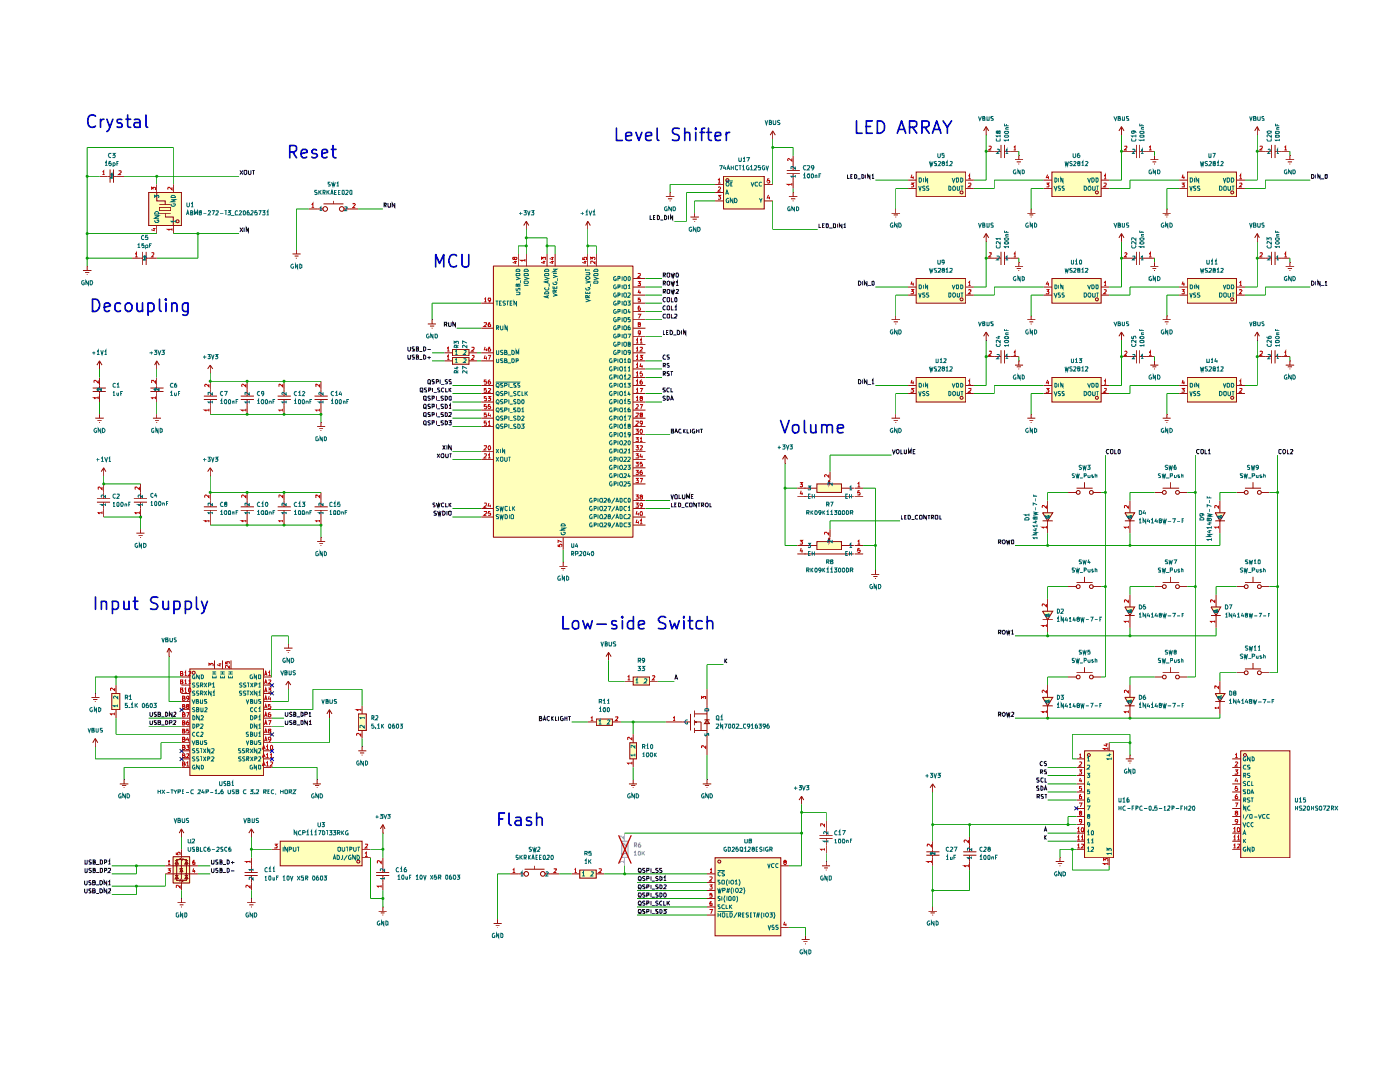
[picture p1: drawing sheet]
<svg xmlns="http://www.w3.org/2000/svg" width="279mm" height="216mm" viewBox="0 0 279 216" stroke-linecap="round" stroke-linejoin="round" font-family="sans-serif">
<g fill="#ffb">
<path d="M37.9 133.5h14.7v21.2h-14.7z"/>
<path d="M22.3 138.4h1.6v3.2h-1.6z"/>
<path d="M34.6 171h3.3v5.2h-3.3z"/>
<path d="M71.5 142.5h1.6v3.3h-1.6z"/>
<path d="M55.9 167.9h16.4v4.9h-16.4z"/>
<path d="M208.1 122h2l-1 1.7z"/>
<path d="M224.5 102.3h1.9l-.9 1.6z"/>
<path d="M242.5 138.4h2l-1 1.6z"/>
<path d="M224.5 139.1h1.9l-.9 1.7z"/>
<path d="M241.7 121.1h1.9l-.9 1.7z"/>
<path d="M224.5 121.1h1.9l-.9 1.7z"/>
<path d="M208.1 139.1h2l-1 1.7z"/>
<path d="M29.7 38.4h6.5v6.6h-6.5z"/>
<path d="M31.8 41.4h2.3v.6h-2.3z"/>
<path d="M115.7 173.6h3.3v1.6h-3.3z"/>
<path d="M142.7 171.2h13.1v15.5h-13.1z"/>
</g>
<path d="M124.1 167.9h1.2v3.3h-1.2z" fill="#efefef"/>
<g fill="#ffb">
<path d="M208.1 102.3h2l-1 1.6z"/>
<path d="M242.5 102.3h2l-1 1.6z"/>
<path d="M163 96.6h4.9v1.7h-4.9z"/>
<path d="M163 108.1h4.9v1.6h-4.9z"/>
<path d="M182.8 34.3h9.9v4.9h-9.9z"/>
<path d="M90.3 69.7h3.3v1.3h-3.3z"/>
<path d="M90.3 71.3h3.3v1.4h-3.3z"/>
<path d="M98.5 53.1h27.9v54.1h-27.9z"/>
<path d="M209.9 34.3h9.9v4.9h-9.9z"/>
<path d="M236.9 34.3h9.9v4.9h-9.9z"/>
<path d="M236.9 55.6h9.9v4.9h-9.9z"/>
<path d="M209.9 55.6h9.9v4.9h-9.9z"/>
<path d="M182.8 55.6h9.9v4.9h-9.9z"/>
<path d="M247.6 149.8h9.8v21.4h-9.8z"/>
<path d="M236.9 75.3h9.9v4.9h-9.9z"/>
<path d="M209.9 75.3h9.9v4.9h-9.9z"/>
<path d="M182.8 75.3h9.9v4.9h-9.9z"/>
<path d="M216.5 149.8h5.7v21.4h-5.7z"/>
<path d="M141.1 143.6l.5 .8h-1z"/>
<path d="M126.4 135.1h3.3v1.6h-3.3z"/>
<path d="M125.7 148.2h1.3v3.2h-1.3z"/>
<path d="M119 143.5h3.2v1.2h-3.2z"/>
<path d="M144.4 35.2h8.1v6.5h-8.1z"/>
</g>
<g fill="none" stroke="#910000" stroke-width=".2">
<path d="M19.9 35.2h2.1M22 33.8v2.6M22.6 35.2h2.2M22.6 33.8v2.6M29.7 38.4h6.5v6.6h-6.5zM31.3 36.8v3.3h1.7v.8M34.6 36.8v1.6M132.9 39.2h1.7M133.3 39.7h.9M133.7 38.4h.1M133.7 38.4v.8M142.7 36.8h1.7"/>
<path d="M142.7 38.4h1.7M144.4 35.2h8.1v6.5h-8.1zM145 35.7h.4v.5h-.4zM152.5 36.8h1.7M154.2 27.7h.1M154.2 26.1l-.5 .9M154.2 26.1l.5 .9M154.2 26.1v1.6M157 34.7h2.6M157 34h2.6M157.4 39.2h1.7M157.9 39.7h.8"/>
<path d="M158.3 38.4h.1M158.3 31v3M158.3 34.7v2.9M158.3 38.4v.8M181.2 35.9h1.6M181.2 37.6h1.6M182.8 34.3h9.9v4.9h-9.9zM191.7 38.2h.4v.4h-.4zM192.7 35.9h1.7M192.7 37.6h1.7M196.8 27h.1M196.8 25.3l-.5 .8"/>
<path d="M196.8 25.3l.5 .8M196.8 25.3v1.7M196.8 30.2h3M199.8 28.9v2.6M200.4 30.2h2.9M200.4 28.9v2.6M202.6 31.9h1.6M202.9 32.3h.9M203.2 32.7h.2M203.3 31h.1M203.3 31v.9M208.2 35.9h1.7"/>
<path d="M208.2 37.6h1.7M209.9 34.3h9.9v4.9h-9.9zM218.7 38.2h.4v.4h-.4zM219.8 35.9h1.6M219.8 37.6h1.6M223.8 27h.1M223.8 30.2h3M223.8 25.3l-.5 .8M223.8 25.3l.5 .8M223.8 25.3v1.7M226.8 28.9v2.6M227.5 30.2h2.9"/>
<path d="M227.5 28.9v2.6M229.6 31.9h1.6M230 32.3h.8M230.3 32.7h.2M230.4 31h.1M230.4 31v.9M235.3 35.9h1.6M235.3 37.6h1.6M236.9 34.3h9.9v4.9h-9.9zM245.7 38.2h.4v.4h-.4zM246.8 35.9h1.7M246.8 37.6h1.7"/>
<path d="M250.9 27h.1M250.9 30.2h2.9M250.9 25.3l-.5 .8M250.9 25.3l.4 .8M250.9 25.3v1.7M253.8 28.9v2.6M254.5 30.2h2.9M254.5 28.9v2.6M256.6 31.9h1.7M257 32.3h.9M257.3 32.7h.2M257.4 31h.1"/>
<path d="M257.4 31v.9M16.6 54h1.6M17 54.4h.8M17.3 54.8h.2M17.4 53.1h.1M17.4 53.1v.9M26.4 51.5h2.1M28.5 50.2v2.7M29.2 51.5h2.1M29.2 50.2v2.7M31.3 45v1.6M31.8 41.4h2.3v.6h-2.3z"/>
<path d="M31.8 42.5h2.3M31.8 40.9h2.3M33 42.5v.8h1.6v3.3M35.2 43.9h.4v.5h-.4zM58.4 50.7h1.6M58.8 51.1h.8M59.1 51.5h.1M59.1 49.9h.1M59.1 49.9v.8M61.6 41.7h3M64.6 40.7h3.9M66.5 40.1v.6"/>
<path d="M68.5 41.7h3M98.5 53.1h27.8v54.1h-27.8zM103.4 50.7v2.4M105 45.8h.1M105 44.2l-.5 .8M105 44.2l.5 .8M105 44.2v1.6M105 50.7v2.4M109.2 50.7v2.4M110.8 50.7v2.4M117.3 45.8h.1M117.3 44.2l-.4 .8"/>
<path d="M117.3 44.2l.5 .8M117.3 44.2v1.6M117.3 50.7v2.4M119 50.7v2.4M126.4 55.6h2.4M126.4 57.3h2.4M126.4 58.9h2.4M133.6 40.1h.2M137.8 43.3h1.7M138.2 43.7h.9M138.6 44.2h.1M138.6 42.5h.1"/>
<path d="M138.6 42.5v.8M142.7 40.1h1.7M152.5 40.1h1.7M158.2 40.1h.2M177.9 42.5h1.7M178.4 42.9h.8M178.7 43.3h.2M178.8 41.7h.1M178.8 41.7v.8M181.2 57.3h1.6M181.2 58.9h1.6M182.8 55.6h9.9v4.9h-9.9z"/>
<path d="M191.7 59.5h.4v.5h-.4zM192.7 57.3h1.7M192.7 58.9h1.7M196.8 48.2h.1M196.8 51.5h3M196.8 46.6v1.6M196.8 46.6l-.5 .9M196.8 46.6l.5 .9M199.8 50.2v2.7M200.4 51.5h2.9M200.4 50.2v2.7M202.6 53.1h1.6"/>
<path d="M202.9 53.6h.9M203.2 54h.2M203.3 52.4h.1M203.3 52.4v.7M205 42.5h1.6M205.4 42.9h.8M205.7 43.3h.2M205.8 41.7h.1M205.8 41.7v.8M208.2 57.3h1.7M208.2 58.9h1.7M209.9 55.6h9.9v4.9h-9.9z"/>
<path d="M218.7 59.5h.4v.5h-.4zM219.8 57.3h1.6M219.8 58.9h1.6M223.8 48.2h.1M223.8 51.5h3M223.8 46.6v1.6M223.8 46.6l-.5 .9M223.8 46.6l.5 .9M226.8 50.2v2.7M227.5 51.5h2.9M227.5 50.2v2.7M229.6 53.1h1.6"/>
<path d="M230 53.6h.8M230.3 54h.2M230.4 52.4h.1M230.4 52.4v.7M232 42.5h1.6M232.5 42.9h.7M232.8 43.3h.2M232.9 41.7h.1M232.9 41.7v.8M235.3 57.3h1.6M235.3 58.9h1.6M236.9 55.6h9.9v4.9h-9.9z"/>
<path d="M245.7 59.5h.4v.5h-.4zM246.8 57.3h1.7M246.8 58.9h1.7M250.9 48.2h.1M250.9 51.5h2.9M250.9 46.6v1.6M250.9 46.6l-.5 .9M250.9 46.6l.4 .9M253.8 50.2v2.7M254.5 51.5h2.9M254.5 50.2v2.7M256.6 53.1h1.7"/>
<path d="M257 53.6h.9M257.3 54h.2M257.4 52.4h.1M257.4 52.4v.7M18.5 78.1h2.6M18.5 77.4h2.6M19.9 73.6h.1M19.9 72v1.6M19.9 75.3v2.1M19.9 78.1v2.1M19.9 72l-.6 .9M19.9 72l.5 .9"/>
<path d="M30 78.1h2.6M30 77.4h2.6M31.3 73.6h.1M31.3 72v1.6M31.3 75.3v2.1M31.3 78.1v2.1M31.3 72l-.4 .9M31.3 72l.5 .9M40.7 79.7h2.6M40.7 79h2.6M42 74.5h.1M42 72.9v1.6"/>
<path d="M42 76.1v2.9M42 79.7v3M42 72.9l-.6 .7M42 72.9l.5 .7M48 79.7h2.7M48 79h2.7M49.3 76.1v2.9M49.3 79.7v3M55.4 79.7h2.6M55.4 79h2.6M56.7 76.1v2.9M56.7 79.7v3"/>
<path d="M62.8 79.7h2.6M62.8 79h2.6M64.1 76.1v2.9M64.1 79.7v3M85.4 64.6h1.6M85.8 65.1h.9M86.1 65.5h.2M86.2 63.8h.1M86.2 63.8v.8M88.7 70.4h1.6M88.7 72h1.6M90.3 69.7h3.3v1.3h-3.3z"/>
<path d="M90.3 71.3h3.3v1.4h-3.3zM93.6 70.4h1.6M93.6 72h1.6M96.1 65.5h2.4M96.1 70.4h2.4M96.1 72h2.4M96.1 60.5h2.4M96.1 76.9h2.4M96.1 78.5h2.4M126.4 65.5h2.4M126.4 70.4h2.4M126.4 72h2.4"/>
<path d="M126.4 60.5h2.4M126.4 62.2h2.4M126.4 63.8h2.4M126.4 67.1h2.4M126.4 68.7h2.4M126.4 73.6h2.4M126.4 75.3h2.4M126.4 76.9h2.4M126.4 78.5h2.4M177.9 63.8h1.7M178.4 64.2h.8M178.7 64.6h.2"/>
<path d="M178.8 63h.1M178.8 63v.8M181.2 76.9h1.6M181.2 78.5h1.6M182.8 75.3h9.9v4.9h-9.9zM191.7 79.2h.4v.4h-.4zM192.7 76.9h1.7M192.7 78.5h1.7M196.8 67.9h.1M196.8 66.3v1.6M196.8 71.2h3M196.8 66.3l-.5 .8"/>
<path d="M196.8 66.3l.5 .8M199.8 69.9v2.6M200.4 69.9v2.6M200.4 71.2h2.9M202.6 72.9h1.6M202.9 73.2h.9M203.2 73.6h.2M203.3 72h.1M203.3 72v.9M205 63.8h1.6M205.4 64.2h.8M205.7 64.6h.2"/>
<path d="M205.8 63h.1M205.8 63v.8M208.2 76.9h1.7M208.2 78.5h1.7M209.9 75.3h9.9v4.9h-9.9zM218.7 79.2h.4v.4h-.4zM219.8 76.9h1.6M219.8 78.5h1.6M223.8 67.9h.1M223.8 66.3v1.6M223.8 66.3l-.5 .8M223.8 66.3l.5 .8"/>
<path d="M223.8 71.2h3M226.8 69.9v2.6M227.5 69.9v2.6M227.5 71.2h2.9M229.6 72.9h1.6M230 73.2h.8M230.3 73.6h.2M230.4 72h.1M230.4 72v.9M232 63.8h1.6M232.5 64.2h.7M232.8 64.6h.2"/>
<path d="M232.9 63h.1M232.9 63v.8M235.3 76.9h1.6M235.3 78.5h1.6M236.9 75.3h9.9v4.9h-9.9zM245.7 79.2h.4v.4h-.4zM246.8 76.9h1.7M246.8 78.5h1.7M250.9 67.9h.1M250.9 66.3v1.6M250.9 71.2h2.9M250.9 66.3l-.5 .8"/>
<path d="M250.9 66.3l.4 .8M253.8 69.9v2.6M254.5 69.9v2.6M254.5 71.2h2.9M256.6 72.9h1.7M257 73.2h.9M257.3 73.6h.2M257.4 72h.1M257.4 72v.9M19 83.4h1.7M19.3 99.5h2.7M19.4 83.9h.9"/>
<path d="M19.8 84.3h.1M19.9 82.7h.1M19.9 82.7v.7M20.7 95h.1M20.7 93.3v1.7M20.7 96.6v2.9M20.7 93.3l-.5 .8M20.7 93.3l.4 .8M26.7 99.5h2.6M28.1 96.6v2.9M30.5 83.4h1.6M30.9 83.9h.8"/>
<path d="M31.2 84.3h.2M31.3 82.7h.1M31.3 82.7v.7M42 95h.1M42 93.3v1.7M42 98.3v2.8M42 93.3l-.6 .8M42 93.3l.5 .8M49.3 98.3v2.8M56.7 98.3v2.8M63.3 85.1h1.6M63.7 85.6h.8"/>
<path d="M64 85.9h.1M64.1 84.3h.1M64.1 84.3v.8M64.1 98.3v2.8M96.1 83.4h2.4M96.1 85.1h2.4M96.1 80.2h2.4M96.1 90h2.4M96.1 91.7h2.4M96.1 81.8h2.4M126.4 83.4h2.4M126.4 85.1h2.4"/>
<path d="M126.4 80.2h2.4M126.4 90h2.4M126.4 91.7h2.4M126.4 81.8h2.4M126.4 86.7h2.4M126.4 88.3h2.4M126.4 93.3h2.4M126.4 95h2.4M126.4 96.6h2.4M126.4 99.9h2.4M156.7 92.5h.1M156.7 90.8l-.5 .9"/>
<path d="M156.7 90.8l.5 .9M156.7 90.8v1.7M159.1 97.4h3.9M159.1 99h11.3M163 96.6h4.9v1.7h-4.9zM165.3 95.9l.2 .7M165.5 95.8v.8l.2-.7M165.7 94.1v1.7M167.9 97.4h2.5M170.6 97.4h1.7M170.6 99h1.7M177.9 83.4h1.7"/>
<path d="M178.4 83.9h.8M178.7 84.3h.2M178.8 82.7h.1M178.8 82.7v.7M205 83.4h1.6M205.4 83.9h.8M205.7 84.3h.2M205.8 82.7h.1M205.8 82.7v.7M209.1 99.9v2.4M213.1 98.3h1.7M214.8 97.4h3.3"/>
<path d="M216.5 96.2v1.2M218.1 98.3h1.7M225.5 99.9v2.4M230.4 98.3h1.6M232 97.4h3.3M232 83.4h1.6M232.5 83.9h.7M232.8 84.3h.2M232.9 82.7h.1M232.9 82.7v.7M233.6 96.2v1.2M235.3 98.3h1.6"/>
<path d="M243.5 99.9v2.4M246.8 98.3h1.7M248.5 97.4h3.2M250.1 96.2v1.2M251.7 98.3h1.7M19.3 100.2h2.7M20.7 100.2v3M26.7 100.2h2.6M27.2 106.4h1.6M27.6 106.8h.9M28 107.2h.2M28.1 105.6h.1"/>
<path d="M28.1 100.2v3M28.1 105.6v.8M40.7 101.8h2.6M40.7 101.1h2.6M42 101.8v3M48 101.8h2.7M48 101.1h2.7M49.3 101.8v3M55.4 101.8h2.6M55.4 101.1h2.6M56.7 101.8v3M62.8 101.8h2.6"/>
<path d="M62.8 101.1h2.6M63.3 108.1h1.6M63.7 108.5h.8M64 108.8h.1M64.1 107.2h.1M64.1 101.8v3M64.1 107.2v.9M96.1 101.5h2.4M96.1 103.2h2.4M111.6 113h1.6M112 113.4h.8M112.3 113.7h.2"/>
<path d="M112.4 112.1h.1M112.4 107.2v2.5M112.4 112.1v.9M126.4 101.5h2.4M126.4 103.2h2.4M126.4 104.8h2.4M159.1 108.8h3.9M159.1 110.5h11.3M163 108.1h4.9v1.6h-4.9zM165.3 107.4l.2 .7M165.5 107.2v.9l.2-.7M165.7 105.6v1.6"/>
<path d="M167.9 108.8h2.5M170.6 108.8h1.7M170.6 110.5h1.7M173.9 114.6h1.6M174.3 115h.8M174.6 115.4h.2M174.7 113.7h.1M174.7 113.7v.9M208.1 102.3h2l-1 1.6zM208.1 103.9h2M209.1 103.9v2.5M209.1 119.5v2.5"/>
<path d="M213.1 117.1h1.7M214.8 116.2h3.3M216.5 115.1v1.1M218.1 117.1h1.7M224.5 102.3h1.9l-.9 1.6zM224.5 103.9h1.9M225.5 103.9v2.5M225.5 118.7v2.4M230.4 117.1h1.6M232 116.2h3.3M233.6 115.1v1.1M235.3 117.1h1.6"/>
<path d="M242.5 102.3h2l-1 1.6zM242.5 103.9h2M242.7 118.7v2.4M243.5 103.9v2.5M246.8 117.1h1.7M248.5 116.2h3.2M250.1 115.1v1.1M251.7 117.1h1.7M18.2 139.1h1.7M18.6 139.6h.8M18.9 140h.2M19 138.4h.1"/>
<path d="M19 138.4v.7M22.3 138.4h1.6v3.2h-1.6zM23.2 136.7v1.7M33.7 131h.1M33.7 129.3l-.4 .9M33.7 129.3l.5 .9M33.7 129.3v1.7M36.2 140h1.7M36.2 135.1h1.7M36.2 136.7h1.7M36.2 138.4h1.7M37.9 133.5h14.7v21.2h-14.7z"/>
<path d="M38.4 134h.5v.5h-.5zM42.8 131.8v1.7M44.4 131.8v1.7M46.1 131.8v1.7M52.6 140h1.6M52.6 135.1h1.6M52.6 136.7h1.6M52.6 138.4h1.6M56.7 129.3h1.7M57.1 129.8h.9M57.4 130.2h.2M57.5 137.5h.1"/>
<path d="M57.5 128.6h.1M57.5 135.9l-.5 .8M57.5 135.9l.5 .8M57.5 128.6v.7M57.5 135.9v1.6M121.5 131.8h.1M121.5 130.2l-.6 .8M121.5 130.2l.5 .8M121.5 130.2v1.6M124.7 135.9h1.7M126.4 135.1h3.3v1.6h-3.3zM129.7 135.9h1.6"/>
<path d="M141.1 137.5v13.2M208.1 122h2l-1 1.7zM208.1 139.1h2l-1 1.7zM208.1 123.7h2M209.1 123.7v2.4M209.1 136.7v2.4M213.1 135.1h1.7M214.8 134.2h3.3M216.5 133.1v1.1M218.1 135.1h1.7M224.5 139.1h1.9l-.9 1.7zM224.5 121.1h1.9l-.9 1.7z"/>
<path d="M224.5 122.8h1.9M225.5 122.8v2.5M225.5 136.7v2.4M230.4 135.1h1.6M232 134.2h3.3M233.6 133.1v1.1M235.3 135.1h1.6M241.7 121.1h1.9l-.9 1.7zM241.7 122.8h1.9M242.5 138.4h2l-1 1.6zM242.5 140h2M242.7 122.8v2.5"/>
<path d="M243.5 135.9v2.5M243.5 140v2.5M246.8 134.2h1.7M248.5 133.5h3.2M250.1 132.3v1.2M251.7 134.2h1.7M19 149h.1M19 147.4v1.6M19 147.4l-.5 .8M19 147.4l.5 .8M23.2 141.6v1.7M23.9 156.4h1.7"/>
<path d="M24.3 156.8h.9M24.7 157.2h.1M24.8 155.6h.1M24.8 155.6v.8M36.2 141.6h1.7M36.2 143.3h1.7M36.2 144.9h1.7M36.2 146.5h1.7M36.2 148.2h1.7M36.2 149.8h1.7M36.2 151.4h1.7M36.2 153.1h1.7"/>
<path d="M52.6 141.6h1.6M52.6 143.3h1.6M52.6 144.9h1.6M52.6 146.5h1.6M52.6 148.2h1.6M52.6 149.8h1.6M52.6 151.4h1.6M52.6 153.1h1.6M62.4 156.4h1.7M62.9 156.8h.8M63.2 157.2h.2M63.3 155.6h.1"/>
<path d="M63.3 155.6v.8M65.7 143.3h.1M65.7 141.6l-.5 .9M65.7 141.6l.6 .9M65.7 141.6v1.7M71.5 142.5h1.6v3.3h-1.6zM71.5 149.8h1.6M71.8 150.2h.9M72.2 150.7h.1M72.3 149h.1M72.3 140.8v1.7M72.3 145.8v1.6"/>
<path d="M72.3 149v.8M117.3 144.1h1.7M119 143.5h3.2v1.2h-3.2zM122.2 144.1h1.7M125.5 156.4h1.6M125.7 148.2h1.3v3.2h-1.3zM125.9 156.8h.9M126.3 157.2h.1M126.4 155.6h.1M126.4 146.5v1.7M126.4 151.4v1.7M126.4 155.6v.8"/>
<path d="M132.9 144.1h4.9M137.8 142.5v3.3M138.6 144.1h1.3v1.7M138.6 141.8v1.3M138.6 143.6v1.1M138.6 145.2v1.1M138.6 142.5h2.5M138.6 144.1l.4-.1v.2zM138.6 145.8h2.5M140.3 156.4h1.6M140.6 143.6h1M140.7 156.8h.8"/>
<path d="M141 157.2h.2M141.1 143.6l.5 .8h-1zM141.1 155.6h.1M141.1 155.6v.8M160 158.9l-.5 .7M160 158.9l.4 .7M160 158.9v1.6M186.1 158h.1M186.1 156.4l-.5 .8M186.1 156.4l.5 .8M186.1 156.4v1.6M208.1 140.8h2"/>
<path d="M209.1 140.8v2.5M214.8 151.4h1.7M214.8 153.1h1.7M214.8 156.4h1.7M214.8 154.7h1.7M214.8 158h1.7M214.8 159.6h1.7M216.5 149.8h5.7v21.4h-5.7zM217.1 150.4h.4v.5h-.4zM221.4 148.2v1.6M224.5 140.8h1.9M224.7 151.4h1.6"/>
<path d="M225.1 151.8h.7M225.4 152.3h.2M225.5 150.7h.1M225.5 140.8v2.5M225.5 150.7v.7M245.9 151.4h1.7M245.9 153.1h1.7M245.9 156.4h1.7M245.9 154.7h1.7M245.9 158h1.7M245.9 159.6h1.7M247.6 149.8h9.8v21.4h-9.8z"/>
<path d="M248.3 150.4h.4v.5h-.4zM33 172.8h6.5M33 174.4h6.5M34.5 170.9h3.3v5.3h-3.3zM34.9 174.7h.7M34.9 171.7h.7M35.3 171.7l.3 .7h-.7zM35.3 174.7l.3 .7h-.7zM35.9 171.5h-.6v4.2h.6M36.2 169.5v1.7l-.3 .3h.6l-.3 .2v3.7l-.3 .3h.6l-.3 .4v1.6M36.2 173.3l.3 .6h-.6zM36.2 179.3h.1"/>
<path d="M36.2 167h.1M36.2 165.4v1.6M36.2 179.3v.8M36.2 165.4l-.4 .8M36.2 165.4l.5 .8M36.5 173.3h-.6v.2M36.5 171.5h.7v4.2h-.7M36.9 174.7h.6M36.9 171.7h.6M37.2 171.7l.3 .7h-.6zM37.2 174.7l.3 .7h-.6zM48.8 174.7h2.6"/>
<path d="M48.8 174.1h2.6M50.2 167h.1M50.2 179.3h.1M50.2 165.4v1.6M50.2 171.2v2.9M50.2 174.7v3M50.2 179.3v.8M50.2 165.4l-.5 .8M50.2 165.4l.5 .8M54.2 169.5h1.7M55.9 167.9h16.4v4.9h-16.4zM71.3 171.7h.4v.4h-.4z"/>
<path d="M72.3 171.2h1.7M72.3 169.5h1.7M75.1 174.7h2.6M75.1 174.1h2.6M76.4 166.2h.1M76.4 164.5v1.7M76.4 171.2v2.9M76.4 174.7v3M76.4 164.5l-.5 .9M76.4 164.5l.4 .9M101.8 174.4h2.9M104.7 173.4h4"/>
<path d="M106.7 172.8v.6M108.7 174.4h2.9M114.1 174.4h1.6M115.7 173.6h3.3v1.6h-3.3zM119 174.4h1.6M141.1 174.4h1.6M141.1 176.1h1.6M141.1 177.7h1.6M141.1 179.3h1.6M142.7 171.2h13.1v15.5h-13.1zM143.3 171.7h.5v.4h-.5zM155.8 172.8h1.6"/>
<path d="M160 160.5h.1M163.5 167.3h2.7M163.5 166.7h2.7M164 172.8h1.7M164.5 173.2h.7M164.8 173.6h.2M164.9 171.9h.1M164.9 163.8v2.9M164.9 167.3v3M164.9 171.9v.9M184.9 170.6h2.6M184.9 170h2.6"/>
<path d="M186.1 167.9v2.1M186.1 170.6v2.2M192.2 170.6h2.7M192.2 170h2.7M193.5 167v3M193.5 170.6v3M210.7 171.9h1.7M211.1 172.3h.9M211.5 172.8h.1M211.5 171.2h.1M211.5 171.2v.7M214.8 169.5h1.7"/>
<path d="M214.8 161.3h1.7M214.8 162.9h1.7M214.8 164.5h1.7M214.8 166.2h1.7M214.8 167.9h1.7M221.4 171.2v1.6M245.9 169.5h1.7M245.9 161.3h1.7M245.9 162.9h1.7M245.9 164.5h1.7M245.9 166.2h1.7M245.9 167.9h1.7"/>
<path d="M35.4 180.1h1.6M35.9 180.6h.7M36.1 181h.2M49.3 180.1h1.7M49.7 180.6h.9M50.1 181h.1M75.6 181.8h1.6M76 182.2h.8M76.3 182.6h.2M76.4 181h.1M76.4 181v.8M98.5 184.3h1.6"/>
<path d="M98.9 184.6h.8M99.3 183.4h.1M99.3 185h.1M99.3 183.4v.9M141.1 181h1.6M141.1 182.6h1.6M155.8 185h1.6M160 187.5h1.6M160.3 187.9h.9M160.7 188.3h.1M160.7 186.7h.1M160.7 186.7v.8"/>
<path d="M185.3 181.8h1.7M185.7 182.2h.9M186.1 182.6h.1M186.1 181h.1M186.1 181v.8"/>
<circle cx="64.9" cy="41.7" r=".47"/>
<circle cx="68.2" cy="41.7" r=".47"/>
<circle cx="215.2" cy="98.3" r=".38"/>
<circle cx="217.8" cy="98.3" r=".38"/>
<circle cx="232.4" cy="98.3" r=".38"/>
<circle cx="235" cy="98.3" r=".38"/>
<circle cx="248.7" cy="98.3" r=".38"/>
<circle cx="251.3" cy="98.3" r=".38"/>
<circle cx="215.2" cy="117" r=".38"/>
<circle cx="217.8" cy="117" r=".38"/>
<circle cx="232.4" cy="117" r=".38"/>
<circle cx="235" cy="117" r=".38"/>
<circle cx="248.7" cy="117" r=".38"/>
<circle cx="251.3" cy="117" r=".38"/>
<circle cx="215.2" cy="135.1" r=".38"/>
<circle cx="217.8" cy="135.1" r=".38"/>
<circle cx="232.4" cy="135.1" r=".38"/>
<circle cx="235" cy="135.1" r=".38"/>
<circle cx="248.7" cy="134.2" r=".38"/>
<circle cx="251.3" cy="134.2" r=".38"/>
<circle cx="105" cy="174.4" r=".47"/>
<circle cx="108.3" cy="174.4" r=".47"/>
</g>
<g fill="none" stroke="#0f0f0f" stroke-width=".2">
<path d="M47.9 34l.6 .8M48.5 34l-.6 .8M48.7 34.1h.5v.6l-.1 .1-.4-.1zM49.6 34v.7l.1 .1 .4-.1v-.7M50.3 34h.5M50.6 34v.8M169.1 34.8v.8h.4M169.8 35.2h.3M170.1 34.8h-.3v.8h.3M170.6 34.8l.4 .2v.4l-.2 .2h-.2zM171.2 35.7h.5M172 34.8l.4 .2v.4l-.1 .2h-.3z"/>
<path d="M172.8 34.8v.8M173.6 34.8v.8l-.4-.8v.8M174 35l.2-.2v.8M174 35.6h.5M261.7 34.8l.5 .1 .1 .4-.2 .3h-.4zM262.6 34.8v.8M263.4 34.8v.8l-.4-.8v.8M263.6 35.7h.7M264.5 34.9h.4l-.1 .7h-.3v-.2zM47.9 45.4l.6 .9M48.5 45.4l-.6 .9M48.7 45.4v.9"/>
<path d="M49.6 45.4v.9l-.5-.9v.9M76.7 40.9h.3l.1-.3-.4-.1v.9M76.8 40.9l.3 .5M77.4 40.5l.1 .9h.4v-.2v-.7M78.8 40.5v.9l-.5-.9v.9M129.8 43v.8h.4M130.4 43.4h.3M130.8 43h-.4v.8h.4M131.2 43l.4 .2v.4l-.2 .2h-.2zM131.8 43.9h.6M132.4 58.2l.4-.1v-.3h-.4v.7M132.4 56.5h.3l.1-.3-.4-.1v.8"/>
<path d="M132.4 54.9l.4-.1v-.2l-.4-.1v.8M132.5 58.2l.3 .3M132.5 56.5l.3 .4M132.5 54.9l.3 .4M132.6 43l.5 .2v.4l-.2 .2h-.3zM132.8 59.5l-.3-.1a.5 .5 0 0 0 .1 .8h.2M133.1 59.5h.5v.6l-.1 .1-.4-.1zM133.1 57.9h.5v.6h-.5zM133.2 54.5l.4 .1v.6l-.1 .1-.4-.1zM133.3 56.1l.3 .2v.5l-.1 .1-.4-.1v-.5zM133.4 43v.8M133.9 57.8l.3 .7 .1-.5 .1 .5 .3-.7"/>
<path d="M133.9 56.1l.3 .8 .1-.6 .1 .6 .3-.8M133.9 54.5l.3 .8 .1-.6 .1 .6 .3-.8M134 59.4v.8h.4M134.2 43v.8l-.4-.8v.8M134.7 59.4h.3l.1 .2v.5l-.2 .1-.2-.1zM134.9 57.8l.5 .1-.5 .6h.5M134.9 56.3l.3-.2v.8M134.9 56.9h.5M135 54.5a.43 .43 0 0 1 .4 .4 .43 .43 0 0 1-.3 .4l-.2-.1zM163.4 44.7v.7h.5M164.1 45h.3M164.5 44.7h-.4v.7h.4"/>
<path d="M164.9 44.7h.3l.1 .1-.1 .6h-.3zM165.5 45.5h.7M166.3 44.7h.5l-.1 .7h-.4zM167.2 44.7v.7M168 44.7v.7l-.5-.7v.7M168.4 44.8l.2-.1v.7M168.4 45.4h.4M171.3 56.1a.43 .43 0 0 1 .5 .4 .43 .43 0 0 1-.5 .4zM172.2 56.1v.8M173 56.1v.8l-.5-.8v.8M173.2 57h.7M174 56.2l.3-.1 .2 .2v.5l-.2 .1h-.3z"/>
<path d="M261.7 56.1a.43 .43 0 0 1 .6 .4 .43 .43 0 0 1-.6 .4zM262.6 56.1v.8M263.4 56.1v.8l-.4-.8v.8M263.6 57h.7M264.5 56.3l.1-.2v.8M264.5 56.9h.4M81.4 70.8l.1 .9h.3l.1-.2v-.7M81.4 69.2v.7l.2 .2 .3-.2v-.7M82.7 70.9h-.4v.3l.4 .1-.1 .4h-.3M82.7 69.2l-.4 .1v.3l.4 .1v.3h-.4M83.1 71.2h.3l.1-.2-.1-.2h-.3v.9h.3l.1-.4-.1-.1M83.1 69.6l.4-.1-.1-.3h-.3v.9l.4-.1v-.3l-.1-.1"/>
<path d="M83.7 71.8h.6M83.7 70.1h.6M83.9 77.5h.5l-.1 .7-.4-.1zM84 78l.5 .3M84.5 79.1h.5v.6l-.1 .2-.4-.2zM84.5 70.8l.5 .3v.4l-.2 .2h-.3zM84.5 69.2l.5 .2v.4l-.3 .3h-.2zM84.7 79.6l.4 .4M85.1 77.4l-.4 .1 .1 .3 .3 .1v.3h-.4M85.3 71.3h.7M85.3 69.7h.7M85.4 75.9l.2-.2 .3 .2-.1 .7-.4-.1z"/>
<path d="M85.6 77.9l.4-.1v-.3l-.4-.1v.8M85.6 76.4l.4 .3M85.6 71.1v.6M85.9 79.1l-.3-.1-.2 .2 .5 .4-.2 .3-.3-.1M86.2 79.5h.4l.1-.4-.5-.1v.9M86.3 77.4v.8M86.6 78.3h.6M86.7 75.8h-.5v.3l.5 .1-.1 .4h-.4M87.1 76.2h.4v-.4l-.4-.1v.9M87.1 79v.9M87.2 80h.6M87.8 77.4l-.5 .1 .1 .3 .4 .1v.3h-.5"/>
<path d="M87.8 75.7v.9M88 76.7h.7M88.5 79.1h-.5v.3l.5 .2-.2 .3-.3-.1M88.6 77.5l-.3-.1-.2 .2v.4l.2 .2h.3M88.7 64.7h.4v-.4h-.4v.9M88.9 79l.4 .2v.4l-.3 .3h-.1zM88.9 77.4v.8h.5M88.9 64.7l.3 .5M89.3 75.8h-.4v.3l.4 .1-.1 .4h-.3M89.5 64.3v.8l.2 .1 .3-.2v-.7M89.6 79.2l.2-.2 .2 .1v.7l-.2 .1-.2-.2zM89.6 77.4v.8"/>
<path d="M89.7 77.8l.3 .4M90 75.8h-.4v.3l.4 .1v.4h-.4M90 77.4l-.4 .5M90.9 64.3v.9l-.5-.9v.9M132.4 72.9h.4v-.3l-.4-.1v.8M132.4 74.5h.3l.1-.3-.4-.1v.9M132.4 65.9v.9h.3M132.5 72.9l.3 .4M132.5 74.5l.3 .5M132.8 62.8l-.3-.1-.2 .3 .2 .5 .3-.1M132.8 61.1l-.2-.1a.43 .43 0 0 0-.3 .4 .43 .43 0 0 0 .3 .4h.2M132.8 70.9l-.2-.1a.5 .5 0 0 0-.1 .9l.3-.1"/>
<path d="M132.8 79.1l-.3-.1-.2 .2 .5 .4-.2 .3-.3-.1M132.8 77.4h-.4l-.1 .2 .1 .2 .3 .1 .1 .2-.5 .1M133 66.3h.3M133.1 79l.5 .2v.4l-.3 .3h-.2zM133.2 62.7l.4 .1v.7l-.5-.1zM133.3 61l.3 .2v.6h-.1h-.4v-.6zM133.4 65.9h-.4v.9h.4M133.6 70.9h-.5l.1 .3 .4 .1-.1 .4h-.4M133.6 77.5l-.4-.1-.1 .4 .1 .4h.4M133.6 72.5l-.5 .1 .1 .3 .4 .1-.1 .3h-.4M133.6 74.2h-.5v.3l.5 .1v.3h-.5M133.7 65.9a.49 .49 0 0 1 .5 .3 .49 .49 0 0 1-.1 .6h-.4z"/>
<path d="M133.8 79.9l.3-.9 .3 .9M133.8 74.1h.5M133.9 77.4v.8h.4M133.9 79.6h.4M134 62.7v.8h.4M134 61v.8h.4M134.1 74.1v.9M134.4 66.8h.6M134.7 62.8l.3-.1 .1 .3-.5 .5h.5M134.7 61.3l.2-.3v.8M134.7 61.8h.4M135.2 65.9a.47 .47 0 0 1 .5 .3 .47 .47 0 0 1-.2 .6h-.3z"/>
<path d="M136 65.9v.9M136.9 65.9v.9l-.5-.9v.9M171.3 75.7a.48 .48 0 0 1 .5 .3 .48 .48 0 0 1-.1 .6h-.4zM172.2 75.7v.9M173 75.7v.9l-.5-.9v.9M173.2 76.7h.7M174 76l.2-.3v.9M174 76.6h.5M84.5 80.8l.2-.2 .3 .2v.7l-.5-.1zM84.5 84.1l.2-.2 .3 .2v.5l-.1 .2-.4-.2zM84.5 82.4h.5v.7l-.5-.1zM84.7 81.3l.4 .3"/>
<path d="M84.7 84.6l.4 .3M84.7 82.9l.4 .3M85.9 80.7l-.3-.1-.2 .2 .1 .3 .4 .1-.1 .3h-.4M85.9 84l-.3-.1-.2 .2 .5 .4-.2 .3-.3-.1M85.9 82.3h-.4l-.1 .2 .1 .2 .3 .1 .1 .2-.5 .1M86.2 81.2l.5-.1-.1-.5h-.4v.9M86.2 84.4l.5-.1-.1-.4h-.4v.9M86.2 82.8h.4l.1-.4-.5-.1v.8M87.1 80.6v.9M87.1 82.3v.8M87.1 83.9v.9M87.2 81.6h.6"/>
<path d="M87.2 84.9h.6M87.2 83.2h.6M87.2 90.6l.6 .7M87.8 90.6l-.6 .7M88.1 90.6h.4v.7l-.4-.1zM88.3 88.9l.6 .8M88.5 80.7h-.5l.1 .4 .4 .1-.1 .3h-.4M88.5 84h-.5v.3l.5 .2-.2 .3-.3-.1M88.5 82.3l-.5 .1v.3l.4 .1 .1 .1-.1 .2h-.4M88.9 80.6l.4 .3v.4l-.2 .2h-.2zM88.9 83.9l.4 .2v.5l-.3 .2h-.1zM88.9 82.3l.4 .2v.4l-.2 .2h-.2z"/>
<path d="M88.9 88.9l-.6 .8M88.9 90.6l.1 .7h.4l.1-.7M89.2 88.9v.8M89.5 83.9h.5l-.2 .4h.2v.4h-.5M89.6 80.9l.3-.3v.9M89.6 82.4l.4-.1v.4l-.5 .4h.5M89.6 81.5h.4M89.7 90.6h.4M90 90.6v.7M90 88.9v.8l-.5-.8v.8M133.9 98.7l.3 .8 .2-.8M134 86h.3l.1-.4h-.4v.8h.4v-.3l-.2-.1"/>
<path d="M134.7 86.4l.2-.8 .4 .8M134.7 86.1h.5M134.8 98.7l.4 .1-.1 .7-.4-.1v-.6zM135.5 98.7v.8h.4M135.9 85.6h-.3l-.2 .4 .2 .4 .3-.1M136.2 98.7l.1 .8h.3l.1-.8M136.4 85.6v.8M136.4 86l.4 .4M136.8 85.6l-.4 .5M137 99.5v-.8l.4 .6 .2-.6v.8M137.1 85.6v.8h.4M137.8 85.6v.8"/>
<path d="M138 99.1h.3M138.4 98.7h-.4v.8h.4M138.6 85.6l-.4 .1-.1 .4 .2 .3h.3v-.3h-.1M139 85.6v.8M139 86h.5M139.5 85.6v.8M139.7 85.6h.6M140 85.6v.8M178.1 89.7l.3 .9 .3-.9M178.9 89.8h.5a.48 .48 0 0 1-.3 .8 .52 .52 0 0 1-.2-.8zM179.8 89.7v.9h.3M180.5 89.7v.8l.1 .1 .3-.1v-.8"/>
<path d="M181.3 90.6v-.9l.3 .6 .2-.6v.9M182.2 90.1h.3M182.7 89.7h-.5v.9h.5M221.3 89.8l-.4-.1a.5 .5 0 0 0 .2 .9l.2-.1M221.6 89.8h.5v.6l-.1 .2-.4-.2zM222.5 89.7v.9h.4M223.2 89.7h.3l.1 .2v.5l-.2 .2-.3-.2zM239.3 89.8l-.3-.1-.2 .2v.4l.3 .3 .2-.1M239.6 89.8h.6v.6l-.2 .2-.4-.2zM240.5 89.7v.9h.4M241.2 90l.1-.3v.9M241.2 90.6h.4"/>
<path d="M255.7 89.8h-.5v.6l.3 .2 .2-.1M256.2 89.7l.3 .1a.47 .47 0 0 1-.3 .8l-.2-.4zM256.9 89.7v.9h.4M257.5 89.8l.4-.1 .1 .2-.5 .7h.5M86.8 100.4l-.4 .1 .1 .2 .3 .2-.1 .2h-.3M87.1 102.1l-.4-.1-.1 .2 .1 .2 .4 .1v.2h-.5M87.1 100.4l.2 .7 .2-.6 .1 .6 .2-.7M87.3 102l.3 .8 .1-.6 .1 .6 .2-.8M88.3 102a.43 .43 0 0 1 .6 .4 .43 .43 0 0 1-.6 .4zM88.6 100.5l-.3-.1-.2 .1v.5l.2 .1 .3-.1M88.9 100.4v.7h.5M89.2 102v.8"/>
<path d="M89.5 102.1h.5v.6l-.1 .1-.4-.1zM89.6 100.4v.7M89.7 100.7l.3 .4M90 100.4l-.4 .4M134 100.4v.7h.4M134.7 100.7h.2M135 100.4h-.3v.7h.3M135.4 100.4l.4 .1v.5l-.1 .1h-.3zM136 101.2h.6M137.3 100.5l-.4-.1-.1 .3 .1 .4 .4-.1M137.6 100.5h.5l-.1 .6-.4-.1zM139 100.4v.7l-.5-.7v.7"/>
<path d="M139.2 100.4h.5M139.5 100.4v.7M140 100.8l.4-.1v-.3h-.4v.7M140.2 100.8l.2 .3M141.7 100.4v.7h.3M179.9 102.8v.8h.3M180.6 103.2h.2M180.9 102.8h-.3v.8h.3M181.2 102.8l.5 .1v.4l-.1 .3h-.4zM181.9 103.7h.6M183.2 102.9l-.4-.1-.1 .2v.4l.1 .2 .4-.1M183.5 102.9h.5l-.1 .7-.4-.1z"/>
<path d="M184.9 102.8v.8l-.5-.8v.8M185.1 102.8h.5M185.4 102.8v.8M185.9 103.3l.4-.1v-.3l-.4-.1v.8M186.1 103.3l.2 .3M186.7 102.8l.5 .1-.1 .7-.5-.1zM187.6 102.8v.8h.3M199.3 108.2h.3l.2-.2-.1-.3h-.4v.8M199.4 108.2l.4 .3M200.9 107.7l.1 .8 .2-.5 .2 .5 .1-.8M201.9 107.8l.3-.1v.8h-.3zM134.7 135.6l.2-.9 .4 .9"/>
<path d="M134.7 135.3h.5M144.7 131.4v.9M144.7 131.9l.4 .4M145.1 131.4l-.4 .6M199.3 126.2h.3l.2-.3-.5-.1v.7M199.4 126.2l.4 .3M200.9 125.8l.1 .7 .2-.6 .2 .6 .1-.7M201.9 125.9l.2-.1v.7M201.9 126.5h.4M29.9 143.8l.1 .8h.4v-.8M29.9 142.1v.7l.2 .2 .3-.2v-.7M31.2 143.8h-.4l.1 .3 .3 .1-.1 .4h-.3"/>
<path d="M31.2 142.2h-.4v.3l.4 .1v.3h-.4M31.5 144.1h.5v-.2l-.5-.1v.8h.5v-.4l-.1-.1M31.5 142.5h.4l.1-.1-.1-.3h-.4v.9l.5-.1v-.3l-.1-.1M32.2 143h.6M32.2 144.7h.6M33.1 143.8l.4 .2v.4l-.2 .2h-.2zM33.1 142.1l.4 .2v.5l-.3 .2h-.1zM33.8 144.2h.4l.1-.3-.5-.1v.8M34.3 142.1v.9l-.5-.9v.9M34.6 143.8l.5 .1-.5 .7h.5M34.7 142.2l.3-.1 .1 .4-.5 .5h.5M56.9 142.1v.7l.2 .2 .3-.2v-.7"/>
<path d="M56.9 143.8l.1 .8h.4v-.8M58.3 142.2l-.3-.1-.2 .2 .5 .4-.2 .3-.3-.1M58.3 143.8l-.5 .1 .1 .2 .4 .2-.1 .3h-.4M58.6 142.5l.5-.1-.2-.3h-.3v.9l.5-.1v-.3l-.2-.1M58.6 144.1h.4l.1-.2-.5-.1v.8h.4l.1-.4-.2-.1M59.2 143h.7M59.2 144.7h.7M60.1 142.1l.4 .2v.5l-.3 .2h-.1zM60.1 143.8h.3l.1 .2-.1 .6h-.3zM60.8 142.5h.5v-.3l-.5-.1v.9M61.3 143.8v.8l-.5-.8v.8M61.7 142.4l.1-.3v.9"/>
<path d="M61.7 144l.2-.2v.8M61.7 143h.4M61.7 144.6h.5M107.7 143.3h.4v-.3h-.4v.8h.3l.2-.3-.3-.2M108.4 143.8l.3-.8 .2 .8M108.4 143.6h.4M109.7 143h-.4l-.1 .1v.5l.2 .2 .3-.1M110 143v.8M110.1 143.3l.3 .5M110.4 143l-.4 .4M110.9 143v.8h.3M111.5 143v.8"/>
<path d="M112.3 143h-.4v.6l.2 .2 .3-.1v-.3h-.2M112.7 143v.8M112.7 143.3h.5M113.2 143v.8M113.4 143h.5M113.7 143v.8M199.3 142.5h.4l.1-.2-.2-.2h-.3v.9M199.4 142.5l.4 .5M200.3 142.1l.3 .3v.3l-.2 .3-.4-.3v-.3zM200.9 142.1l.1 .9 .2-.6 .2 .6 .1-.9M201.9 142.2h.4v.3l-.5 .5h.5M207 159h.3l.2-.2-.1-.3h-.4v.8"/>
<path d="M207.2 159l.3 .3M207.3 156.9h-.4v.3l.4 .2v.3h-.4M207.4 155.2h-.4l-.1 .2 .2 .3h.2l.1 .2-.2 .2-.3-.1M207.6 154.1l.5-.1v-.3l-.5-.1v.8M207.7 156.8l.5 .3v.4l-.2 .2h-.3zM207.8 154.1l.3 .3M208.1 152l-.2-.1a.43 .43 0 0 0-.3 .5 .43 .43 0 0 0 .3 .4l.2-.1M208.2 155.3l-.4-.1-.1 .2 .1 .6h.4M208.2 158.5h-.4v.4l.4 .1v.3h-.4M208.4 157.7l.3-.9 .2 .9M208.5 157.4h.3M208.5 158.5h.4"/>
<path d="M208.6 155.2v.9h.3M208.7 158.5v.8M208.8 152h-.4v.3l.4 .1-.1 .4-.3-.1M208.8 153.6l-.4 .1 .1 .3 .3 .1v.3h-.4M16.9 175.7v.7l.2 .2 .3-.2v-.7M16.9 177.3v.7l.2 .2 .3-.2v-.7M17 171.6v.8l.4-.1v-.7M17 173.3l.1 .8 .3-.1v-.7M18.2 175.7l-.5 .1v.3h.4l.1 .4h-.5M18.2 177.4h-.5v.3l.5 .1v.3h-.5M18.2 171.7l-.3-.1-.2 .1 .1 .3 .4 .2v.2h-.5M18.2 173.3h-.4l-.1 .1 .1 .2 .4 .1v.2l-.1 .2-.4-.1"/>
<path d="M18.5 176.1h.4v-.4h-.4v.9l.5-.1v-.4h-.2M18.5 177.8h.3l.2-.3-.2-.2h-.3v.9l.5-.1v-.3h-.2M18.6 172h.3l.1-.3-.4-.1v.8h.4v-.3l-.2-.1M18.6 173.6h.4v-.2l-.4-.1v.8h.3l.1-.4-.2-.1M19.2 176.6h.6M19.2 178.3h.6M19.2 172.5h.7M19.2 174.1h.7M19.9 175.7h.4l.1 .2v.4l-.2 .3h-.3zM19.9 177.3h.3l.2 .3v.4l-.2 .2h-.3zM20 171.6l.4 .1v.7h-.4zM20 173.3l.4 .1v.5l-.2 .2h-.2z"/>
<path d="M20.9 172.1l.4-.1v-.3l-.4-.1v.8M20.9 173.7l.4-.1-.1-.3h-.3v.8M21.3 175.7v.9l-.5-.9v.9M21.3 177.3v.9l-.5-.9v.9M21.6 176l.3-.3v.9M21.6 177.4l.4-.1 .1 .4-.6 .5h.6M21.6 171.8l.3-.2v.8M21.6 173.4l.4-.1 .1 .3-.6 .5h.6M21.6 176.6h.5M21.6 172.4h.5M42.2 173.3v.6l.2 .2 .3-.2v-.6M42.2 171.6l.1 .8h.3l.1-.8"/>
<path d="M43.5 173.3l-.4 .1v.2l.4 .1v.3h-.4M43.5 171.7h-.4v.2l.4 .2v.3h-.4M43.9 173.6l.4-.1-.1-.2h-.3v.8l.4-.1v-.3l-.1-.1M43.9 172h.3l.1-.3-.1-.1h-.3v.8h.3l.1-.3-.1-.1M44.5 172.5h.6M44.5 174.1h.6M45.3 173.3l.5 .1v.5l-.3 .2h-.2zM45.3 171.6l.5 .2v.5l-.2 .1h-.3zM46.1 173.8h.7M46.1 172.1h.7M46.4 171.8v.6M127.5 176.6h.3l.2 .2-.2 .5h-.3z"/>
<path d="M127.5 175l.2-.1 .3 .2v.4l-.3 .2h-.1l-.2-.2zM127.5 178.2l.4 .1a.47 .47 0 0 1-.3 .7l-.2-.3zM127.5 179.9l.2-.1 .3 .2v.4l-.3 .2h-.1l-.2-.2zM127.5 173.3l.4 .1a.47 .47 0 0 1-.3 .7l-.2-.3zM127.6 177.2l.4 .2M127.6 175.6l.4 .2M127.6 178.8l.4 .2M127.6 173.9l.4 .2M128.7 176.6l-.5 .1 .1 .2 .4 .2v.2h-.5M128.7 175l-.3-.1-.2 .1 .5 .6-.1 .1-.4-.1M128.7 178.2h-.4l-.1 .2 .2 .2h.3v.3l-.1 .1-.4-.1M128.7 179.9l-.3-.1-.2 .2 .5 .5-.1 .1h-.4"/>
<path d="M128.7 173.3h-.4l-.1 .1 .1 .2 .4 .1v.2l-.1 .2-.4-.1M129.1 177h.3l.1-.4h-.4v.7M129.1 175.3h.4l-.1-.4h-.3v.8M129.1 178.6h.4v-.4h-.4v.8M129.1 173.7h.3l.1-.4h-.4v.8M129.9 173.3v.8M129.9 174.9v.8M129.9 176.6v.7M129.9 178.2v.8M129.9 179.8v.8M130.1 174.1h.6M130.1 177.4h.6"/>
<path d="M130.1 175.8h.6M130.1 179h.6M131.4 176.6l-.5 .1v.2l.5 .2-.1 .2h-.4M131.4 175l-.4-.1-.1 .1 .5 .6-.2 .1-.3-.1M131.4 178.2h-.5v.2l.1 .2h.3l.1 .3-.2 .1-.3-.1M131.4 179.9l-.4-.1-.1 .2 .5 .5-.2 .1h-.3M131.4 173.3h-.5v.1v.2l.4 .1 .1 .2-.2 .2-.3-.1M131.7 176.6l.4 .1v.5l-.1 .1h-.3zM131.7 174.9l.4 .1v.6l-.2 .1h-.2zM131.7 178.2l.4 .2v.4l-.2 .2h-.2zM132.1 179.9a.37 .37 0 0 0-.5 .3 .37 .37 0 0 0 .5 .4M132.1 173.3h-.4l-.1 .1 .1 .2 .3 .1 .1 .2-.1 .2-.4-.1"/>
<path d="M132.5 176.6l.5 .1-.5 .6h.5M132.5 175.1l.2-.2v.8M132.5 179.8v.8h.4M132.5 175.7h.5M132.5 178.2a.43 .43 0 0 1 .5 .4 .43 .43 0 0 1-.4 .4l-.1-.1zM133.1 179.8v.8M133.6 179.8l-.5 .5M208.4 165.9l.3-.8 .2 .8M208.4 166.7v.8M208.5 165.7h.3M208.5 167.1l.3 .4M208.8 166.7l-.4 .5"/>
<path d="M127.5 181.5h.3l.2 .2-.2 .5h-.3zM127.6 182.1l.4 .2M127.6 180.5l.4 .2M128.7 181.5l-.5 .1 .1 .2 .4 .1v.2v.1h-.5M129.1 181.9h.3l.1-.4h-.4v.7M129.1 180.2h.4l-.1-.4h-.3v.8M129.9 181.5v.7M130.1 182.3h.6M130.1 180.7h.6M131.4 181.5l-.5 .1v.2l.4 .1 .1 .2-.1 .1h-.4M131.7 181.5l.4 .2v.4l-.1 .1h-.3zM132.5 181.5h.5l-.4 .2 .4 .2-.1 .3h-.4"/>
<path d="M133.3 180.1l.3 .5"/>
<circle cx="141" cy="100.7" r=".37"/>
<circle cx="200.3" cy="108.1" r=".36"/>
<circle cx="200.3" cy="126.1" r=".36"/>
</g>
<g fill="none" stroke="#b90000" stroke-width=".2">
<path d="M20.4 34.2l.3-.1v.7M20.4 34.8h.5M23.7 34.2l.4-.1 .1 .3-.5 .4h.5M30.3 37.9v-.5l.2 .2 .1-.2h.3v.5M34.3 37.4v.5l-.5-.5h-.2v.4M143.3 35.9l.3-.2v.8M143.3 37.4l.3-.1 .2 .2-.5 .6h.5M143.3 39h.5l-.2 .2 .2 .2v.3l-.5 .1M143.3 36.5h.5M153.4 38.9l-.3 .6h.5M153.5 35.7h-.3l-.1 .4 .4-.1 .1 .4-.1 .1-.4-.1M153.5 39.2v.6"/>
<path d="M158 36.8h-.8l.2 .2M158 31.6v.5l-.6-.5-.2 .2 .1 .3M158 36.5v.5M181.8 36.5h.5l-.3 .3 .3 .2v.2l-.5 .1M182 34.8l-.2 .6h.5M182.2 35.2v.5M193.3 35.1l.2-.3v.9M193.3 36.6h.5v.3l-.5 .4h.5M193.3 35.7h.5M197.4 29.3l.3-.1 .1 .3-.5 .4h.5M202.3 29.3l.3-.1v.7M202.3 29.9h.4"/>
<path d="M208.8 36.5h.5l-.2 .3 .2 .2v.2l-.5 .1M209.1 34.8l-.3 .6h.5M209.3 35.2v.5M220.3 35.1l.3-.3v.9M220.3 36.6l.4-.1 .1 .4-.5 .4h.5M220.3 35.7h.5M224.4 29.3l.4-.1 .1 .1-.5 .6h.5M229.3 29.3l.3-.1v.7M229.3 29.9h.5M235.8 36.5h.5l-.2 .3 .2 .1v.4h-.5M236.1 34.8l-.2 .6h.5M236.3 35.2v.5"/>
<path d="M247.4 35.1l.2-.3v.9M247.4 36.6l.4-.1 .1 .2-.5 .6h.5M247.4 35.7h.5M251.4 29.3h.5v.2l-.5 .4h.5M256.3 29.3l.3-.1v.7M256.3 29.9h.5M27 50.7l.2-.3v.9M27 51.3h.5M30.3 50.5h.4v.3l-.4 .5h.4M30.5 45.6h.5M30.8 45.5v.5l-.6-.2M34.3 45.8h-.8l.2 .2"/>
<path d="M34.3 45.6v.4M62.2 40.9l.2-.3v.8M62.2 41.4h.5M70.4 40.7l.3-.1 .2 .2-.5 .6h.5M96.6 59.6l.3-.1v.7M97.9 59.8l-.3 .2-.2-.2 .1-.3h.3l.1 .1-.2 .6h-.2M102.6 52.2h.6M102.7 51.4h.5l-.1 .4h-.4v-.4h-.4l.1 .4 .3-.2M102.9 52v.5l-.6-.1M104.8 51.9h-.9l.3 .3M104.8 51.7v.5M108.1 51.9v-.5l.2 .2 .1-.2h.4v.5"/>
<path d="M108.3 52.2h.5M108.6 52v.5l-.6-.1M109.9 52.2h.6M109.9 51.4h.6M110.3 52v.5l-.6-.1M110.3 51.3v.5l-.6-.2M116.3 51.4v.4h.3v-.4h.5l-.1 .4M116.5 52.2h.6M116.8 52v.5l-.6-.1M117.9 51.9v-.5l.3 .2v-.2h.5v.5M118.7 52.1v.5l-.5-.5-.3 .1 .1 .3M127.3 56.2h.5l-.2 .3 .2 .1v.3h-.5"/>
<path d="M127.4 54.7l.3-.1 .1 .3-.5 .4h.5M127.6 57.8l-.2 .6h.5M127.7 58.1v.5M127.8 59.5h-.4v.3h.4v.4h-.4M181.8 57.8h.5l-.3 .3h.2l.1 .2-.1 .3-.4-.1M182 56.2l-.2 .5h.5M182.2 56.4v.6M193.3 56.4l.2-.2v.8M193.3 57.9h.5v.2l-.5 .5h.5M193.3 57h.5M197.4 50.5l.3-.1 .1 .4-.5 .5h.5M202.3 50.7l.3-.3v.9"/>
<path d="M202.3 51.3h.4M208.8 57.8h.5l-.2 .3 .2 .2v.3l-.5-.1M209.1 56.2l-.3 .5h.5M209.3 56.4v.6M220.3 56.4l.3-.2v.8M220.3 57.9h.5v.2l-.5 .5h.5M220.3 57h.5M224.4 50.5l.3-.1 .2 .2-.5 .7h.5M229.3 50.7l.3-.3v.9M229.3 51.3h.5M235.8 57.8h.5l-.2 .3 .2 .1v.3h-.5M236.1 56.2l-.2 .5h.5"/>
<path d="M236.3 56.4v.6M247.4 56.4l.2-.2v.8M247.4 57.9l.3-.1 .2 .2-.5 .6h.5M247.4 57h.5M251.4 50.5h.5v.3l-.5 .5h.5M256.3 50.7l.3-.3v.9M256.3 51.3h.5M19.6 79.4h-.8l.2 .2M19.6 75.9v.5l-.5-.5-.3 .1v.3M19.6 79.1v.5M31 79.4h-.7l.1 .2M31 75.9v.5l-.4-.5h-.3l.1 .4"/>
<path d="M31 79.1v.5M41.7 76.7v.5l-.6-.5-.2 .1v.4M49.1 76.7v.5l-.6-.5-.3 .1 .1 .4M56.4 76.7v.5l-.6-.5-.1 .1v.4M63.8 76.7v.5l-.6-.5-.2 .1 .1 .4M89.3 69.6l.2-.3v.8M89.3 71.2l.2-.3v.9M89.3 70.1h.4M89.3 71.8h.4M94.2 69.4l.3-.1 .1 .3-.5 .5h.5M94.2 71h.4v.2l-.5 .6h.5M96.6 64.5l.5-.1v.3l-.5 .5h.5"/>
<path d="M96.6 60.2h.5M96.8 69.2l-.2 .6h.6M96.8 70.9l-.2 .6h.6M97.1 77.5h-.5v.4h.5v.4l-.5-.1M97.1 79.1h-.5v.4h.5v.4h-.5M97.1 75.8h-.5v.4h.5v.4h-.5M97.1 69.6v.5M97.1 71.2v.6M97.4 70.9h.5l-.3 .9M97.4 77.5l.5 .1-.5 .7h.5M97.4 79.1h.5l-.3 .4h.2l.1 .3-.2 .2-.3-.1M97.8 64.4h-.2l-.2 .7h.5l-.2-.5-.3 .2"/>
<path d="M97.8 69.3h-.2l-.2 .7h.5l-.2-.4-.3 .1M97.8 75.8l-.3 .2-.1 .5 .2 .2 .3-.2-.1-.3h-.3l-.1 .1M127 67.9l.2-.3v.9M127 69.6l.2-.3v.8M127 71.2l.2-.3v.9M127 72.8l.2-.3v.9M127 74.5l.2-.3v.9M127 76.1l.2-.3v.9M127 77.7l.2-.2v.8M127 79.4l.2-.3v.9M127 70.1h.4M127 71.8h.4"/>
<path d="M127 68.5h.4M127 73.4h.4M127 75.1h.4M127 76.7h.4M127 78.3h.4M127 80h.4M127.3 62.7h.6l-.4 .8M127.5 64.7l-.1-.3h.3l.1 .2-.4 .1v.5l.4-.1v-.3l-.2-.1M127.7 61.1h-.2l-.1 .2v.5h.4l-.1-.4h-.3v.2M127.7 67.9l.3-.3v.9M127.7 69.4l.4-.1 .1 .2-.5 .6h.5M127.7 70.9h.5l-.3 .3h.2l.1 .4-.1 .2-.4-.1"/>
<path d="M127.7 77.5h.5l-.3 .8M127.7 68.5h.5M127.8 66.3l-.1 .2h-.3v-.4h.4l-.1 .7h-.3M127.9 72.5l-.2 .6h.5M127.9 79.5l-.2-.2 .1-.2h.3v.4h-.3l-.1 .1 .2 .4 .3-.2-.1-.3M128.1 74.2h-.3l-.1 .3h.4l.1 .4-.1 .2-.4-.1M128.1 75.8l-.3 .2-.1 .5 .2 .2 .3-.2-.1-.3h-.3l-.1 .1M128.1 72.9v.5M181.8 77.5h.5l-.3 .3 .3 .1-.1 .4-.4-.1M182 75.8l-.2 .6h.5M182.2 76.1v.6M193.3 76.1l.2-.3v.9"/>
<path d="M193.3 77.5h.5v.4l-.5 .4h.5M193.3 76.7h.5M197.4 70.1h.3l.1 .4-.5 .4h.5M202.3 70.3l.3-.2v.8M202.3 70.9h.4M208.8 77.5h.5l-.2 .3 .2 .1v.4l-.5-.1M209.1 75.8l-.3 .6h.5M209.3 76.1v.6M220.3 76.1l.3-.3v.9M220.3 77.5h.5v.4l-.5 .4h.5M220.3 76.7h.5M224.4 70.1h.3l.2 .1-.5 .7h.5"/>
<path d="M229.3 70.3l.3-.2v.8M229.3 70.9h.5M235.8 77.5h.5l-.2 .3 .2 .1v.3h-.5M236.1 75.8l-.2 .6h.5M236.3 76.1v.6M247.4 76.1l.2-.3v.9M247.4 77.5l.5 .1-.5 .7h.5M247.4 76.7h.5M251.4 70.1h.5v.4l-.5 .4h.5M256.3 70.3l.3-.2v.8M256.3 70.9h.5M20.4 97.2v.5l-.5-.5h-.3l.1 .5"/>
<path d="M27.8 97.2v.5l-.6-.5h-.2l.1 .5M41.7 98.8v.5l-.6-.5-.2 .1v.4M41.7 81.8h-.8l.2 .3M41.7 81.6v.5M49.1 98.8v.5l-.6-.5-.3 .1 .1 .4M49.1 81.8h-.9l.3 .3M49.1 81.6v.5M56.4 98.8v.5l-.6-.5h-.1v.5M56.4 81.8h-.7l.1 .3M56.4 81.6v.5M63.8 98.8v.5l-.6-.5h-.2l.1 .5M63.8 81.8h-.8l.2 .3"/>
<path d="M63.8 81.6v.5M96.6 89l.5-.1v.4l-.5 .5h.5M96.6 90.6h.4l.1 .3-.5 .5h.5M97.1 84h-.5v.5l.5-.1v.4h-.5M97.1 82.4h-.5v.4h.5v.4l-.5-.1M97.1 80.7h-.5v.5l.5-.1-.1 .5-.4-.1M97.4 90.8l.3-.2v.8M97.4 84.3l.3-.3v.9M97.4 91.4h.5M97.4 84.9h.5M97.6 88.9a.39 .39 0 0 1 .4 .5 .39 .39 0 0 1-.5 .3l-.1-.4zM97.6 82.3l-.2 .6h.5"/>
<path d="M97.8 80.7h-.3l-.1 .5 .4-.1 .1 .3-.2 .2-.3-.1M97.8 82.7v.5M126.9 85.6h.5l-.3 .4h.3v.5l-.5-.1M126.9 87.3h.5l-.3 .3 .3 .1v.4l-.5-.1M126.9 88.9h.5l-.3 .4h.3v.4h-.5M126.9 90.6h.5l-.3 .3h.3v.5l-.5-.1M126.9 92.2h.5l-.3 .3 .3 .1v.4l-.5-.1M126.9 93.9h.5l-.3 .3h.3v.4h-.5M126.9 95.5h.5l-.3 .3 .3 .1v.4l-.5-.1M126.9 98.8h.5l-.3 .3h.3v.4h-.5M127 80.8l.3-.1 .1 .4-.5 .5h.5M127 82.5l.4-.1v.4l-.5 .4h.5"/>
<path d="M127 84.1l.4-.1v.4l-.5 .5h.5M127.7 80.7h.5l-.3 .9M127.7 87.5l.3-.2v.8M127.7 89l.4-.1 .1 .2-.5 .7h.5M127.7 95.5h.5l-.3 .8M127.7 88.1h.5M127.9 82.8l-.2-.3 .4-.1 .1 .2-.5 .3 .1 .3h.3l.1-.3-.1-.1M127.9 85.6a.43 .43 0 0 1 .3 .5 .43 .43 0 0 1-.3 .4 .6 .6 0 0 1 0-.9zM127.9 90.6l-.2 .5h.5M127.9 99.1l-.2-.2 .4-.1 .1 .1-.1 .2-.4 .2 .2 .3 .3-.2-.1-.3M128.1 92.2h-.3l-.1 .4 .4-.1 .1 .4h-.5M128.1 93.9l-.3 .1-.1 .5 .2 .2 .3-.2-.1-.3h-.3l-.1 .2"/>
<path d="M128.1 90.9v.5M128.2 84.4l-.3 .1-.2-.1 .1-.4h.3l.1 .2-.1 .6-.3 .1M159.6 96.3h.5l-.2 .3 .2 .1v.4h-.5M159.9 97.9l-.2 .6h.5M160.1 98.3v.5M165.4 94.7v.5l-.6-.5-.3 .2 .1 .3M171.2 96.6l.2-.3v.9M171.2 97.2h.5M171.6 97.9h-.4v.4h.3l.2 .1-.1 .4-.4-.1M20.4 102.3h-.8l.3 .3M20.4 102.1v.5M27.8 102.3h-.8l.2 .3"/>
<path d="M27.8 102.1v.5M41.7 103.9h-.8l.2 .3M41.7 103.8v.4M49.1 103.9h-.9l.3 .3M49.1 103.8v.4M56.4 103.9h-.7l.1 .3M56.4 103.8v.4M63.8 103.9h-.8l.2 .3M63.8 103.8v.4M96.6 100.5l.4-.1 .1 .4-.5 .4h.5M96.6 102.2l.5-.1v.3l-.5 .4h.5M97.6 100.4l-.2 .6h.5"/>
<path d="M97.8 102.1h-.3l-.1 .3h.4l.1 .3-.5 .1M97.8 100.7v.5M111.4 108.7v.3l.3 .1-.1-.3 .2-.2 .3 .1v.4M112.1 108.2l-.7-.4v.5M126.9 100.4h.5l-.3 .3 .3 .1v.4l-.5-.1M127.1 102l-.1 .6h.5M127.1 103.7l-.1 .6h.5M127.4 102.3v.5M127.4 103.9v.6M127.7 103.9l.3-.2v.8M127.7 104.5h.5M127.9 102.1l.2 .1v.6h-.3l-.1-.4z"/>
<path d="M128.2 100.8h-.5l.2-.4 .3 .1v.4l-.1 .3h-.3M159.6 107.8h.5l-.2 .3 .2 .1v.3h-.5M159.9 109.3l-.2 .6h.5M160.1 109.7v.6M165.4 106.2v.5l-.4-.5-.5 .1 .1 .3M171.2 108l.2-.2v.8M171.2 108.6h.5M171.6 109.4h-.4v.5l.4-.1 .1 .3-.2 .2-.3-.1M208.8 105.2h-.8l.2 .3M208.8 100.9v.5l-.5-.5h-.2v.4M208.8 104.9v.6M225.2 105.2h-.8l.3 .3"/>
<path d="M225.2 100.9v.5l-.5-.5-.3 .1 .1 .3M225.2 119.7v.5l-.5-.5-.3 .1 .1 .4M225.2 104.9v.6M242.4 119.7v.5l-.5-.5-.3 .1 .1 .4M243.2 105.2h-.8l.2 .3M243.2 100.9v.5l-.4-.5-.4 .1 .1 .3M243.2 104.9v.6M22.9 137.3v.5l-.6-.5-.2 .1v.4M36 137.6h.4v-.3h-.4v.8h.4l.1-.1-.1-.4M36 136h.4v-.3h-.4v.7h.4l.1-.2-.1-.2M36 134.4l.4-.1v-.3h-.4v.8h.4l.1-.1-.1-.3M36.4 139.3l.5-.1v-.2l-.5-.1v.8h.4l.2-.2-.3-.2"/>
<path d="M36.9 137.5l.1-.2v.8M36.9 135.8l.1-.1v.7M36.9 134.2l.1-.2v.8M36.9 134.8h.4M36.9 138.1h.4M36.9 136.4h.4M37.6 135.8l.3-.1v.7M37.6 134.1l.4-.1 .1 .3-.6 .5h.6M37.6 136.4h.5M37.7 139.2l-.1 .2h-.3l-.1-.3 .2-.2 .3 .2-.1 .5-.3 .1M37.7 137.3h.3l.1 .2v.5l-.2 .1-.3-.1zM41.7 132.9v-.5l.3 .2v-.1l.4-.1 .1 .1v.4"/>
<path d="M43.6 132.5h.6M43.9 132.4v.5l-.6-.3M45 132v.5h.3v-.5h.5v.5M45.8 132.8v.5l-.5-.5-.3 .1 .1 .3M52.8 134.8l.2-.8 .3 .8M52.8 136.4l.2-.7 .3 .7M52.8 138.1l.2-.8 .3 .8M52.8 139.7l.2-.8 .3 .8M52.9 134.6h.3M52.9 136.2h.3M52.9 137.9h.3M52.9 139.5h.3"/>
<path d="M53.6 134.2l.2-.2v.8M53.6 135.7l.5 .1-.5 .6h.5M53.6 137.3h.5l-.4 .3 .4 .1v.3l-.2 .1-.3-.1M53.6 134.8h.5M53.7 138.9l-.1 .6h.5M54 139.1v.6M125.3 135.1l.2-.3v.9M125.3 135.7h.5M130.2 134.9l.4-.1 .1 .2-.5 .7h.5M140 139.5v-.5l.3 .2 .1-.2h.4v.5M208.8 124.8h-.8l.2 .3M208.8 120.5v.5l-.5-.5h-.2v.4"/>
<path d="M208.8 137.7v.5l-.6-.5-.2 .2 .1 .3M208.8 124.6v.5M225.2 137.7v.5l-.5-.5-.3 .1 .1 .4M225.2 124h-.8l.3 .2M225.2 123.8v.4M242.4 124h-.8l.3 .2M242.4 123.8v.4M243.2 136.9v.5l-.7-.5v.5M22.9 142.5h-.8l.2 .2M22.9 142.2v.5M36.4 152.4h.5v-.3l-.5-.1v.9h.4l.2-.4-.3-.1M36.4 150.7h.5l-.1-.3h-.4v.8h.5l.1-.3-.3-.2"/>
<path d="M36.4 149.1h.5v-.3l-.5-.1v.9h.5l.1-.3-.3-.2M36.4 147.5l.5-.1-.1-.3h-.4v.9h.4l.2-.2-.1-.3h-.2M36.4 145.8h.5l-.1-.3h-.4v.8h.5l.1-.3-.3-.2M36.4 144.2l.5-.1v-.2l-.5-.1v.9h.4l.2-.3-.3-.2M36.4 142.6l.5-.1v-.2l-.5-.1v.8h.4l.2-.3-.3-.1M36.4 140.9h.4v-.3h-.4v.8h.5l.1-.3-.3-.2M37.2 152.3l.3-.3v.9M37.2 150.5l.4-.1 .1 .2-.5 .6h.5M37.2 148.7h.5l-.2 .4 .2 .1-.1 .4-.4-.1M37.2 142.2h.5l-.3 .8M37.2 152.9h.5M37.4 140.9l-.2-.2 .4-.1 .1 .2-.5 .3 .1 .3h.3l.1-.3-.2-.2"/>
<path d="M37.5 147.1l-.3 .5h.5M37.6 145.5h-.3l-.1 .3h.3l.2 .1-.1 .4-.4-.1M37.6 143.8h-.1l-.3 .3v.4l.2 .2 .3-.2-.1-.4h-.3l-.1 .2M37.6 147.4v.6M52.4 149.6l.2-.9 .4 .9M52.4 151.2l.2-.8 .4 .8M52.4 152.9l.2-.9 .4 .9M52.5 149.3h.4M52.5 151h.4M52.5 152.6h.4M52.8 141.4l.2-.8 .3 .8M52.8 143l.2-.8 .3 .8"/>
<path d="M52.8 144.7l.2-.9 .3 .9M52.8 146.3l.2-.8 .3 .8M52.8 148l.2-.9 .3 .9M52.9 141.1h.3M52.9 142.8h.3M52.9 144.4h.3M52.9 146.1h.3M52.9 147.7h.3M53.1 149l.3-.3v.9M53.1 150.6l.3-.2v.8M53.1 152.3l.3-.3v.9M53.1 149.6h.5"/>
<path d="M53.1 151.2h.5M53.1 152.9h.5M53.6 143.8h.5l-.4 .9M53.7 145.8l-.1-.2 .4-.1 .1 .2-.5 .2v.4h.4l.1-.3-.2-.2M54 140.6h-.4v.3l.3-.1 .2 .2-.1 .4-.4-.1M54 142.2l-.4 .2v.6h.3l.2-.4h-.5M54 150.6l.1-.2v.8M54 152.1h.4v.3l-.5 .5h.5M54 151.2h.4M54.1 147.4l-.1 .2h-.4v-.4l.4-.1 .1 .2v.3l-.3 .4h-.2M54.1 148.7l.3 .2-.1 .7h-.2l-.1-.2v-.5zM72 141.6h-.8l.2 .3"/>
<path d="M72 146.3v.6l-.4-.6h-.4v.5M72 141.4v.5M117.9 143.2l.3-.2v.8M117.9 143.8h.5M122.8 143.1h.5l-.5 .7h.5M126.1 152.3h-.8l.2 .2M126.1 147.1v.5l-.6-.5-.2 .1v.4M126.1 152v.5M134.3 143.2l.3-.2v.8M134.3 143.8h.4M140.8 148.8v.5l-.5-.5h-.2v.4M208.8 142h-.8l.2 .3"/>
<path d="M208.8 141.8v.5M215.3 153.6h.6l-.3 .4 .3 .1v.3h-.6M215.4 150.6l.2-.2v.8M215.4 152.1h.5v.3l-.6 .5h.6M215.4 151.2h.5M215.6 155.2l-.2 .6h.5M215.8 158.5h-.2l-.2 .3v.5h.5v-.3l-.3-.1-.2 .1M215.8 155.6v.5M215.9 156.9h-.5v.5h.5v.3h-.5M220.6 148.5h.5M220.9 148.4v.5l-.6-.3M221.1 149.4h-.8l.2 .2"/>
<path d="M221.1 149.1v.5M225.2 142h-.8l.3 .3M225.2 141.8v.5M243.2 141.3h-.8l.2 .1M243.2 141v.4M246.5 150.6l.3-.2v.8M246.5 152.1l.3-.1 .2 .2-.5 .7h.5M246.5 153.6h.5l-.2 .4 .2 .1-.1 .4-.4-.1M246.5 151.2h.5M246.8 155.2l-.3 .6h.5M246.9 156.9h-.3l-.1 .5 .4-.1 .1 .3-.2 .2-.3-.1M246.9 158.5h-.1l-.3 .5 .1 .4h.3l.1-.4-.2-.1-.3 .1"/>
<path d="M246.9 155.6v.5M33.5 173.4h.5l-.3 .2 .3 .1v.3h-.5M33.6 171.9l.1-.2v.8M33.6 172.5h.4M35.2 170.1v.4l.3 .1-.1-.4 .2-.1h.3v.5M35.9 176.7v.5l-.4-.5h-.3l.1 .4M38.7 173.3l-.2 .6h.5M38.8 171.7h-.1l-.2 .2v.5h.4l-.1-.4h-.2l-.1 .2M38.8 173.6v.5M49.9 171.9h-.8l.2 .3M49.9 176.7v.5l-.5-.5h-.3v.4M49.9 171.7v.5"/>
<path d="M54.8 168.4h.5l-.2 .3 .2 .2-.1 .3-.4-.1M72.9 170.3l.2-.2v.8M72.9 168.4l.5 .1-.5 .7h.5M72.9 170.9h.5M76.1 176.8h-.8l.3 .3M76.1 171.7v.6l-.5-.6-.3 .1 .1 .4M76.1 176.7v.4M102.3 173.5l.3-.1v.7M102.3 174.1h.5M110.5 173.4h.5l-.5 .7h.5M114.7 173.5l.2-.1v.7M114.7 174.1h.4"/>
<path d="M119.6 173.4h.3l.1 .3-.5 .4h.5M141.6 176.6h.5l-.2 .3 .2 .1v.3h-.5M141.7 173.5l.2-.1v.7M141.7 175h.3l.1 .3-.5 .5h.5M141.7 174.1h.4M142 179.9l-.3 .1v.6h.4l-.1-.4h-.2l-.1 .2M142.1 178.3h-.4v.3l.3-.1 .1 .4h-.4M156.6 172l-.2-.1 .2-.2 .3 .1-.5 .4 .2 .3 .3-.2-.1-.3M164.5 169.5h-.7l.2 .2M164.5 164.4v.5l-.4-.5h-.3l.1 .4M164.5 169.3v.4M185.9 171.9h-.9l.3 .3"/>
<path d="M185.9 168.4v.6l-.5-.6h-.3v.5M185.9 171.7v.5M193.3 172.8h-.9l.3 .2M193.3 167.6v.5l-.6-.5-.3 .2 .1 .3M193.3 172.5v.5M215 165.4l.3-.3v.9M215 167l.3-.2v.8M215 168.6l.3-.2v.8M215 166h.5M215 167.6h.5M215 169.2h.5M215.3 160.2h.6l-.3 .8"/>
<path d="M215.6 162.2l-.2-.3h.5l-.1 .3-.4 .1v.3l.2 .1 .3-.1v-.3l-.2-.1M215.8 167l.2-.2v.8M215.8 168.4l.5 .1-.5 .7h.5M215.8 167.6h.5M215.9 163.9l-.5 .1v-.5h.5v.6l-.4 .2M215.9 165.2v-.1a.45 .45 0 0 1 .4 .4 .45 .45 0 0 1-.3 .5l-.2-.3zM220.3 171.8v-.5l.3 .3 .1-.3h.3v.5M221.1 172.3h-.8l.2 .3M221.1 172.1v.5M246.2 165.4l.2-.3v.9M246.2 167l.2-.2v.8M246.2 168.6l.2-.2v.8"/>
<path d="M246.2 166h.4M246.2 167.6h.4M246.2 169.2h.4M246.5 160.2h.5l-.3 .8M246.7 162.2l-.2-.2 .3-.2 .2 .2-.1 .2-.4 .1 .2 .4 .3-.2-.2-.3M246.9 167l.3-.2v.8M246.9 168.4l.5 .1-.5 .7h.5M246.9 167.6h.5M247 163.9l-.4 .1-.1-.4h.5l-.1 .6-.3 .1M247 165.1a.43 .43 0 0 1 .4 .4 .43 .43 0 0 1-.3 .5l-.2-.2zM141.6 181.5h.6l-.3 .8M156.6 183.9l-.2 .6h.5"/>
<path d="M156.8 184.3v.5"/>
</g>
<g fill="none" stroke="#006665" stroke-width=".2">
<path d="M22.1 34.9l.2-.2v.8M22.1 35.5h.4M22.1 34.8h.5v.2l-.5 .5h.5M30.9 39.5v-.5l.3 .2 .1-.2h.3v.5M34.2 39.8h.8l-.8 .5h.8M34.2 39.2l.1-.2h.5l.2 .4h-.8zM144.8 38.8l.3-.8 .3 .8M144.8 36.1h1.5M144.9 38.6h.4M145.4 39.7l-.1-.1a.47 .47 0 0 0-.4 .3 .47 .47 0 0 0 .2 .5h.3v-.3h-.2M145.8 36.7h.3M146.2 36.4h-.4v.7h.4"/>
<path d="M146.3 39.6v.8l-.5-.8v.8M146.6 39.6a.47 .47 0 0 1 .5 .3 .47 .47 0 0 1-.2 .5h-.3zM149.9 36.4l.3 .7 .3-.7M151.2 36.4h-.4l-.1 .3 .1 .4 .4-.1M151.5 39.6l.3 .4 .3-.4M152 36.4h-.3l-.2 .1v.5l.2 .1 .3-.1M158.7 35.2h-.8l.2 .2M158.7 33.2v.5l-.5-.5-.3 .1v.4M158.7 34.9v.5M183.3 37.1l.3 .9 .3-.9M183.4 35.5h.4a.48 .48 0 0 1 .1 .6 .48 .48 0 0 1-.5 .3zM184.3 35.5v.9"/>
<path d="M184.6 37.2l-.3-.1-.2 .2 .5 .4-.1 .3h-.4M185.1 35.5v.9l-.4-.9v.9M185.4 37.2l-.4-.1-.1 .2 .5 .4-.1 .3h-.4M189.4 37.1l.3 .1 .1 .2-.1 .6h-.3zM190 35.5l.3 .9 .3-.9M190.3 37.1a.47 .47 0 0 1 .4 .4 .47 .47 0 0 1-.2 .5h-.3l-.1-.3zM190.9 35.5h.3l.1 .2v.4l-.2 .3h-.2zM191.1 37.1v.9l.4-.1v-.8M191.7 35.5l.5 .2v.4l-.3 .3h-.2zM191.7 37.1h.5M192 37.1v.9M199 29.8h.4v.3l-.5 .5h.5"/>
<path d="M200.7 30l.3-.2v.8M200.7 30.6h.5M210.4 37.1l.3 .9 .2-.9M210.5 35.5l.4 .2v.4l-.2 .3h-.2zM211.3 35.5v.9M211.6 37.2h-.4v.3l.4 .1-.1 .4h-.3M212.1 35.5v.9l-.4-.9v.9M212.4 37.2h-.4v.3l.4 .1-.1 .4h-.3M216.4 37.1a.49 .49 0 0 1 .4 .3 .49 .49 0 0 1-.1 .6h-.3zM217 35.5l.4 .9 .2-.9M217.4 37.1a.43 .43 0 0 1 .3 .5 .43 .43 0 0 1-.4 .4l-.1-.1a.52 .52 0 0 1 .2-.8zM217.9 35.5h.3a.48 .48 0 0 1 .2 .6 .48 .48 0 0 1-.5 .3z"/>
<path d="M218.1 37.1v.9h.4l.1-.2v-.7M218.7 35.5h.4l.1 .2v.4l-.3 .3h-.2zM218.8 37.1h.4M219.1 37.1v.9M226 29.8h.4l.1 .1-.5 .7h.5M227.7 30l.3-.2v.8M227.7 30.6h.5M237.4 37.1l.3 .9 .3-.9M237.5 35.5h.4a.48 .48 0 0 1 .1 .6 .48 .48 0 0 1-.5 .3zM238.4 35.5v.9M238.6 37.2h-.4v.3l.4 .1-.1 .4h-.3M239.2 35.5v.9l-.5-.9v.9"/>
<path d="M239.5 37.2h-.5v.3l.5 .2-.1 .3h-.4M243.4 37.1h.2l.3 .3v.4l-.2 .2h-.3zM244.1 35.5l.3 .9 .2-.9M244.4 37.1l.3 .2-.1 .7-.4-.1v-.6zM244.9 35.5h.3l.2 .2v.4l-.2 .3h-.3zM245.1 37.1l.1 .9h.3l.1-.2v-.7M245.7 35.5h.4a.48 .48 0 0 1 .1 .6 .48 .48 0 0 1-.5 .3zM245.8 37.1h.5M246.1 37.1v.9M253 29.8h.4l.1 .1-.5 .7h.5M254.8 30l.2-.2v.8M254.8 30.6h.4"/>
<path d="M28.6 51.4l.2-.3v.8M28.6 51.9h.5M28.7 51.2l.4-.1 .1 .2-.5 .6h.5M30.9 43.1h.8l-.8 .5h.8M30.9 44v.2l.1 .2h.5l.2-.2-.1-.3h-.2v.2M31 42.3h.5l.2 .4h-.8zM34.2 40.7v.3a.43 .43 0 0 0 .5 .2 .43 .43 0 0 0 .2-.5l-.3 .1M35 44.2h-.8l.2 .2M35 44v.4M63.8 41.4l.3-.1v.7M63.8 42h.5M68.8 41.4l.4-.1 .1 .1-.5 .6h.5"/>
<path d="M103 58.3l.8 .1v.3l-.8 .1M103 57.5l.1 .5 .2-.1 .1-.4h.4v.5M103 55.2l.8 .4-.8 .2M103 54.7l.7-.1 .1 .4h-.8zM103 53.9l.2-.2h.4l.2 .4h-.8zM103.3 56.9l.1-.2 .4 .1v.3h-.8l.1-.4 .2 .1v.3M103.8 55.9v.6M104.6 56.2l.7-.1 .2 .3-.2 .2h-.6zM104.6 55.2l.9 .4-.9 .2M104.6 54.7l.7-.1 .2 .4h-.9zM104.6 53.9l.2-.2h.4l.3 .4h-.9zM104.6 56.9h.9"/>
<path d="M108.7 58.5l.2-.3h.4l.2 .4h-.8zM108.7 55.2l.8 .4-.8 .2M108.7 54l.2-.3h.4l.2 .4h-.8zM108.8 57.4l-.1 .2 .2 .3h.4l.2-.2-.1-.3M108.8 54.7l.6-.1 .1 .4h-.8zM109.3 56.1v.3M109.3 59.1v.3M109.5 59l-.8 .2 .8 .3M109.5 56l-.8 .3 .8 .2M109.6 56.6v.6M110.4 58.5l.7 .4-.7 .2M110.4 57.1v.4h.7v-.4"/>
<path d="M110.4 56.3l.1 .5h.5l.1-.2-.1-.3h-.2v.1M110.4 54.9l.7 .3-.7 .2M110.4 53.7h.7l-.7 .5h.7M110.4 54.6h.7M110.7 57.2v.3M110.8 58.3l-.1-.4h-.3v.4h.7M111.1 57.9l-.3 .2M111.2 55.5v.6M116.9 59.6l.8 .4-.8 .2M116.9 58.2v.3h.8v-.3M116.9 56l.8 .3-.8 .2M116.9 54.4h.7l.1 .2-.1 .2h-.7"/>
<path d="M116.9 53.6v.5M116.9 53.9h.8M117 57.4l-.1 .2 .2 .3h.4l.2-.3-.1-.2h-.2v.1M117 55.2h.5l.2 .4-.6 .2-.2-.2zM117.3 59.4v-.3l-.3-.1-.1 .4h.8M117.3 58.3v.2M117.7 59l-.4 .2M117.8 56.6v.6M118.5 55.2l.8 .4-.8 .2M118.5 54l.2-.3h.5l.1 .4h-.8zM118.6 56.2l.7-.1v.4h-.8zM118.6 54.7l.7-.1v.4h-.8z"/>
<path d="M122.9 55.2h-.2l-.2 .1v.5l.2 .2 .3-.1v-.2h-.2M122.9 56.9l-.4 .1v.4l.1 .2 .4-.1v-.2h-.2M122.9 58.5l-.4 .1v.5l.2 .2 .3-.1v-.3h-.2M123.3 55.6h.4v-.4h-.4v.8M123.3 57.3l.4-.1v-.3h-.4v.7M123.3 58.9h.4v-.4h-.4v.8M124.2 55.2v.8M124.2 56.9v.7M124.2 58.5v.8M124.5 56.9h.5l-.1 .7-.4-.1zM124.5 58.5h.5v.6l-.2 .2-.3-.2zM124.7 55.2l.3 .1v.5l-.2 .2-.3-.2v-.5z"/>
<path d="M125.3 57l.3-.1v.7M125.3 58.5h.4l.1 .3-.5 .5h.5M125.3 57.6h.5M125.5 55.2l.3 .1v.5l-.2 .2-.3-.2v-.5zM151.8 40v.4M183.3 58.5l.3 .8 .3-.8M183.4 56.9h.5v.4l-.1 .3h-.4zM184.3 56.9v.7M184.6 58.5h-.4l-.1 .1 .1 .2 .3 .1 .1 .2-.2 .2-.3-.1M185.1 56.9v.7l-.4-.7v.7M185.4 58.5h-.4l-.1 .1 .1 .2 .3 .1 .1 .2-.2 .2-.3-.1M189.4 58.5h.3l.1 .1v.5l-.3 .2h-.1z"/>
<path d="M190 56.9l.3 .7 .3-.7M190.2 58.5h.4a.47 .47 0 0 1-.3 .8l-.2-.3zM190.9 56.9h.3l.1 .1-.1 .6h-.3zM191.1 58.5v.7l.1 .1 .3-.1v-.7M191.7 56.9l.5 .1v.4l-.2 .2h-.3zM191.7 58.5h.5M192 58.5v.8M199 51.2l.3-.1 .1 .3-.5 .5h.5M200.7 51.4l.3-.3v.8M200.7 51.9h.5M210.4 58.5l.3 .8 .2-.8M210.5 56.9l.4 .1v.4l-.1 .2h-.3z"/>
<path d="M211.3 56.9v.7M211.6 58.5h-.4v.3l.3 .1 .1 .3h-.4M212.1 56.9v.7l-.4-.7v.7M212.4 58.5h-.4v.3l.4 .2v.2h-.4M216.4 58.5h.3a.48 .48 0 0 1 .1 .5 .48 .48 0 0 1-.4 .3zM217 56.9l.4 .7 .2-.7M217.2 58.5h.1a.46 .46 0 0 1 .4 .3 .46 .46 0 0 1-.1 .5 .47 .47 0 0 1-.5-.3 .47 .47 0 0 1 .1-.5zM217.9 56.9h.4l.1 .4-.2 .3h-.3zM218.1 58.5v.7l.1 .1 .4-.2v-.6M218.7 56.9h.4l.1 .1-.1 .6h-.4zM218.8 58.5h.4M219.1 58.5v.8"/>
<path d="M226 51.2l.4-.1 .1 .2-.5 .6h.5M227.7 51.4l.3-.3v.8M227.7 51.9h.5M237.4 58.5l.3 .8 .3-.8M237.5 56.9h.5v.4l-.1 .3h-.4zM238.4 56.9v.7M238.6 58.5h-.4v.3l.3 .1 .1 .3h-.4M239.2 56.9v.7l-.5-.7v.7M239.5 58.5h-.5v.3l.4 .1 .1 .2-.2 .2-.3-.1M243.4 58.5h.3l.2 .1v.5l-.3 .2h-.2zM244.1 56.9l.3 .7 .2-.7M244.2 58.5h.5v.6l-.1 .2-.4-.2z"/>
<path d="M244.9 56.9h.3l.2 .1v.4l-.2 .2h-.3zM245.1 58.5v.6l.1 .2 .4-.2v-.6M245.7 56.9h.5l.1 .4-.2 .3h-.4zM245.8 58.5h.5M246.1 58.5v.8M253 51.2l.4-.1 .1 .2-.5 .6h.5M254.8 51.4l.2-.3v.8M254.8 51.9h.4M20.2 77.8h-.8l.2 .2M20.2 77.4v.5l-.6-.5-.2 .1 .1 .4M20.2 77.5v.5M31.7 77.8h-.8l.2 .2"/>
<path d="M31.7 77.4v.5l-.6-.5-.2 .2v.3M31.7 77.5v.5M42.4 78.3v.5l-.6-.5-.3 .1 .1 .4M42.4 80v.5M49.7 78.3v.5l-.6-.5-.2 .1 .1 .4M49.7 80v.5M57.1 78.3v.5l-.6-.5-.2 .1v.4M57.1 80v.5M64.5 78.3v.5l-.6-.5-.3 .1 .1 .4M64.5 80v.5M90.9 70.1l.2-.2v.8M90.9 71.8l.2-.2v.7"/>
<path d="M90.9 70.7h.4M90.9 72.3h.4M92.6 70h.4v.2l-.5 .5h.5M92.6 71.7l.3-.1 .1 .3-.5 .4h.5M98.9 60.1h.5M98.9 76.2h4.9M99.1 65.4h.3l.1-.3-.4-.1v.8M99.1 69.9l.1 .8h.3v-.8M99.1 71.6l.1 .7h.3v-.7M99.1 78.2l.3-.1 .2 .3v.3l-.2 .3-.4-.3zM99.1 79.9l.3-.2a.52 .52 0 0 1 0 .9h-.2l-.2-.3zM99.2 78.7l.4 .3"/>
<path d="M99.2 77.1l.4 .2M99.2 60.1v.8M99.3 65.4l.2 .4M99.7 60.5h.2M99.9 65v.7l.1 .1 .4-.1v-.7M100.1 60.1h-.4v.8h.4M100.4 70l-.4-.1-.1 .2 .1 .2 .4 .1-.1 .3h-.4M100.4 71.6h-.5v.2v.1l.4 .1 .1 .3h-.5M100.4 78.2l-.4-.1-.1 .2 .1 .2 .4 .1v.3h-.5M100.4 79.8l-.4-.1-.1 .2v.2l.5 .1-.1 .4h-.4M100.4 76.5h-.5v.2v.1l.4 .1 .1 .3-.5 .1M100.7 70.3l.4-.1v-.2l-.4-.1v.8h.4l.1-.2-.2-.2"/>
<path d="M100.7 71.9h.3l.1-.2-.4-.1v.7h.4l.1-.2-.2-.2M100.7 78.5h.4l.1-.2-.2-.2h-.3v.9M100.7 76.9h.3l.2-.1-.1-.3h-.4v.8M100.9 60.2l-.4-.1-.1 .1 .5 .5-.2 .2-.3-.1M101.1 60.1h.5M101.2 65v.8l-.4-.8v.8M101.3 60.1v.8M101.3 70.8h.7M101.3 72.4h.7M101.6 76.5v.8M101.6 78.1v.9M101.6 79.7v.9"/>
<path d="M101.7 79h.6M101.7 77.3h.6M101.8 60.5h.4M102.2 69.9a.49 .49 0 0 1 .4 .3 .49 .49 0 0 1-.1 .5h-.3zM102.2 71.6l.4 .1 .1 .3-.2 .3h-.3zM102.2 60.1h-.4v.8h.4M103 70.7v-.8l.3 .6 .2-.6v.8M103 72h.3l.1-.3-.4-.1v.7M103 78.2l-.3-.1-.2 .2 .5 .4-.2 .3-.3-.1M103 79.8l-.3-.1-.2 .2 .1 .2 .4 .2-.1 .3h-.4M103 76.5h-.4l-.1 .2 .1 .1 .3 .1 .1 .3-.5 .1M103.1 60.1v.8l-.5-.8v.8"/>
<path d="M103.3 79.7a.49 .49 0 0 1 .5 .3 .49 .49 0 0 1-.1 .6h-.4zM103.8 76.5h-.5v.3l.5 .2-.1 .3h-.4M103.8 78.2h-.5v.6l.3 .2 .2-.1M104.2 78.1v.9h.3M104.2 79.8h.1a.38 .38 0 0 1 .3 .4 .38 .38 0 0 1-.3 .4l-.2-.4zM104.8 78.1v.9M104.9 78.4l.4 .6M105.3 78.1l-.5 .5M122.1 71.6h-.3l-.2 .3 .2 .4h.3l-.1-.3M122.1 73.2h-.3a.43 .43 0 0 0-.1 .5 .43 .43 0 0 0 .4 .3l-.1-.3M122.1 74.9a.43 .43 0 0 0-.4 .2 .43 .43 0 0 0 .1 .5h.3l-.1-.3M122.1 76.5h-.3l-.2 .3 .2 .5h.3l-.1-.4"/>
<path d="M122.1 78.2l-.1-.1a.39 .39 0 0 0-.4 .4 .39 .39 0 0 0 .5 .4l-.1-.3M122.1 79.8a.43 .43 0 0 0-.4 .2 .43 .43 0 0 0 .1 .6h.3l-.1-.4M122.6 72l.4-.1v-.2l-.4-.1v.7M122.6 73.6h.3l.1-.3-.4-.1v.8M122.6 75.2h.4v-.3l-.4-.1v.8M122.6 76.9l.4-.1v-.2l-.4-.1v.8M122.6 78.5h.3l.1-.3-.4-.1v.9M122.9 60.2l-.2-.1-.2 .2 .1 .5h.4v-.2h-.2M122.9 61.8l-.4 .1v.5l.1 .1 .4-.1v-.2h-.2M122.9 63.4l-.4 .1v.5l.2 .2 .3-.1v-.3h-.2M122.9 65.1l-.2-.1-.2 .2 .1 .5h.4v-.2h-.2M122.9 66.7l-.4 .1v.5l.1 .1h.4v-.3h-.2"/>
<path d="M122.9 68.3l-.4 .2v.4l.2 .2 .3-.1v-.2h-.2M122.9 70l-.2-.1-.2 .2v.5l.1 .1h.4v-.3h-.2M123.3 60.5l.4-.1v-.3h-.4v.8M123.3 62.2h.4v-.4h-.4v.7M123.3 63.8l.4-.1v-.3h-.4v.8M123.3 65.4l.4-.1v-.3h-.4v.8M123.3 67.1h.4v-.3l-.4-.1v.7M123.3 68.7l.4-.1v-.3h-.4v.8M123.3 70.3l.4-.1v-.3h-.4v.8M123.3 71.6v.7M123.3 73.2v.8M123.3 74.8v.8"/>
<path d="M123.3 76.5v.8M123.3 78.1v.9M123.3 79.7v.9M123.7 71.7l.5-.1v.7h-.5zM123.7 73.3l.5-.1v.5l-.1 .3a.47 .47 0 0 1-.4-.2 .47 .47 0 0 1 0-.5zM123.7 76.6l.5-.1v.8l-.5-.1zM123.7 78.2l.4-.1 .1 .3-.1 .6-.4-.3zM123.9 74.8l.3 .1v.5v.2h-.5a.52 .52 0 0 1 .2-.8zM123.9 79.7l.3 .1v.5v.3l-.5-.1a.52 .52 0 0 1 .2-.8zM124.2 60.1v.8M124.2 61.8v.7M124.2 63.4v.8"/>
<path d="M124.2 65v.8M124.2 66.7v.7M124.2 68.3v.8M124.2 69.9v.8M124.5 61.8h.5l-.1 .7-.4-.1zM124.5 63.5h.5v.6l-.2 .1-.3-.1zM124.5 66.8h.5l-.1 .6h-.4zM124.5 68.4h.5v.6l-.2 .1-.3-.1zM124.6 71.8l.2-.2v.7M124.6 73.4l.2-.2v.8M124.6 75.1l.2-.3v.8M124.6 76.7l.2-.2v.8"/>
<path d="M124.6 78.4l.2-.3v.9M124.6 80l.2-.3v.9M124.6 72.3h.4M124.6 74h.4M124.6 75.6h.4M124.6 77.3h.4M124.6 79h.4M124.7 60.1l.3 .1v.6l-.2 .1-.3-.1v-.6zM124.7 65l.3 .2v.5l-.2 .1-.3-.1v-.5zM124.7 69.9l.3 .2-.1 .6h-.4v-.6zM125.3 60.1h.5l-.3 .3 .3 .1v.3h-.5M125.3 66.7h.6l-.4 .7"/>
<path d="M125.3 76.5h.5l-.3 .3h.3v.4h-.5M125.3 73.4l.3-.2v.8M125.3 74.9h.5v.3l-.5 .4h.5M125.3 74h.5M125.4 71.6h.3l.1 .2-.1 .5h-.4zM125.5 61.7l-.2 .6h.6M125.5 68.6l-.2-.2 .4-.1 .1 .2-.5 .2v.3l.2 .1 .3-.1v-.3l-.2-.1M125.5 78.1l-.2 .6h.6M125.7 65l-.4 .2v.5h.5l-.1-.4h-.3l-.1 .2M125.7 62v.5M125.7 78.4v.6M125.8 63.4h-.5v.4h.5v.3h-.5"/>
<path d="M125.8 70.2l-.1 .2h-.3l-.1-.4h.5v.6l-.4 .1M125.8 79.7h-.5v.4h.5l-.1 .5-.4-.1M183.3 78.1l.3 .9 .3-.9M183.4 76.5l.5 .1v.3l-.1 .4h-.4zM184.3 76.5v.8M184.6 78.2l-.3-.1-.2 .2 .5 .4-.2 .3-.3-.1M185.1 76.5v.8l-.4-.8v.8M185.4 78.2l-.4-.1-.1 .2 .5 .4-.2 .3-.3-.1M189.4 78.1l.4 .2v.4l-.3 .3h-.1zM190 76.5l.3 .8 .3-.8M190.3 78.1l.3 .1 .1 .2v.3l-.2 .3h-.2l-.2-.3zM190.9 76.5h.3l.1 .2-.1 .6h-.3z"/>
<path d="M191.1 78.1v.8l.1 .1 .3-.1v-.8M191.7 76.5l.5 .2v.4l-.2 .2h-.3zM191.7 78.1h.5M192 78.1v.9M199 70.8l.3-.1 .1 .4-.5 .5h.5M200.7 71l.3-.3v.9M200.7 71.6h.5M210.4 78.1l.3 .9 .2-.9M210.5 76.5l.4 .2v.4l-.1 .2h-.3zM211.3 76.5v.8M211.6 78.2h-.4v.2l.4 .2v.3h-.4M212.1 76.5v.8l-.4-.8v.8"/>
<path d="M212.4 78.2h-.4v.2l.4 .2v.3h-.4M216.4 78.1a.43 .43 0 0 1 .5 .4 .43 .43 0 0 1-.5 .5zM217 76.5l.4 .8 .2-.8M217.2 78.2l.4-.1 .1 .3-.1 .6-.5-.3zM217.9 76.5l.4 .1 .1 .3-.2 .4h-.3zM218.1 78.1v.8l.1 .1 .4-.2v-.7M218.7 76.5h.4l.1 .2-.1 .6h-.4zM218.8 78.1h.4M219.1 78.1v.9M226 70.8l.4-.1 .1 .2-.5 .7h.5M227.7 71l.3-.3v.9M227.7 71.6h.5"/>
<path d="M237.4 78.1l.3 .9 .3-.9M237.5 76.5l.5 .1v.3l-.1 .4h-.4zM238.4 76.5v.8M238.6 78.2h-.4v.2l.4 .2v.3h-.4M239.2 76.5v.8l-.5-.8v.8M239.5 78.2h-.5v.2l.5 .3-.2 .3-.3-.1M243.4 78.1l.5 .2v.4l-.3 .3h-.2zM244.1 76.5l.3 .8 .2-.8M244.2 78.2h.5v.6l-.1 .2-.4-.2zM244.9 76.5h.3l.2 .2v.4l-.2 .2h-.3zM245.1 78.1v.7l.1 .2 .4-.2v-.7M245.7 76.5l.5 .1 .1 .3-.2 .4h-.4z"/>
<path d="M245.8 78.1h.5M246.1 78.1v.9M253 70.8l.4-.1 .1 .2-.5 .7h.5M254.8 71l.2-.3v.9M254.8 71.6h.4M21 98.8v.5l-.6-.5-.2 .1 .1 .4M28.4 98.8v.5l-.6-.5-.2 .1v.4M42.4 80.2h-.9l.3 .3M49.7 80.2h-.8l.2 .3M57.1 80.2h-.8l.2 .3M64.5 80.2h-.9l.3 .3M99 83.3l.4-.3 .2 .3v.3l-.3 .3-.3-.3z"/>
<path d="M99 89.6l.5 .8M99 91.2l.5 .9M99.1 84.8l.3-.2a.52 .52 0 0 1 0 .9h-.2l-.2-.3zM99.2 85.3l.4 .3M99.2 80.4l.4 .2M99.2 83.7l.4 .2M99.2 82l.4 .3M99.5 89.6l-.5 .8M99.5 91.2l-.5 .9M99.9 91.3h.5v.6l-.2 .2-.3-.2zM99.9 89.6v.8M100.4 84.7l-.4-.1-.1 .2v.2l.5 .1-.1 .4h-.4"/>
<path d="M100.4 83.1l-.4-.1-.1 .2 .1 .2 .4 .1v.3h-.5M100.4 81.4h-.5v.2l.5 .3v.3h-.5M100.7 89.6v.8l-.4-.8v.8M100.7 91.2v.7l.2 .2 .3-.2v-.7M100.7 85.1h.3l.2-.3-.2-.2h-.3v.9M100.7 80.2h.3l.2-.3-.2-.2h-.3v.9M100.7 83.4h.4l.1-.2-.2-.2h-.3v.9M100.7 81.8h.3l.2-.1-.1-.3h-.4v.8M101.5 91.2h.4M101.6 81.4v.8M101.6 83v.9M101.6 84.6v.9"/>
<path d="M101.7 91.2v.9M101.7 85.6h.6M101.7 80.6h.6M101.7 83.9h.6M101.7 82.3h.6M103 84.7l-.3-.1-.2 .2 .1 .2 .4 .2-.1 .3h-.4M103 83.1l-.3-.1-.2 .2 .5 .4-.2 .3-.3-.1M103 81.4h-.4l-.1 .2 .1 .1 .3 .1 .1 .3-.5 .1M103.3 84.6a.49 .49 0 0 1 .5 .3 .49 .49 0 0 1-.1 .6h-.4zM103.3 83a.43 .43 0 0 1 .6 .4 .43 .43 0 0 1-.6 .5zM103.3 81.4l.5 .1v.3l-.1 .4h-.4zM104.1 84.6h.5l-.2 .4 .2 .1-.1 .4-.4-.1"/>
<path d="M104.1 83.1l.3-.1 .2 .2-.5 .7h.5M104.1 81.7l.3-.3v.8M104.1 82.2h.5M118.2 99.4h-.4l-.2 .4 .2 .4h.4l-.1-.3M118.6 99.9l.4-.1v-.3l-.4-.1v.8M119.3 99.4v.8M119.8 99.5l.4-.1v.8l-.4-.1zM120.6 99.5l.3-.1 .1 .4-.5 .4h.5M121.7 99.4l-.3 .2v.5h.4v-.3l-.3-.1-.1 .2M122.1 81.4h-.3l-.2 .3 .2 .5h.3l-.1-.4M122.1 83.1a.37 .37 0 0 0-.5 .3 .37 .37 0 0 0 .5 .4l-.1-.3M122.1 84.7a.43 .43 0 0 0-.4 .3 .43 .43 0 0 0 .1 .5h.3l-.1-.4"/>
<path d="M122.1 86.3h-.3a.43 .43 0 0 0-.1 .5 .43 .43 0 0 0 .4 .3l-.1-.4M122.1 88a.37 .37 0 0 0-.5 .3 .37 .37 0 0 0 .5 .4l-.1-.3M122.1 89.6h-.3l-.2 .4 .2 .4h.3l-.1-.4M122.1 91.2h-.3a.43 .43 0 0 0-.1 .5 .43 .43 0 0 0 .4 .3l-.1-.3M122.1 92.9a.37 .37 0 0 0-.5 .4 .37 .37 0 0 0 .5 .3l-.1-.3M122.1 94.5h-.3l-.2 .4 .2 .4h.3l-.1-.3M122.1 96.1h-.3a.43 .43 0 0 0-.1 .6 .43 .43 0 0 0 .4 .2l-.1-.3M122.6 80.2l.4-.1v-.3l-.4-.1v.9M122.6 81.8l.4-.1v-.2l-.4-.1v.8M122.6 83.4h.3l.1-.3-.4-.1v.9M122.6 85.1l.4-.1v-.3l-.4-.1v.9M122.6 86.7h.4v-.3l-.4-.1v.9"/>
<path d="M122.6 88.3h.3l.1-.3-.4-.1v.9M122.6 90h.4v-.4h-.4v.8M122.6 91.7h.3l.1-.4-.4-.1v.9M122.6 93.3h.3l.1-.4-.4-.1v.9M122.6 95l.4-.1v-.3l-.4-.1v.8M122.6 96.6h.3l.1-.4-.4-.1v.9M122.7 99.4l-.7 1.1M123.3 81.4v.8M123.3 83v.9M123.3 84.6v.9M123.3 86.3v.9M123.3 87.9v.9"/>
<path d="M123.3 89.6v.8M123.3 91.2v.9M123.3 92.8v.9M123.3 94.5v.8M123.3 96.1v.9M123.7 81.5l.5-.1v.8l-.5-.1zM123.7 86.4l.5-.1v.5l-.1 .4a.47 .47 0 0 1-.4-.3 .47 .47 0 0 1 0-.5zM123.7 89.7l.5-.1v.8l-.5-.1zM123.7 91.3l.5-.1v.5l-.1 .4a.47 .47 0 0 1-.4-.3 .47 .47 0 0 1 0-.5zM123.7 94.6l.5-.1v.8l-.5-.1zM123.7 96.2l.5-.1v.5l-.1 .4a.47 .47 0 0 1-.4-.3 .47 .47 0 0 1 0-.5zM123.7 99.4l.5 .1-.1 .7h-.4z"/>
<path d="M123.9 83h.2l.1 .3-.1 .6-.4-.3v-.3zM123.9 84.6l.3 .1v.5v.3l-.5-.1a.52 .52 0 0 1 .2-.8zM123.9 87.9h.2l.1 .3-.1 .6-.4-.3v-.3zM123.9 92.8h.2l.1 .3-.1 .6-.4-.1v-.2v-.3zM124.6 81.7l.2-.3v.8M124.6 83.3l.2-.3v.9M124.6 84.9l.2-.3v.9M124.6 86.6l.2-.3v.9M124.6 88h.4v.3l-.5 .5h.5M124.6 89.6h.4v.4l-.5 .4h.5M124.6 91.3l.3-.1 .1 .4-.5 .5h.5M124.6 92.9h.4v.3l-.5 .5h.5"/>
<path d="M124.6 94.6l.3-.1 .1 .4-.5 .4h.5M124.6 96.2l.3-.1 .1 .4-.5 .5h.5M124.6 80.6h.4M124.6 82.2h.4M124.6 83.9h.4M124.6 85.5h.4M124.6 87.2h.4M125 99.5l-.3-.1-.2 .4 .2 .4 .3-.1M125.3 83h.6l-.4 .9M125.3 92.8h.5l-.3 .4 .3 .1v.3h-.5M125.3 89.8l.3-.2v.8M125.3 91.3l.4-.1 .1 .4-.5 .5h.5"/>
<path d="M125.3 90.4h.5M125.4 99.4h.3l.1 .2-.1 .6h-.3l-.1-.2zM125.5 85h-.2v-.3l.3-.1 .2 .1v.3l-.5 .1 .1 .4 .4-.1v-.3l-.2-.1M125.5 87.9l.3 .2v.5l-.2 .2-.3-.2v-.5zM125.5 94.4l-.2 .6h.6M125.7 81.4l-.4 .2v.6h.5v-.5h-.3l-.2 .1M125.7 94.8v.5M125.8 86.7l-.2 .1-.3-.1v-.3h.5v.5l-.2 .3h-.2M125.8 96.1h-.5v.5h.5v.3h-.5M161.2 97h.6l-.3 .2 .3 .1v.4h-.6M161.3 99h.3M161.8 98.6h-.5v.8h.5"/>
<path d="M162.1 99h.4M162.1 98.6v.8M162.5 98.6v.8M166.1 96.3v.5l-.5-.5-.4 .1 .1 .4M168.8 99h.2M169.2 98.6h-.4v.8h.4M169.5 97.2l.3-.2v.7M169.5 97.7h.6M169.5 99h.5M169.5 98.6v.8M170 98.6v.8M21 100.7h-.8l.2 .3"/>
<path d="M21 100.5v.5M28.4 100.7h-.8l.2 .3M28.4 100.5v.5M42.4 102.3h-.9l.3 .3M42.4 100.4v.5l-.6-.5-.3 .1 .1 .4M42.4 102.2v.4M49.7 102.3h-.8l.2 .3M49.7 100.4v.5l-.6-.5-.2 .1 .1 .4M49.7 102.2v.4M57.1 102.3h-.8l.2 .3M57.1 100.4v.5l-.6-.5-.2 .1v.4M57.1 102.2v.4"/>
<path d="M64.5 102.3h-.9l.3 .3M64.5 100.4v.5l-.6-.5-.3 .1 .1 .4M64.5 102.2v.4M99.5 101h-.4l-.1 .2 .5 .5-.1 .2-.4-.1M99.5 102.7h-.3l-.2 .1 .1 .3 .4 .2-.1 .2h-.4M99.8 101l.1 .9 .2-.6 .2 .6 .2-.9M99.8 102.7l.1 .8 .2-.6 .2 .6 .2-.8M100.8 102.7a.49 .49 0 0 1 .4 .3 .49 .49 0 0 1-.1 .5h-.3zM101.3 101.1h-.5v.6l.2 .2 .3-.1M101.6 101v.9h.4M101.6 102.7v.8M102.2 102.7l.3 .1-.1 .7-.4-.1v-.6z"/>
<path d="M102.3 101v.9M102.4 101.4l.3 .5M102.7 101l-.4 .6M112 105.4h.8l-.8 .4h.8M112.1 106.2l-.1 .1a.39 .39 0 0 0 .4 .4 .39 .39 0 0 0 .3-.5l-.2 .1M112.1 104.6l.5-.1 .2 .4h-.8zM118.2 101h-.4a.43 .43 0 0 0-.1 .6 .43 .43 0 0 0 .5 .2l-.1-.2M118.2 102.7a.43 .43 0 0 0-.5 .3 .43 .43 0 0 0 .1 .5h.4l-.1-.3M118.2 104.4h-.4l-.2 .3 .2 .4h.4l-.1-.3M118.6 101.5h.3l.1-.4-.4-.1v.9M118.6 103.1h.4v-.4h-.4v.8M118.6 104.8l.4-.1v-.3h-.4v.7"/>
<path d="M119.3 101v.9M119.3 102.7v.8M119.3 104.4v.7M119.8 101.1l.4-.1 .1 .6-.2 .3a.47 .47 0 0 1-.4-.3 .47 .47 0 0 1 .1-.5zM119.8 104.4h.4v.7l-.4-.1zM119.9 102.7h.3l.1 .6-.1 .2-.4-.1a.52 .52 0 0 1 .1-.7zM120.6 101.1l.3-.1 .1 .4-.5 .5h.5M120.6 102.7h.4v.4l-.5 .4h.5M120.6 104.4h.3l.1 .3-.5 .4h.5M121.3 101h.6l-.4 .9M121.5 103.1l-.1-.1v-.3h.2h.2v.3l-.4 .1 .1 .4 .3-.1v-.3h-.2M121.8 104.7l-.2 .2-.2-.1v-.4h.4v.5l-.3 .2"/>
<path d="M122.7 101l-.7 1.1M122.7 102.7l-.7 1M122.7 104.3l-.7 1.1M122.9 100.2l.2-.8 .4 .8M122.9 101.9l.2-.9 .4 .9M122.9 103.5l.2-.8 .4 .8M122.9 105.1l.2-.7 .4 .7M123 100h.4M123 101.6h.4M123 103.3h.4M123 104.9h.4M123.7 101l.5 .1v.6l-.3 .2h-.2z"/>
<path d="M123.7 102.7l.5 .1-.1 .7h-.4zM123.7 104.4h.5l-.1 .7h-.4zM125 101.1l-.3-.1a.42 .42 0 0 0-.2 .6 .42 .42 0 0 0 .5 .2M125 102.7h-.2a.5 .5 0 0 0-.1 .8l.3-.1M125 104.4h-.3l-.2 .3 .2 .4 .3-.1M125.3 104.4h.5l-.3 .2 .3 .1v.3h-.5M125.3 101.3l.3-.3v.9M125.3 102.7h.5v.4l-.5 .4h.5M125.3 101.9h.5M161.2 108.4h.6l-.3 .4h.3v.4h-.6M161.3 110.4h.3M161.8 110h-.5v.9h.5"/>
<path d="M162.1 110v.9M162.1 110.4h.4M162.5 110v.9M166.1 107.7v.5l-.6-.5-.3 .1 .1 .4M168.8 110.4h.2M169.2 110h-.4v.9h.4M169.5 108.7l.3-.3v.9M169.5 110v.9M169.5 109.3h.6M169.5 110.4h.5M170 110v.9M208.7 102.9v.4l.3 .1 .4-.1v-.4"/>
<path d="M209.3 102.8v.5M209.4 102.8l-.7 .3 .7 .2M225.1 102.9l-.1 .2a.48 .48 0 0 0 .4 .3 .48 .48 0 0 0 .4-.1v-.4M225.6 102.8v.5M225.8 102.8l-.8 .3 .8 .2M243.1 102.9l-.1 .3a.45 .45 0 0 0 .5 .2 .45 .45 0 0 0 .4-.3l-.1-.2M243.6 102.8v.5M243.9 102.8l-.9 .3 .9 .2M23.5 138.9v.5l-.6-.5-.3 .2 .1 .3M38.3 139.6l.4 .7 .2-.7M38.9 138l-.3-.1-.2 .1 .1 .3 .4 .2-.1 .2h-.4M38.9 136.4l-.3-.1-.2 .1 .5 .5-.2 .2-.3-.1"/>
<path d="M38.9 134.7h-.4l-.1 .4 .2 .3h.3v-.3h-.2M39.2 139.9l.4-.1-.1-.2h-.3v.7h.4l.1-.2-.3-.2M39.7 138h-.5v.3l.5 .1-.1 .3h-.4M39.7 136.4h-.5l.1 .3 .4 .1v.2h-.5M39.8 134.7v.7l-.6-.7v.7M40 139.6v.7h.4v-.7M40 138.3h.4l.1-.3-.2-.1h-.3v.8M40 136.7h.4l.1-.3-.2-.1h-.3v.8M40.2 134.7l.4 .1v.5l-.2 .1h-.2zM40.2 138.3l.3 .4M40.2 136.7l.3 .4M40.8 137.9l.5 .8"/>
<path d="M40.8 136.3l.5 .8M41.3 139.6h-.4l-.1 .1 .1 .2 .3 .1 .1 .3h-.5M41.3 137.9l-.5 .8M41.3 136.3l-.5 .8M41.6 136.7h.4l.1-.3-.1-.1h-.4v.8M42.1 137.9v.8l-.5-.8v.8M42.4 134.8v.5h.7v-.5M42.4 136.5l.2-.2v.8M42.4 134.5h.7M42.4 134.1h.7M42.4 137.1h.5M42.5 138.1l.2-.2v.8"/>
<path d="M42.5 138.7h.4M42.7 134.1v.4M42.7 135v.3M44 134.8v.5h.8v-.5M44 134.5h.8M44 134.1h.8M44.4 134.1v.4M44.4 135v.3M45.6 134.8v.5h.8v-.5M45.6 134.5h.8M45.6 134.1h.8M46 134.1v.4"/>
<path d="M46 135v.3M48.2 138h-.4l.1 .3 .3 .1-.1 .3h-.3M48.3 136.4l-.3-.1-.2 .1 .5 .5-.2 .2-.3-.1M49.1 136.4l-.4-.1-.1 .1 .1 .3 .4 .1v.2h-.5M49.1 138h-.5v.3l.5 .2-.1 .2h-.4M49.1 139.6l.3 .7 .3-.7M49.2 137.9h.5M49.3 136.3h.4M49.5 137.9v.8M49.6 136.3v.8M49.9 137.9l.6 .8M50 139.9l.4-.1-.1-.2h-.3v.7h.4v-.3l-.2-.1"/>
<path d="M50 136.3l.5 .8M50.3 134.7l-.4 .1v.5l.2 .1 .3-.1v-.2h-.2M50.5 136.3l-.5 .8M50.5 137.9l-.6 .8M50.8 139.6v.7h.5v-.7M50.8 136.7h.4l.1-.3-.5-.1v.8M51.2 134.7v.7l-.4-.7v.7M51.3 137.9v.8l-.5-.8v.8M51.6 134.7h.4l-.1 .7h-.3zM51.6 136.5l.3-.2v.8M51.6 138.1l.3-.2v.8M51.6 137.1h.4"/>
<path d="M51.6 138.7h.4M52 139.6l-.4 .1 .1 .2 .3 .1v.3h-.4M126.9 135.7l.2-.3v.9M126.9 136.3h.5M128.6 135.5h.5v.3l-.5 .5h.5M208.7 122.6v.3l.1 .2h.5l.1-.2v-.3M208.7 139.7v.4l.1 .2h.5l.1-.2v-.4M209.3 122.6v.3M209.3 139.7v.4M209.4 122.5l-.7 .2 .7 .3M209.4 139.7l-.7 .2 .7 .3M225.1 139.7l-.1 .3 .3 .3h.4l.1-.2v-.4"/>
<path d="M225.1 121.7l-.1 .3 .3 .2 .5-.1v-.4M225.6 121.7v.4M225.6 139.7v.4M225.8 139.7l-.8 .2 .8 .3M225.8 121.6l-.8 .3 .8 .2M242.3 121.7v.4l.1 .1 .6-.1v-.4M242.8 121.7v.4M243 121.6l-.7 .3 .7 .2M243.1 139a.37 .37 0 0 0 .4 .5 .37 .37 0 0 0 .3-.5M243.6 138.9v.4M243.9 138.8l-.9 .3 .9 .3M23.5 140.8h-.9l.3 .3"/>
<path d="M23.5 140.6v.5M38.3 147.8l.4 .7 .2-.7M38.5 144.5l.4 .2v.4l-.2 .2h-.2zM38.5 142.8l.4 .2v.5l-.2 .1h-.2zM38.9 152.7l-.4 .1-.1 .3 .2 .4h.3v-.4h-.2M38.9 151.1l-.3-.1-.2 .2 .5 .4-.2 .2h-.3M38.9 149.4h-.4l-.1 .2 .1 .1 .3 .1 .1 .3-.2 .1h-.3M38.9 146.2a.37 .37 0 0 0-.5 .3 .37 .37 0 0 0 .5 .4M38.9 141.3l-.3-.1-.2 .2 .5 .4-.2 .2-.3-.1M39.2 148.1h.3l.1-.3h-.4v.7h.4l.1-.2-.3-.2M39.2 144.9h.4l.2-.2-.1-.2h-.5v.8M39.2 141.6l.5-.1v-.2l-.5-.1v.8h.4l.1-.4h-.2"/>
<path d="M39.7 151.1h-.5l.1 .3 .4 .1v.3h-.5M39.7 149.4h-.5v.3l.5 .2v.3h-.5M39.8 152.7v.8l-.6-.8v.8M39.8 146.2l-.3-.1-.3 .2v.5l.3 .1h.3M39.8 142.8v.8l-.6-.8v.8M39.9 151h.4M39.9 149.4h.4M40 147.8l.1 .7h.3v-.7M40.1 146.2h.4v.2l-.5 .5h.5M40.1 144.6l.3-.1 .1 .3-.5 .5h.5M40.1 142.9l.3-.1 .2 .2-.5 .6h.5M40.1 141.2l.1 .8 .3-.1v-.7"/>
<path d="M40.2 152.7l.4 .2v.4l-.2 .2h-.2zM40.2 149.4v.8M40.2 151v.8M40.6 151l.5 .8M40.6 149.4l.5 .8M40.9 141.3l.3-.1 .2 .2-.5 .6h.5M41.1 151l-.5 .8M41.1 149.4l-.5 .8M41.3 147.8l-.5 .1 .1 .2 .4 .2-.1 .2h-.4M41.4 151.4h.4l.1-.3-.5-.1v.8M41.9 149.4v.8l-.5-.8v.8M42.2 151.1l.3-.1 .2 .2-.5 .6h.5"/>
<path d="M42.2 149.5h.5v.2l-.5 .5h.5M48 149.4h-.4v.3l.4 .2v.3h-.4M48.1 151.1h-.5v.2l.5 .3-.1 .2h-.4M48.8 149.4l-.4 .1v.2l.4 .2v.3h-.4M48.9 151.1l-.3-.1-.2 .2 .5 .4-.2 .2h-.3M49.1 147.8l.3 .7 .3-.7M49.1 149.8h.4l.2-.2-.1-.2h-.5v.8M49.2 151.4l.5-.1-.1-.3h-.4v.8M49.4 149.8l.3 .4M49.4 151.4l.3 .4M49.6 146.2h-.5v.2l.5 .2-.1 .3h-.4M49.9 149.4l.6 .8"/>
<path d="M50 142.8a.49 .49 0 0 1 .4 .3 .49 .49 0 0 1-.1 .5h-.3zM50 144.5l.4 .2v.4l-.2 .2h-.2zM50 146.5l.4-.2-.2-.2h-.2v.8h.4v-.3l-.2-.1M50 148.1h.3l.1-.2-.4-.1v.7h.3l.1-.3-.2-.1M50 151l.5 .8M50.3 152.7l-.4 .2v.4l.2 .2 .3-.1v-.3h-.2M50.5 141.3l-.3-.1-.2 .2 .1 .5h.4M50.5 149.4l-.6 .8M50.5 151l-.5 .8M50.8 146.1v.7l.1 .1 .4-.1v-.7M50.8 147.8v.7h.4l.1-.7M50.8 143.3l.5-.1v-.3l-.5-.1v.8"/>
<path d="M50.8 151.4h.4l.1-.3-.5-.1v.8M51.2 152.7v.8l-.4-.8v.8M51.3 141.3a.37 .37 0 0 0-.6 .3 .37 .37 0 0 0 .6 .3M51.3 144.5v.8l-.5-.8v.8M51.3 149.4v.8l-.5-.8v.8M51.6 141.4l.3-.2v.8M51.6 143l.3-.2v.8M51.6 144.7l.3-.2v.8M51.6 146.3l.3-.2v.8M51.6 149.5l.4-.1v.3l-.4 .5h.4M51.6 151.1h.4v.2l-.4 .5h.4M51.6 152.7l.4 .1-.1 .7h-.3z"/>
<path d="M51.6 142h.4M51.6 143.6h.4M51.6 145.3h.4M51.6 146.9h.4M52 147.8h-.4l.1 .3 .3 .1v.3h-.4M72.7 143.2h-.9l.3 .3M72.7 144.7v.5l-.5-.5-.4 .1 .1 .4M72.7 143v.5M119.5 143.9l.3-.3v.9M119.5 144.5h.5M121.2 143.7l.3-.1 .2 .2-.5 .7h.5M126.7 150.7h-.8l.2 .2"/>
<path d="M126.7 148.7v.5l-.6-.5-.2 .1v.4M126.7 150.4v.5M137.2 143.7a.37 .37 0 0 0-.5 .4 .37 .37 0 0 0 .5 .3l-.1-.3M140.7 146.3v.5l.1 .1 .2-.1 .1-.4 .3-.1v.6M140.7 141.5l.3-.1h.4v.5h-.7zM217 154.3h.5l-.3 .3 .3 .1v.4h-.5M217 151.3l.2-.3v.8M217 152.8l.4-.1 .1 .3-.5 .5h.5M217 151.8h.5M217.2 155.9l-.2 .6h.6M217.4 159.2h-.3l-.1 .2v.6h.5l-.1-.4h-.3l-.1 .1M217.4 156.3v.5"/>
<path d="M217.5 157.6h-.5v.3h.5l-.1 .5-.4-.1M221.2 150.5h.6M221.4 150.3v.5l-.5-.1M221.8 151.4h-.9l.3 .2M221.8 151.2v.4M248.2 154.7h.3l.1-.3-.4-.1v.9M248.2 159.6h.3l.1-.3-.4-.1v.9M248.4 154.7l.2 .5M248.4 159.6l.2 .5M248.6 151.1a.37 .37 0 0 0-.5 .3 .37 .37 0 0 0 .5 .4v-.3h-.1M248.6 152.8l-.3-.1-.2 .3 .2 .5 .3-.1M248.6 156l-.3-.1-.2 .2 .5 .4-.1 .3h-.4"/>
<path d="M248.6 157.6l-.5 .1 .1 .2 .3 .1 .1 .2-.1 .2h-.4M249 157.6l.4 .1 .1 .3-.2 .4h-.3zM249.5 151v.8l-.5-.8v.8M249.5 152.7l-.5 .1v.2l.5 .2-.1 .3h-.4M249.5 154.3l-.5 .1v.2l.4 .1 .1 .2-.2 .3-.3-.1M249.5 156l-.3-.1-.2 .2v.6h.5M249.5 159.2l-.5 .1v.3h.3l.2 .3-.2 .2-.3-.1M249.6 158.4l.3-.8 .3 .8M249.6 159.2h.5M249.7 158.2h.4M249.8 155.9v.9h.3M249.9 151l.4 .3v.4l-.2 .1h-.2z"/>
<path d="M249.9 159.2v.9M50.5 173.5h-.8l.2 .3M50.5 175v.6l-.4-.6-.4 .1 .1 .4M50.5 173.4v.4M56.5 169v.9M57.4 169v.9l-.5-.9v.9M57.7 169.5h.4l.1-.3-.2-.2h-.3v.9M58.5 169v.8l.2 .1 .4-.2v-.7M59.3 169h.4M59.6 169v.9M66.5 171.5l.3-.9 .2 .9M66.5 171.2h.4"/>
<path d="M67.3 170.6a.49 .49 0 0 1 .4 .4 .49 .49 0 0 1-.1 .5h-.3zM67.4 169.1h.5v.6l-.1 .2-.4-.2zM68.3 169v.7l.2 .2 .3-.2v-.7M68.4 170.6v.6l-.2 .3h-.2M69 169h.5M69.3 170.6l-.7 1.1M69.3 169v.9M69.8 169.5h.3l.1-.4-.4-.1v.9M70 170.7l-.2-.1-.2 .3v.4l.1 .2 .4-.1v-.2h-.2M70.6 169v.7l.1 .2 .4-.2v-.7M70.9 170.6v.9l-.5-.9v.9M71.2 170.6a.49 .49 0 0 1 .5 .4 .49 .49 0 0 1-.1 .5h-.4z"/>
<path d="M71.3 169h.5M71.6 169v.9M76.8 175.3h-.9l.3 .2M76.8 173.4v.5l-.6-.5h-.3l.1 .4M76.8 175v.5M103.9 174.2l.3-.3v.9M103.9 174.8h.5M108.9 174l.4-.1 .1 .2-.5 .7h.5M116.2 174.2l.3-.3v.9M116.2 174.8h.5M118 174h.4v.3l-.5 .5h.5M143.2 177.2l.3 .9 .1-.6 .1 .6 .3-.9"/>
<path d="M143.2 173.7h1.5M143.7 175.6h-.4v.3l.4 .2-.1 .3h-.3M143.7 178.9h-.4v.3l.4 .2v.2h-.4M143.8 174l-.2-.1-.3 .2v.5l.3 .2 .2-.1M144.1 178.9v.8M144.1 175.6l.5 .1-.1 .7-.4-.1zM144.2 177.7h.4l.1-.2v-.3h-.5v.9M144.6 174l-.4-.1-.1 .2 .1 .3 .4 .1v.2h-.5M144.7 178.8a.9 .9 0 0 0 0 1.2M145 177.8h.6M145.1 177.5h.5M145.1 178.9v.8"/>
<path d="M145.2 175.5l-.2 .3v.6l.2 .3M145.2 177.2l-.1 1M145.5 175.6v.8M145.6 178.9l.3 .1v.6l-.1 .1-.4-.1v-.6zM145.6 177.2l-.3 1M146.1 177.1l-.2 .4 .2 .9M146.4 178.9l.3 .1v.5l-.2 .2-.2-.2v-.5zM146.4 177.2v.9M146.7 175.8l.2-.2v.8M146.7 176.4h.5M146.9 177.3h.4a.48 .48 0 0 1-.3 .8 .52 .52 0 0 1-.1-.8zM147 178.8l.2 .3-.2 .9"/>
<path d="M147.4 175.5l.1 .1a.94 .94 0 0 1-.1 1.1M147.6 177.3l.4-.1 .1 .2-.5 .7h.5M148.4 177.1a.9 .9 0 0 1 0 1.3M153.2 172.3l.3 .8 .2-.8M154.5 172.4l-.4-.1-.1 .2v.4l.1 .2h.4M155.3 172.4l-.3-.1-.2 .2v.4l.2 .2h.3M165.2 167.9h-.8l.2 .2M165.2 165.9v.5l-.6-.5-.2 .2 .1 .3M165.2 167.7v.4M186.6 170.3h-.9l.3 .3M186.6 170.1v.5l-.5-.5h-.4l.1 .4M186.6 170.1v.5"/>
<path d="M193.9 171.2h-.8l.2 .2M193.9 169.2v.5l-.6-.5-.2 .1 .1 .4M193.9 170.9v.5M217 160.8h.6l-.5 .9M217 166l.2-.3v.9M217 167.7l.2-.3v.8M217 169.3l.2-.3v.9M217 166.6h.5M217 168.2h.5M217 169.9h.5M217.1 162.9l-.1-.3 .4-.1 .1 .3-.5 .1v.3l.4 .1 .1-.4h-.2M217.5 164.5l-.1 .1h-.3l-.1-.4h.5v.5l-.4 .3"/>
<path d="M217.8 167.7l.3-.3v.8M217.8 169.1l.3-.1 .1 .4-.5 .5h.5M217.8 168.2h.4M218 165.7l.2 .2-.1 .7h-.2l-.1-.2v-.5zM220.9 169.8v-.5l.4 .3 .1-.3h.2l.2 .2-.1 .3M221.8 170.3h-.9l.3 .3M221.8 170.1v.5M248 164.1l.4 .9 .2-.9M248 166.6l.4-.9 .2 .9M248.1 166.3h.4M248.2 162.5v.8M248.2 167.4v.8"/>
<path d="M248.3 167.8l.3 .4M248.6 160.8v.9l-.4-.9v.9M248.6 169.1l-.1-.1a.39 .39 0 0 0-.4 .5 .39 .39 0 0 0 .5 .3v-.3h-.1M248.6 167.4l-.4 .5M249.1 162.4l-.6 1.1M249.4 164.2l-.3-.1-.2 .2 .1 .6h.4M249.5 160.9a.43 .43 0 0 0-.5 .3 .43 .43 0 0 0 .1 .5l.4-.1M249.5 162.5l.4 .1-.1 .7h-.3zM249.5 169v.9l-.5-.9v.9M249.9 169l.4 .2v.4l-.2 .3h-.2zM250.1 164.2l-.1-.1a.39 .39 0 0 0-.4 .5 .39 .39 0 0 0 .5 .3M250.3 163h.6"/>
<path d="M251.2 162.5l.2 .8 .4-.8M252.4 162.6l-.3-.1-.2 .4 .2 .4 .3-.1M253.3 162.6l-.4-.1-.1 .4 .1 .4 .4-.1M143.2 181.9h3.1M143.3 182.2v.8M143.3 182.6h.5M143.7 180.6h-.4v.2l.4 .3-.1 .2h-.3M143.8 182.2v.8M144.1 182.2h.6v.6l-.2 .2-.4-.2zM144.6 180.6h-.4l-.1 .1v.4l.1 .2 .4-.1M144.9 180.6v.7h.4M145.1 182.2v.8h.3"/>
<path d="M145.6 180.6v.7M145.7 182.2h.3a.48 .48 0 0 1 .1 .5 .48 .48 0 0 1-.4 .3zM145.7 180.9l.4 .4M146.1 180.6l-.5 .4M147.1 182.1l-.7 1.1M147.4 182.6h.4v-.4h-.4v.8M147.5 182.6l.4 .4M148.2 182.6h.3M148.5 182.2h-.3v.8h.3M149.4 182.2h-.4l-.1 .1 .2 .3h.2l.1 .2-.2 .2-.3-.1M149.7 182.6h.3M150.1 182.2h-.4v.8h.4"/>
<path d="M150.3 182.2h.5M150.6 182.2v.8M151 182.4h.6M151 182.8h.5M151.3 182.1l-.3 1M151.5 182.1l-.2 1M152.1 182.1l-.2 .3 .2 .9M152.4 182.2v.8M152.9 182.2h.4a.48 .48 0 0 1-.3 .8 .52 .52 0 0 1-.1-.8zM153.3 184.6l.2 .9 .3-.9M153.6 182.2h.5l-.2 .3 .2 .1v.2l-.1 .2-.4-.1M154.4 182.1h.1a.91 .91 0 0 1-.1 1.2"/>
<path d="M154.5 184.6l-.4 .1v.3h.4v.4h-.4M155.3 184.6h-.4l-.1 .2 .2 .2h.2l.1 .3-.1 .2-.4-.1"/>
<circle cx="145.2" cy="36.7" r=".37"/>
<circle cx="99.4" cy="76.9" r=".37"/>
<circle cx="99.4" cy="81.8" r=".37"/>
<circle cx="146.1" cy="176" r=".36"/>
</g>
<path d="M35.3 172.7h.1M35.9 171.4h.1M35.9 175.7h.1M36.5 171.4h.1M36.5 175.7h.1M37.2 174.3h.1" fill="none" stroke="#910000" stroke-width=".34"/>
<path d="M124.1 167.9h1.2v3.3h-1.2zM124.7 166.2v1.7M124.7 171.2v1.6" fill="none" stroke="#a0a0a0" stroke-width=".2"/>
<path d="M124.4 171.9h-.7l.1 .3M124.4 166.8v.5l-.4-.5h-.3v.5M124.4 171.7v.5" fill="none" stroke="#a9a9a9" stroke-width=".2"/>
<path d="M125.1 170.3h-.9l.3 .3M125.1 168.4v.5l-.6-.5-.3 .1 .1 .4M125.1 170.1v.5" fill="none" stroke="#989898" stroke-width=".2"/>
<path d="M123.5 166.8l2.4 5.5M125.9 166.8l-2.4 5.5" fill="none" stroke="#f10000" stroke-width=".25"/>
<g fill="none" stroke="#090" stroke-width=".2">
<path d="M17.4 35.2h2.5M24.8 35.2h22.9M31.3 35.2v1.6M34.6 36.8v-7.4h-17.2v23.7M142.7 36.8h-9v1.6M142.7 38.4h-5.7v5.8h-2.4M154.2 29.4h4.1v1.6M154.2 27.7v9.1M158.3 37.6v.8M174.7 35.9h6.5M181.2 37.6h-2.4v4.1M196.8 27v8.9h-2.4"/>
<path d="M203.3 30.2v.8M208.2 35.9h-9.8v1.7h-4M208.2 37.6h-2.4v4.1M223.8 27v8.9h-2.4M230.4 30.2v.8M235.3 35.9h-9.8v1.7h-4.1M235.3 37.6h-2.4v4.1M250.9 27v8.9h-2.4M257.4 30.2v.8M261.5 35.9h-9v1.7h-4M17.4 46.6h13.9M17.4 51.5h9"/>
<path d="M34.6 46.6h13.1M39.5 46.6v4.9h-8.2M61.6 41.7h-2.5v8.2M71.5 41.7h4.9M105 47.5h4.2v3.2M105 49.1h-1.6v1.6M105 45.8v4.9M109.2 49.1h1.6v1.6M117.3 49.1h1.7v1.6M117.3 45.8v4.9M128.8 57.3h3.3M128.8 58.9h3.3"/>
<path d="M128.8 55.6h3.3M142.7 40.1h-4.1v2.4M154.2 40.1v5.7h9M174.7 57.3h6.5M181.2 58.9h-2.4v4.1M196.8 48.2v9.1h-2.4M203.3 51.5v.9M208.2 57.3h-9.8v1.6h-4M208.2 58.9h-2.4v4.1M223.8 48.2v9.1h-2.4M230.4 51.5v.9M235.3 57.3h-9.8v1.6h-4.1"/>
<path d="M235.3 58.9h-2.4v4.1M250.9 48.2v9.1h-2.4M257.4 51.5v.9M261.5 57.3h-9v1.6h-4M19.9 73.6v1.7M31.3 73.6v1.7M42 74.5v1.6h22.1M86.2 72h2.5M86.2 70.4h2.5M90.3 78.5h5.8M90.3 76.9h5.8M91.1 65.5h5"/>
<path d="M95.2 72h.9M95.2 70.4h.9M96.1 60.5h-9.9v3.3M128.8 72h3.3M128.8 60.5h3.3M128.8 78.5h3.3M128.8 62.2h3.3M128.8 63.8h3.3M128.8 73.6h3.3M128.8 75.3h3.3M128.8 67.1h3.3M174.7 76.9h6.5"/>
<path d="M181.2 78.5h-2.4v4.2M196.8 67.9v9h-2.4M203.3 71.2v.8M208.2 76.9h-9.8v1.6h-4M208.2 78.5h-2.4v4.2M223.8 67.9v9h-2.4M230.4 71.2v.8M235.3 76.9h-9.8v1.6h-4.1M235.3 78.5h-2.4v4.2M250.9 67.9v9h-2.4M257.4 71.2v.8M19.9 80.2v2.5"/>
<path d="M20.7 95v1.6h7.4M31.3 80.2v2.5M42 82.7h22.1v1.6M42 95v3.3h22.1M90.3 90h5.8M90.3 91.7h5.8M90.3 80.2h5.8M90.3 83.4h5.8M90.3 85.1h5.8M90.3 81.8h5.8M128.8 99.9h4.9M128.8 80.2h3.3"/>
<path d="M128.8 86.7h4.9M156.7 92.5v16.3h2.4M156.7 97.4h2.4M172.3 97.4h2.4v16.3M177.9 90.8h-12.2v3.3M213.1 98.3h-4v1.6M219.8 98.3h.8M220.6 90.8v44.3h-.8M230.4 98.3h-4.9v1.6M236.9 98.3h1.6M238.5 90.8v44.3h-1.6M246.8 98.3h-3.3v1.6"/>
<path d="M253.4 98.3h1.6M255 90.8v43.4h-1.6M20.7 103.2h7.4v2.4M42 104.8h22.1v2.4M90.3 103.2h5.8M90.3 101.5h5.8M112.4 109.7v2.4M128.8 101.5h4.9M172.3 108.8h2.4M179.6 103.9h-13.9v1.7M209.1 106.4v2.4M213.1 117.1h-4v2.4"/>
<path d="M219.8 117.1h.8M225.5 106.4v2.4M230.4 117.1h-4.9v1.6M236.9 117.1h1.6M243.5 106.4v2.4h-40.9M246.8 117.1h-4.1v1.6M253.4 117.1h1.6M23.2 135.1v1.6M33.7 131v9h2.5M36.2 135.1h-17.2v3.3M57.5 128.6v-1.7h-3.3v8.2M57.5 137.5v2.5h-3.3"/>
<path d="M121.5 131.8v4.1h3.2M131.3 135.9h3.3M144.4 132.6h-3.3v4.9M209.1 126.1v.8M213.1 135.1h-4v1.6M225.5 125.3v1.6M230.4 135.1h-4.9v1.6M242.7 125.3v1.6h-40.1M246.8 134.2h-3.3v1.7M23.2 143.3v3.2h13M29.7 143.3h6.5M29.7 144.9h6.5"/>
<path d="M36.2 148.2h-4.1v3.2h-13.1v-2.4M36.2 153.1h-11.4v2.5M54.2 143.3h2.5M54.2 153.1h9.1v2.5M54.2 144.9h2.5M65.7 143.3v4.9h-11.5M72.3 140.8v-3.3h-9.9v4.1h-8.2M72.3 147.4v1.6M114.1 144.1h3.2M123.9 144.1h9M126.4 144.1v2.4M126.4 153.1v2.5"/>
<path d="M141.1 150.7v4.9M186.1 158v9.9M209.1 153.1h5.7M209.1 154.7h5.7M209.1 156.4h5.7M209.1 158h5.7M209.1 159.6h5.7M221.4 148.2h4.1M225.5 150.7v-4.2h-11.5v4.9h.8M243.5 142.5v.8h-40.9M22.3 172.8h10.7M27.2 172.8v1.6h-4.9"/>
<path d="M27.2 176.8v1.7h-4.9M33 174.4v2.4h-10.7M36.2 167v2.5M36.2 177.7v1.6M39.5 174.4h2.5M39.5 172.8h2.5M50.2 167v4.2M50.2 177.7v1.6M50.2 169.5h4M74 169.5h2.4M74 171.2v8.1h2.4M76.4 166.2v5"/>
<path d="M76.4 177.7v3.3M101.8 174.4h-2.5v9M111.6 174.4h2.5M120.6 174.4h20.5M124.7 166.2h35.3M124.7 172.8v1.6M127.1 179.3h14M127.1 176.1h14M127.1 177.7h14M160 160.5v12.3h-2.6M160 162.1h4.9v1.7M164.9 170.3v1.6"/>
<path d="M186.1 172.8v8.2M186.1 164.5h28.7M193.5 173.6v4.1h-7.4M193.5 164.5v2.5M209.1 166.2h5.7M209.1 167.9h5.7M214 169.5v4.1h7.4v-.8M214.8 169.5h-3.3v1.7M214.8 162.9h-1.7v1.6M127.1 182.6h14M127.1 181h14M157.4 185h3.3v1.7"/>
</g>
<g fill="none" stroke="#0000ca" stroke-width=".34">
<path d="M19 23.2a.9 .9 0 0 0-1-.2 .9 .9 0 0 0-.5 1 1.02 1.02 0 0 0 .2 1.1 1.02 1.02 0 0 0 1.2 .2l.1-.2M20.1 23.8v1.6M20.7 23.8a.6 .6 0 0 0-.6 .4M21.3 23.8l.6 1.6M22.5 23.8l-.8 2.2-.4 .2M24.3 23.9a.6 .6 0 0 0-.9 .2l.1 .4 .5 .1 .4 .4-.1 .3h-.9M25.1 23.8h1M25.5 22.9v2.2l.1 .2 .5 .1M26.8 23.9h1l.1 .2v1.3M27.9 24.4l-.8 .1a.48 .48 0 0 0-.4 .4 .48 .48 0 0 0 .4 .5l.8-.1M29.1 22.9v2.2l.1 .2 .3 .1M57.8 30.3h1a.68 .68 0 0 0 .4-.6 .68 .68 0 0 0-.4-.7h-1v2.5"/>
<path d="M58.4 30.3l.8 1.2M60.1 30.6l1.2-.2-.1-.4-.2-.2h-.5l-.4 .3v1.1l.4 .3h.5l.2-.2M63.2 30l-.6-.2-.4 .5 .4 .3 .6 .1 .1 .5-.4 .3h-.4l-.3-.2M64.3 30.6l1.1-.2-.1-.4-.3-.2h-.4l-.3 .3v1.2l.3 .2h.4l.3-.2M66.1 29.8h1M66.5 29v2.2l.3 .3h.3M123 25.6v2.4h1.2M124.9 27.2l1.2-.2-.1-.5a.79 .79 0 0 0-1.1 .3v.9a.79 .79 0 0 0 1.1 .2M126.9 26.4l.6 1.6 .6-1.6M128.9 27.2l1.1-.2v-.5a.79 .79 0 0 0-1.1 .3v.9a.79 .79 0 0 0 1.1 .2M131.1 25.6v2.1l.1 .2 .3 .1M135.6 25.7l-1-.1a.62 .62 0 0 0-.4 .6 .62 .62 0 0 0 .4 .6h.5a.62 .62 0 0 1 .5 .6 .62 .62 0 0 1-.5 .6l-.9-.1"/>
<path d="M136.7 26.6v-.1a.6 .6 0 0 1 1 .3v1.2M136.7 25.6v2.4M138.9 25.6v.2M138.9 26.4v1.6M139.7 26.4h.9M140.6 25.6l-.5 .1-.1 .2v2.1M141.1 26.4h.9M141.4 25.6v2.1l.2 .2 .4 .1M142.7 27.2l1.1-.2v-.5l-.7-.1-.3 .1-.1 .3 .1 1.1h1M144.9 26.4v1.6M145.6 26.4l-.6 .2-.1 .2M170.9 24.1v2.5h1.1"/>
<path d="M172.9 25.2h.8M174.1 24.1h-1.2v2.5h1.2M175.1 24.1a1.26 1.26 0 0 1 1.5 1 1.26 1.26 0 0 1-.9 1.5h-.6zM179.1 26.6l.8-2.5 .9 2.5M179.3 25.8h1.2M181.5 25.4h1a.65 .65 0 0 0 .5-.6 .65 .65 0 0 0-.5-.7h-1v2.5M182.1 25.4l.9 1.2M184 25.4h.9a.65 .65 0 0 0 .5-.6 .65 .65 0 0 0-.5-.7h-.9v2.5M184.6 25.4l.8 1.2M186.1 26.6l.8-2.5 .9 2.5M186.4 25.8h1.1M188.2 24.1l.9 1.3 .8-1.3"/>
<path d="M189.1 25.4v1.2M18.5 59.7a1.26 1.26 0 0 1 1.4 .7 1.26 1.26 0 0 1-.5 1.6l-.4 .1h-.5zM31.8 59.7v2l.4 .4M33.1 59.7l-.2 .1 .2 .1v-.2v.2M87 53.3v-2.5l.7 1.8 .9-1.8v2.5M91.1 51.1a.79 .79 0 0 0-1.4 .3 1.13 1.13 0 0 0 0 1.4 1.13 1.13 0 0 0 1.3 .4l.1-.2M92.2 50.8v2l.4 .5 .8-.1 .2-.4v-2M20.8 61.3l1.2-.3-.2-.4-.2-.1h-.4l-.4 .3 .1 1.2 .3 .1h.4l.2-.1M24 60.6l-.1-.1h-.5l-.3 .1a1.15 1.15 0 0 0 0 1.4l.3 .1h.5l.1-.1M25.1 60.7a.67 .67 0 0 1 .7-.2 .67 .67 0 0 1 .5 .5v.6a.7 .7 0 0 1-.6 .6 .7 .7 0 0 1-.7-.6v-.6zM27.3 60.5l.1 1.5a.7 .7 0 0 0 1-.1M28.4 60.5v1.6"/>
<path d="M29.5 60.6l.3-.1a.84 .84 0 0 1 .9 .5v.6a.84 .84 0 0 1-.9 .5l-.3-.1M29.5 60.5v2.4M33.1 60.5v1.6M34.3 60.7a.57 .57 0 0 1 .5-.3 .57 .57 0 0 1 .5 .4v1.3M34.3 60.5v1.6M37.5 60.5v2a.67 .67 0 0 1-1 .3M37.5 60.6l-.2-.1h-.5l-.2 .1a1.15 1.15 0 0 0 0 1.4l.2 .1h.5l.2-.1M155.8 83.9l.8 2.5 .9-2.5M158.2 84.9l.4-.1 .7 .1a1.16 1.16 0 0 1-.1 1.4h-.8a1.16 1.16 0 0 1-.2-1.4zM160.5 83.9v2.1l.1 .3 .3 .1M161.8 84.8v1.2a.6 .6 0 0 0 .9 .3l.1-.2M162.8 84.8v1.6"/>
<path d="M164 84.9l.1-.1a.6 .6 0 0 1 .9 .3v1.3M164 84.8v1.6M165 85.1a.61 .61 0 0 1 .6-.4 .61 .61 0 0 1 .5 .4v1.3M167.1 85.5l1.2-.2-.1-.5h-.7l-.4 .3v.9l.2 .3h.9M19 119.1v2.5M20.2 120v1.6M22.4 120v2.4M24.7 120v1.2a.6 .6 0 0 0 1 .3v-.2M25.7 120v1.6M26.6 120h.9M26.9 119.1v2.1l.1 .3 .5 .1M31.5 119.2h-1.2l-.2 .6a1.03 1.03 0 0 0 .9 .6l.5 .5-.3 .6h-1.1"/>
<path d="M32.5 120v1.2a.62 .62 0 0 0 .5 .4 .62 .62 0 0 0 .6-.3M33.6 120v1.6M34.7 120v2.4M37 120v2.4M39.2 119.1v2.1l.1 .3 .2 .1M40.2 120l.6 1.6M41.4 120l-.8 2.2-.4 .2M20.2 120.1h.1a.6 .6 0 0 1 1 .2v1.3M22.4 120.1l.8-.1 .3 .1a1.16 1.16 0 0 1-.1 1.4h-1M34.7 120.1a1.02 1.02 0 0 1 1.1 0 1.5 1.5 0 0 1-.1 1.4h-1M37 120.1a.92 .92 0 0 1 1 0l.2 .3v.7l-.3 .4h-.9M112.4 123v2.5h1.1"/>
<path d="M114.5 124a.65 .65 0 0 1 1 .4l-.1 .9-.3 .2a.67 .67 0 0 1-.9-.4v-.7zM116.3 123.9l.5 1.6 .5-1.1 .5 1.1 .4-1.6M119.1 124.5h1.9M123 124a.6 .6 0 0 0-.9 .2l.1 .3 .8 .3 .1 .3-.1 .3-.2 .1-.7-.1M124.2 123l-.2 .2 .2 .1v-.3v.3M124.2 123.9v1.6M126.4 124a.8 .8 0 0 0-1.2 .4v.7l.2 .2a.92 .92 0 0 0 1 .1M126.4 123v2.5M127.4 124.7l1.2-.2-.1-.5a.79 .79 0 0 0-1.1 .2v.9a.79 .79 0 0 0 1.1 .3M132.8 123.2l-.3-.2h-.6l-.3 .3a.52 .52 0 0 0 .1 .8l1.1 .4v.6v.2l-.4 .2-1-.1M133.7 123.9l.4 1.6 .5-1.1 .4 1.1 .6-1.6M136.5 123v.3"/>
<path d="M136.5 123.9v1.6M137.3 123.9h1M137.7 123v2.1l.1 .3 .5 .1M140.1 124h-.9a1.16 1.16 0 0 0-.2 1.3l.4 .2 .7-.1M141.1 124.1l.4-.2 .6 .1 .1 .2v1.3M141.1 123v2.5M99.6 163.4h.7M100.7 162.2h-1.1v2.5M101.6 162.2v2.1l.4 .4M103 163.2h.9l.1 1.5M104 163.7h-.9l-.3 .4v.2l.3 .4 .9-.1M106 163.2a.6 .6 0 0 0-.9 .2l.1 .3 .5 .1 .4 .4-.1 .4h-.9"/>
<path d="M107.1 163.2h.2a.6 .6 0 0 1 .9 .2v1.3M107.1 162.2v2.5"/>
</g>
<g fill="none" stroke="#00008a" stroke-width=".2">
<path d="M53.9 138l.8 .7M53.9 136.4l.8 .7M54.7 138l-.8 .7M54.7 136.4l-.8 .7M35.9 151.1l.7 .7M35.9 149.5l.7 .7M35.9 141.3l.7 .7M36.6 151.1l-.7 .7M36.6 149.5l-.7 .7M36.6 141.3l-.7 .7M53.9 146.2l.8 .7M53.9 149.5l.8 .7"/>
<path d="M53.9 151.1l.8 .7M54.7 146.2l-.8 .7M54.7 149.5l-.8 .7M54.7 151.1l-.8 .7M214.4 160.9l.8 .8M215.2 160.9l-.8 .8"/>
</g>
<g fill="#090">
<path d="M23 134.9h.4v.4h-.4z"/>
<path d="M27 176.6h.4v.4h-.4z"/>
<path d="M27 172.5h.4v.5h-.4z"/>
<path d="M50 169.2h.4v.5h-.4z"/>
<path d="M76.2 169.2h.4v.5h-.4z"/>
<path d="M76.2 179.1h.4v.4h-.4z"/>
<path d="M63.8 104.6h.5v.4h-.5z"/>
<path d="M49.1 98h.4v.5h-.4z"/>
<path d="M49.1 104.6h.4v.4h-.4z"/>
<path d="M56.5 98h.4v.5h-.4z"/>
<path d="M56.5 104.6h.4v.4h-.4z"/>
<path d="M20.5 96.3h.4v.5h-.4z"/>
<path d="M27.9 102.9h.4v.5h-.4z"/>
<path d="M31.1 35h.4v.4h-.4z"/>
<path d="M39.3 46.4h.4v.4h-.4z"/>
<path d="M17.2 51.3h.4v.4h-.4z"/>
<path d="M17.2 46.4h.4v.4h-.4z"/>
<path d="M17.2 35h.4v.4h-.4z"/>
<path d="M41.7 98h.5v.5h-.5z"/>
<path d="M41.7 75.9h.5v.4h-.5z"/>
<path d="M63.8 82.5h.5v.4h-.5z"/>
<path d="M49.1 75.9h.4v.4h-.4z"/>
<path d="M49.1 82.5h.4v.4h-.4z"/>
<path d="M56.5 75.9h.4v.4h-.4z"/>
<path d="M56.5 82.5h.4v.4h-.4z"/>
<path d="M124.5 174.1h.4v.5h-.4z"/>
<path d="M159.8 161.9h.4v.4h-.4z"/>
<path d="M159.8 166h.4v.5h-.4z"/>
<path d="M238.3 98h.5v.5h-.5z"/>
<path d="M238.3 116.8h.5v.5h-.5z"/>
<path d="M254.8 98h.4v.5h-.4z"/>
<path d="M254.8 116.8h.4v.5h-.4z"/>
<path d="M220.4 98h.4v.5h-.4z"/>
<path d="M220.4 116.8h.4v.5h-.4z"/>
<path d="M225.3 126.7h.4v.4h-.4z"/>
<path d="M208.9 126.7h.4v.4h-.4z"/>
<path d="M208.9 108.6h.4v.5h-.4z"/>
<path d="M225.3 108.6h.4v.5h-.4z"/>
<path d="M208.9 143.1h.4v.4h-.4z"/>
<path d="M225.3 143.1h.4v.4h-.4z"/>
<path d="M174.5 108.6h.4v.5h-.4z"/>
<path d="M156.5 97.2h.4v.4h-.4z"/>
<path d="M117.1 48.8h.4v.5h-.4z"/>
<path d="M104.8 48.8h.4v.5h-.4z"/>
<path d="M104.8 47.2h.4v.5h-.4z"/>
<path d="M109 48.8h.4v.5h-.4z"/>
<path d="M196.6 30h.4v.4h-.4z"/>
<path d="M223.6 30h.4v.4h-.4z"/>
<path d="M250.7 30h.4v.4h-.4z"/>
<path d="M250.7 51.3h.4v.4h-.4z"/>
<path d="M223.6 51.3h.4v.4h-.4z"/>
<path d="M196.6 51.3h.4v.4h-.4z"/>
<path d="M250.7 70.9h.4v.5h-.4z"/>
<path d="M223.6 70.9h.4v.5h-.4z"/>
<path d="M196.6 70.9h.4v.5h-.4z"/>
<path d="M213.8 169.2h.4v.5h-.4z"/>
<path d="M225.3 148h.4v.4h-.4z"/>
<path d="M212.9 164.3h.5v.5h-.5z"/>
<path d="M193.3 164.3h.4v.5h-.4z"/>
<path d="M185.9 164.3h.4v.5h-.4z"/>
<path d="M185.9 177.5h.4v.4h-.4z"/>
<path d="M126.2 143.8h.4v.5h-.4z"/>
<path d="M154 29.2h.4v.4h-.4z"/>
</g>
<g fill="none" stroke="#006665" stroke-width=".2">
<path d="M21 32.5l.2-.3v.9M21 33.1h.5M22.1 32.2h-.3l-.1 .4h.4l.1 .3-.1 .2-.4-.1M22.1 30.7l-.3-.1a.43 .43 0 0 0-.1 .5 .43 .43 0 0 0 .4 .3M22.5 30.6h.5l-.4 .3 .4 .1v.3l-.2 .2-.3-.1M22.6 32.6l.2-.1 .2 .1-.2 .5-.2-.1M22.6 32.5v.8M23.3 32.6h.3M23.7 32.2h-.4v.9M63.3 38h-.4l-.1 .1 .1 .3 .4 .1v.2h-.5M63.6 38v.8M63.8 38.3l.3 .5"/>
<path d="M64.1 38l-.5 .4M64.5 38.4h.3l.1-.3-.4-.1v.8M64.6 38.4l.3 .4M65.2 38v.8M65.4 38.3l.3 .5M65.7 38l-.5 .4M65.9 36.4h-.4v.3l.4 .2-.1 .2h-.3M66 38.8l.3-.8 .2 .8M66.1 38.6h.3M66.2 36.4l.2 .7 .1-.6 .2 .6 .2-.7M66.8 38.4h.3M67.2 38h-.4v.8h.4"/>
<path d="M67.2 36.5l.2-.1v.7M67.2 37.1h.4M67.5 38.4h.3M67.9 38h-.4v.8h.4M68.3 38.1l.3-.1 .1 .1v.6l-.2 .1-.2-.1zM69 38.1l.4-.1 .1 .3-.5 .5h.5M69.9 38l.3 .1v.6l-.1 .1-.3-.1zM143.6 33.1h.5l-.3 .8M144.6 33l-.2 .6h.5M144.8 33.3v.6M145.1 33.9l.2-.8 .4 .8M145.2 33.7h.4"/>
<path d="M145.9 33.1v.8M145.9 33.5h.4M146.3 33.1v.8M147.3 33.1h-.5v.6l.2 .2 .3-.1M147.4 31.5l.1 .7h.4l.1-.7M147.4 33.1h.6M147.7 33.1v.8M148.2 33.3l.2-.2v.8M148.2 33.9h.4M148.3 31.6l.2-.1v.7M148.3 32.2h.4M149 31.5h.6l-.4 .7"/>
<path d="M149.4 33.1l-.4 .1v.5l.2 .2 .3-.1v-.3h-.2M149.7 33.3l.3-.2v.8M149.7 33.9h.5M150.6 33.1h.3l.1 .3-.5 .5h.5M151.8 33.1h-.5v.4l.5-.1v.4h-.5M152.6 33.1h-.3a.5 .5 0 0 0 .1 .8l.2-.1v-.3h-.2M152.7 24l.3 .8 .2-.8M152.9 33.1l.2 .8 .3-.8M153.5 24.4h.4l.1-.2-.2-.2h-.3v.8h.4l.1-.3-.2-.1M154.3 24l.1 .8h.3l.1-.8M155.7 24.1l-.4-.1-.1 .2v.2l.5 .2-.1 .2h-.4M160.3 34.9l.3-.2v.8"/>
<path d="M160.3 35.5h.5M160.8 33.1h-.3a.5 .5 0 0 0 .2 .8l.1-.1M161.2 34.8l.1-.1a.47 .47 0 0 1 .3 .4 .47 .47 0 0 1-.3 .4l-.2-.3zM161.2 33.1h.3l.1 .3-.5 .5h.5M161.9 34.8l.3-.1 .1 .1v.5l-.1 .2-.3-.1zM162.4 33.4l-.1 .2-.4-.1v-.4h.4l.1 .1-.1 .6-.3 .1M162.7 35h.3v.5M162.7 34.9v.6M163.4 35.1h.3M163.9 34.7h-.5v.8M185.5 32.2l.2 .9 .1-.6 .2 .6 .2-.9M186.9 32.3h-.4v.3l.4 .1-.1 .4-.3-.1"/>
<path d="M187.2 30.6v.7l.1 .2 .4-.2v-.7M187.2 32.3l.4-.1 .1 .2-.5 .7h.5M188.2 32.6l-.2-.1 .2-.3 .3 .2-.5 .3 .2 .4 .3-.2-.2-.3M188.4 30.6h-.4v.3h.4v.5h-.4M188.8 32.5l.2-.3v.9M188.8 33.1h.5M189.6 32.3h.4v.3l-.5 .5h.5M195.3 23.2l.2 .8 .4-.8M196.1 23.6h.4v-.4h-.4v.8h.5v-.3l-.2-.1M197 23.2v.8h.4v-.8M198.2 23.2h-.4l-.1 .2 .1 .2 .4 .1v.2l-.5 .1M198.9 27.7v.5h.6v-.5"/>
<path d="M199.2 26.3l.1-.2 .3 .1-.1 .4-.3-.1-.2-.4-.2 .1v.3l.2 .1 .2-.1M199.6 27.1h-.8l.2 .3M199.6 26.9v.5M200.4 27.1l.2-.1h.5l.2 .2-.2 .2h-.5zM200.4 24.7v.4h.9M200.5 26.2h.7l.1 .3-.2 .1h-.5l-.2-.1zM200.7 25.8h.6M200.9 24.8v.3M201.3 28h-.9l.3 .2M201.3 25.4h-.4l-.2 .2 .1 .2M201.3 27.7v.5M202.7 33.9h-.3l-.2 .3 .2 .5h.3l-.1-.4"/>
<path d="M203.6 33.9v.8l-.4-.8v.8M204 33.9l.4 .2v.4l-.1 .2h-.3zM212.6 32.2l.1 .9 .2-.6 .2 .6 .1-.9M214 32.3l-.3-.1-.2 .2 .5 .4-.2 .3-.3-.1M214.2 30.6v.7l.1 .2 .4-.2v-.7M214.2 32.3l.4-.1 .2 .2-.6 .7h.6M215.2 32.6v-.4l.3 .1-.1 .3h-.3l.1 .5 .3-.1v-.4h-.2M215.4 30.6h-.2l-.2 .3v.4l.3 .2 .2-.5h-.5M215.9 32.5l.2-.3v.9M215.9 33.1h.4M216.6 32.3l.4-.1 .1 .2-.5 .7h.5M222.3 23.2l.3 .8 .3-.8"/>
<path d="M223.1 23.6h.4v-.4h-.4v.8h.5v-.3l-.2-.1M224 23.2v.8h.4v-.8M225.3 23.2h-.5v.4l.5 .1v.3h-.5M225.9 27.7v.5h.6l.2-.3-.1-.2M226.2 26.1l.2 .1v.3h-.6v-.3l.2-.1 .6 .1 .1 .3M226.7 27.1h-.9l.3 .3M226.7 26.9v.5M227.5 27.1l.1-.1h.5l.2 .1v.2l-.7 .1zM227.5 24.7v.4h.8M227.5 26.2h.7l.1 .3-.7 .1-.1-.1zM227.9 24.8v.3M228.3 28h-.8l.2 .2"/>
<path d="M228.3 25.4l-.5 .1v.3h.5M228.3 27.7v.5M229.7 33.9l-.4 .2v.4l.2 .2 .3-.1v-.3h-.1M230.6 33.9v.8l-.4-.8v.8M231 33.9l.4 .1 .1 .3-.1 .4h-.4zM239.6 32.2l.1 .9 .2-.6 .2 .6 .1-.9M241 32.3l-.3-.1-.2 .2 .5 .4-.2 .3-.3-.1M241.3 30.6v.8l.1 .1 .3-.1v-.8M241.3 32.3h.5v.3l-.5 .5h.5M242 30.6h.5l-.3 .9M242.3 32.6l-.2-.3 .3-.1 .1 .3-.4 .1v.4l.2 .1 .2-.1-.1-.4M242.9 32.5l.2-.3v.9"/>
<path d="M242.9 33.1h.5M243.6 32.3l.4-.1 .1 .2-.5 .7h.5M249.4 23.2l.2 .8 .3-.8M250.1 23.6h.5v-.4h-.5v.8h.6v-.3l-.2-.1M251 23.2l.1 .8 .4-.1v-.7M252.3 23.2l-.5 .1v.2l.5 .2v.3h-.5M252.9 27.7v.2l.1 .3h.6v-.5M252.9 26.2h.8a.43 .43 0 0 1-.4 .4 .43 .43 0 0 1-.4-.3zM253.7 26.9v.5l-.6-.5-.2 .2v.3M254.6 27.1l.5-.1 .2 .1v.2l-.7 .1zM254.6 26.3l.6-.1 .1 .3-.7 .1zM254.6 24.7v.4h.7"/>
<path d="M254.8 25.8h.5M254.9 24.8v.3M255.3 28h-.7l.1 .2M255.3 25.4h-.4v.4M255.3 27.7v.5M256.8 33.9h-.3l-.2 .2v.4l.2 .2h.3v-.4h-.1M257.7 33.9v.8l-.5-.8v.8M258 33.9l.4 .1 .1 .3-.1 .4h-.4zM16.8 56h-.3l-.2 .2v.4l.3 .3 .2-.1v-.4h-.2M17.7 56v.9l-.6-.9v.9M18 56h.3a.48 .48 0 0 1 .2 .6 .48 .48 0 0 1-.5 .3zM27.5 48.9l.2-.3v.8"/>
<path d="M27.5 49.4h.5M28.7 48.6h-.4v.4h.4v.4h-.4M28.7 47l-.2-.1-.3 .3v.4l.2 .2 .3-.1M29.1 49.4h.4l-.1-.5h-.3v.8M29.5 46.9h-.4l-.1 .5h.5v.3h-.5M29.8 49h.3M30.3 48.6h-.5v.8M37.2 42.9l.3-.9 .2 .9M37.3 40.4v.7l.2 .2 .3-.2v-.7M37.3 42.6h.3M38.1 42.5l.4-.2-.2-.3h-.2v.9h.3l.1-.4h-.2M38.1 40.7l.3-.3v.9"/>
<path d="M38.1 41.3h.5M38.8 42.9v-.9l.3 .6 .3-.6v.9M39.9 42.4h-.1v-.3l.3-.1 .1 .4-.4 .1v.4l.4-.1-.1-.4M40.6 42.5h.6M41.5 42.1l.4-.1 .1 .2-.5 .7h.5M42.3 42h.5l-.3 .9M43.1 42.1h.5v.3l-.5 .5h.5M43.9 42.5h.7M44.8 42h.5M45.1 42v.9M45.5 42h.5l-.3 .4h.2l.1 .1-.1 .4-.4-.1M46.1 43h.7"/>
<path d="M47.5 42.1l-.3-.1-.3 .3 .1 .6 .5-.1M47.7 42.1l.3-.1 .2 .2-.5 .7h.5M48.6 42.1l.2-.1 .2 .2-.1 .7-.3-.1zM49.7 42h-.2l-.2 .3v.5h.4v-.4h-.3l-.1 .1M50.1 42.1l.3-.1 .1 .4-.5 .5h.5M51.3 42h-.4l-.1 .5 .5-.1v.5l-.5-.1M51.6 42h.5l-.3 .9M52.4 42h.5l-.3 .4 .3 .1v.3h-.5M53.2 42.3l.3-.3v.9M53.2 42.9h.4M58.5 52.8a.37 .37 0 0 0-.5 .3 .37 .37 0 0 0 .5 .4v-.3M59.4 52.7v.9l-.4-.9v.9"/>
<path d="M59.8 52.7l.4 .2v.5l-.2 .2h-.2zM103.6 42.5h.7M103.9 42.3v.6M104.5 42h.5l-.2 .4 .2 .1v.3h-.5M105.3 42l.2 .9 .3-.9M106 42h.6l-.3 .4 .3 .1-.1 .4-.5-.1M115.9 42.5h.6M116.2 42.3v.6M116.9 42.3l.2-.3v.9M116.9 42.9h.4M117.6 42l.2 .9 .4-.9M118.3 42.3l.3-.3v.9"/>
<path d="M118.3 42.9h.5M133.1 41.3h-.3l-.2 .1v.5l.2 .1h.3v-.3h-.1M134 41.3v.7l-.5-.7v.7M134.3 41.3l.4 .1 .1 .3-.1 .3h-.4zM138 45.4l-.2-.1-.3 .2v.4l.3 .3 .2-.1v-.3h-.1M138.9 45.3v.9l-.5-.9v.9M139.2 45.3a.43 .43 0 0 1 .6 .5 .43 .43 0 0 1-.6 .4zM157.7 41.3l-.4 .1-.1 .3 .2 .3h.3v-.3h-.2M158.5 41.3v.7l-.5-.7v.7M159 41.3l.4 .1v.5l-.2 .1h-.2zM178.2 44.6l-.1-.1a.48 .48 0 0 0-.4 .3 .48 .48 0 0 0 .1 .5h.4v-.3h-.2M179 44.5v.8l-.5-.8v.8"/>
<path d="M179.4 44.5a.48 .48 0 0 1 .4 .3 .48 .48 0 0 1-.1 .5h-.3zM185.5 53.6l.2 .7 .1-.5 .2 .5 .2-.7M186.9 53.6h-.4l.1 .3 .3 .2v.2h-.4M187.2 51.9v.8h.4l.1-.8M187.2 53.6h.5v.1l-.5 .6h.5M188.2 53.9l-.2-.2 .1-.1h.3l.1 .1-.5 .4 .1 .2h.3l.1-.2-.2-.2M188.4 52.3l-.4 .1v-.5h.4v.6l-.3 .2M188.8 53.8l.2-.2v.7M188.8 54.3h.5M189.6 53.6h.3l.1 .3-.5 .4h.5M195.3 44.5l.2 .8 .4-.8M196.1 44.9h.4l.1-.2-.2-.2h-.3v.8h.4l.1-.3-.2-.1"/>
<path d="M197 44.5v.8h.4v-.8M198.2 44.6l-.3-.1-.2 .2 .1 .2 .4 .2v.2h-.5M198.9 49l-.1 .3 .2 .2h.4l.2-.2-.1-.3M199.6 48.2v.5l-.4-.5-.4 .1 .1 .3M199.6 47.6h-.8l.2 .3M199.6 47.5v.4M200.4 47.6a.52 .52 0 0 1 .9 .1 .45 .45 0 0 1-.5 .3 .45 .45 0 0 1-.4-.4zM200.4 46v.4h.9M200.5 48.3a.38 .38 0 0 1 .5-.1 .38 .38 0 0 1 .2 .4 .45 .45 0 0 1-.8-.1zM200.7 47.1h.6M200.9 46.1v.3M201.3 49.2h-.9l.3 .3"/>
<path d="M201.3 46.8h-.5v.3M201.3 49.1v.4M202.7 55.2a.37 .37 0 0 0-.5 .4 .37 .37 0 0 0 .5 .3l-.1-.2M203.6 55.2v.8l-.4-.8v.8M204 55.2l.4 .1v.5l-.2 .2h-.2zM205.2 44.6a.43 .43 0 0 0-.5 .2 .43 .43 0 0 0 .2 .5h.3l-.1-.3M206 44.5v.8l-.4-.8v.8M206.5 44.5l.4 .2v.5l-.2 .1h-.2zM212.6 53.6l.1 .7 .2-.5 .2 .5 .1-.7M213.8 51.9l.1 .8 .3-.1v-.7M214 53.6h-.4l-.1 .1 .1 .2 .3 .1 .1 .2-.5 .1M214.2 53.6h.5l.1 .1-.6 .6h.6"/>
<path d="M214.6 52.1l.2-.2v.8M214.6 52.7h.5M215.2 53.9l-.1-.3h.3l.1 .2-.4 .1v.4h.4v-.3l-.2-.1M215.6 51.9l.3 .1-.1 .7h-.3l-.1-.2v-.5zM215.9 53.8l.2-.2v.7M215.9 54.3h.4M216.6 53.6h.4l.1 .1-.5 .6h.5M222.3 44.5l.3 .8 .3-.8M223.1 44.9h.4l.1-.3-.5-.1v.8h.5v-.2l-.2-.2M224 44.5l.1 .8h.3v-.8M225.3 44.6h-.5v.3l.5 .1-.1 .3h-.4M225.9 49l-.1 .3 .2 .2h.4l.3-.3-.1-.2"/>
<path d="M226.7 48.2v.5l-.5-.5-.4 .1 .1 .3M226.7 47.5v.5l-.5-.5h-.4l.1 .4M227.5 47.6l.3-.1h.5a.43 .43 0 0 1-.4 .5 .43 .43 0 0 1-.4-.4zM227.5 46v.4h.8M227.5 48.3l.5-.1 .3 .2a.45 .45 0 0 1-.4 .3 .45 .45 0 0 1-.4-.2zM227.9 46.1v.3M228.3 49.2h-.8l.2 .3M228.3 46.8h-.5v.3h.5M228.3 49.1v.4M229.7 55.2h-.1l-.3 .1v.5l.3 .2 .2-.1v-.2h-.1M230.6 55.2v.8l-.4-.8v.8M231 55.2a.43 .43 0 0 1 .5 .4 .43 .43 0 0 1-.5 .4z"/>
<path d="M232.2 44.6l-.2-.1-.2 .2v.5l.1 .1h.4v-.3h-.2M233 44.5v.8l-.4-.8v.8M233.5 44.5a.49 .49 0 0 1 .4 .3 .49 .49 0 0 1-.1 .5h-.3zM239.6 53.6l.1 .7 .2-.5 .2 .5 .1-.7M240.8 51.9l.1 .8h.4v-.8M241 53.6h-.4l-.1 .1 .1 .2 .3 .1 .1 .2-.5 .1M241.3 53.6h.4l.1 .3-.5 .4h.5M241.7 52.1l.2-.2v.8M241.7 52.7h.4M242.3 53.9l-.2-.3h.3l.1 .2-.4 .2v.3h.4l-.1-.4M242.4 52.1l.3-.2v.8M242.4 52.7h.6"/>
<path d="M242.9 53.8l.2-.2v.7M242.9 54.3h.5M243.6 53.6h.5v.1l-.5 .6h.5M249.4 44.5l.2 .8 .3-.8M250.1 44.9h.5l.1-.2-.2-.2h-.4v.8h.5l.1-.3-.2-.1M251 44.5l.1 .8h.3l.1-.8M252.3 44.6h-.5v.2l.5 .2-.1 .3h-.4M252.9 48v-.5l.3 .2 .1-.2h.3v.5M252.9 49v.2l.2 .3h.4l.2-.2-.1-.3M253.7 48.2v.5l-.5-.5h-.3v.4M254.6 48.4l.5-.2 .2 .2v.2l-.5 .1-.2-.1zM254.6 47.5h.5h.2v.3l-.5 .2-.2-.2z"/>
<path d="M254.6 46v.4h.7M254.8 47.1h.5M254.9 46.1v.3M255.3 49.2h-.7l.1 .3M255.3 46.8h-.5l.1 .3M255.3 49.1v.4M256.8 55.2h-.2l-.3 .1v.5l.3 .2 .2-.1v-.2h-.1M257.7 55.2v.8l-.5-.8v.8M258 55.2a.43 .43 0 0 1 .5 .4 .43 .43 0 0 1-.5 .4zM18.4 70.4h.6M18.8 70.1v.6M19.3 70.1l.3-.2v.8"/>
<path d="M19.3 70.7h.6M20.1 69.9l.3 .8 .2-.8M20.9 70.1l.2-.2v.8M20.9 70.7h.4M22.6 78.4l.1-.3v.9M22.6 79h.4M23.1 76.6l-.4-.1-.1 .2v.4l.1 .2 .4-.1M23.3 78.4v.4l.2 .2 .2-.1M23.3 76.7l.3-.2v.8M23.3 77.3h.5M23.7 78.4v.6M24.1 78.5h.2"/>
<path d="M24.5 78.1h-.4v.9M29.8 70.4h.7M30.2 70.1v.6M30.8 69.9h.5l-.3 .3 .3 .1v.4h-.5M31.5 69.9l.3 .8 .3-.8M32.3 69.9h.5l-.2 .3 .2 .2-.1 .3h-.4M34 78.4l.2-.3v.9M34 79h.5M34.5 76.6l-.3-.1-.2 .3 .2 .5 .3-.1M34.8 78.4v.5h.4M35.2 76.5l-.4 .2v.5h.5v-.4h-.3l-.2 .1M35.2 78.4v.6"/>
<path d="M35.6 78.5h.3M35.9 78.1h-.3v.9M40.5 71.2h.7M40.9 70.9v.7M41.4 70.7h.6l-.3 .4 .3 .1v.3h-.6M42.2 70.7l.3 .9 .2-.9M43 70.7h.5l-.4 .4h.3l.1 .3-.2 .2-.3-.1M44 80l.2-.3v.9M44.5 78.2l-.2-.1a.39 .39 0 0 0-.3 .5 .39 .39 0 0 0 .5 .3M44.7 78.1h.6l-.3 .9M44.8 79.8h.4v.8l-.4-.1zM45.8 79.7l.2 .2-.1 .7h-.2l-.1-.2v-.5z"/>
<path d="M47.5 79.7h-.4v.9M51.4 80l.2-.3v.9M51.9 78.2l-.2-.1a.39 .39 0 0 0-.3 .5 .39 .39 0 0 0 .5 .3M52.2 79.8l.3-.1 .1 .2-.1 .7-.3-.1zM52.6 78.4v.2h-.3l-.1-.4h.4v.5l-.1 .3h-.2M53.1 79.7l.3 .2-.1 .7h-.3v-.2v-.5zM54.9 79.7h-.4v.9M58.7 80l.3-.3v.9M59.2 78.2a.37 .37 0 0 0-.5 .3 .37 .37 0 0 0 .5 .4M59.6 79.8l.2-.1 .2 .2-.1 .7-.3-.1zM59.6 78.4l.2-.3v.9M59.6 79h.5"/>
<path d="M60.3 78.2l.4-.1 .1 .2-.5 .7h.5M60.5 79.7l.2 .2v.7h-.3l-.1-.2v-.5zM62.3 79.7h-.5v.9M66.1 80l.2-.3v.9M66.6 78.2l-.1-.1a.39 .39 0 0 0-.4 .4 .39 .39 0 0 0 .5 .4M66.9 78.4l.3-.3v.9M66.9 79h.5M67.1 79.7l.3 .2-.1 .7h-.3l-.1-.2v-.5zM67.9 79.7l.2 .2-.1 .7h-.2l-.1-.2v-.5zM67.9 78.1l-.2 .6h.5M68.1 78.4v.6M69.6 79.7h-.4v.9"/>
<path d="M85.6 66.7l-.5 .1v.5l.2 .1h.3v-.3h-.1M86.4 66.7v.7l-.4-.7v.7M86.8 66.7l.4 .1 .1 .3-.1 .3h-.4zM90.6 68.6v-.5l.4 .3 .1-.3h.3v.5M91 73.3h.5M91.1 69.3v-.4h-.4l-.1 .4h.9M91.1 74.4v-.4h-.4l-.1 .4h.9M91.2 73.1v.5l-.6-.2M91.5 68.9l-.4 .2M91.5 74l-.4 .2M93.2 68.9v.5l-.6-.5-.3 .1 .1 .4M93.2 68.5l-.9-.5v.6"/>
<path d="M93.2 74v.5l-.6-.5h-.3l.1 .5M93.2 73.5l-.9-.4v.6M178.2 65.8h-.4a.5 .5 0 0 0 .2 .9l.2-.1v-.3h-.2M179 65.8v.9l-.5-.9v.9M179.4 65.8h.3a.48 .48 0 0 1 .1 .6 .48 .48 0 0 1-.4 .3zM185.5 73.2l.2 .8 .1-.6 .2 .6 .2-.8M186.8 71.6v.7h.4v-.7M186.9 73.2l-.4 .1v.2l.4 .2v.3h-.4M187.2 73.3l.5-.1v.2l-.5 .6h.5M187.6 71.8l.2-.2v.7M187.6 72.3h.5M188.2 73.5l-.2-.1 .1-.2h.3v.3l-.4 .2 .2 .3 .3-.1-.2-.4"/>
<path d="M188.3 71.7l.5-.1v.2l-.5 .5h.5M188.8 73.4l.2-.2v.8M188.8 74h.5M189.6 73.3l.3-.1 .1 .3-.5 .5h.5M195.3 64.2l.2 .8 .4-.8M196.1 64.6h.4l.1-.3-.5-.1v.8h.4l.1-.4h-.2M197 64.2v.8l.4-.1v-.7M198.2 64.2l-.5 .1 .1 .3h.4v.2v.2h-.5M198.9 68.6l-.1 .4 .2 .1h.4l.2-.1-.1-.4M199.1 67.2h.5M199.3 67v.5l-.5-.1M199.6 67.9v.5l-.6-.5h-.2l.1 .5"/>
<path d="M200.4 65.7v.3h.9M200.5 67.9h.7l.1 .3-.2 .2h-.5l-.2-.2zM200.5 67.2a.38 .38 0 0 1 .5-.1 .38 .38 0 0 1 .2 .3 .45 .45 0 0 1-.8 0zM200.7 66.8h.6M200.9 65.7v.3M201.3 69h-.9l.3 .1M201.3 66.4h-.5v.4M201.3 68.7v.4M202.7 74.9a.43 .43 0 0 0-.4 .2 .43 .43 0 0 0 .1 .5h.3l-.1-.3M203.6 74.8v.8l-.4-.8v.8M204 74.8l.4 .3v.4l-.1 .1h-.3zM205.2 65.8h-.3a.43 .43 0 0 0-.2 .5 .43 .43 0 0 0 .5 .3l-.1-.3"/>
<path d="M206 65.8v.9l-.4-.9v.9M206.5 65.8l.4 .2v.4l-.3 .3h-.1zM212.6 73.2l.1 .8 .2-.6 .2 .6 .1-.8M213.8 71.6l.1 .7h.3v-.7M214 73.2h-.4l-.1 .2 .5 .5-.2 .1h-.3M214.2 73.3l.5-.1 .1 .2-.6 .6h.6M214.6 71.8l.2-.2v.7M214.6 72.3h.5M215.2 73.5l-.1-.3 .4 .1-.1 .2-.3 .1 .1 .4h.3v-.4l-.2-.1M215.3 71.6h.6l-.3 .2 .3 .1v.4h-.6M215.9 73.4l.2-.2v.8M215.9 74h.4"/>
<path d="M216.6 73.3l.4-.1 .1 .2-.5 .6h.5M222.3 64.2l.3 .8 .3-.8M223.1 64.6h.4v-.4h-.4v.8h.5v-.3l-.2-.1M224 64.2l.1 .8 .3-.1v-.7M225.3 64.2h-.5v.4l.5 .1-.1 .3h-.4M225.8 67.1v.4h.5v-.4h.3v.4M225.9 68.6l-.1 .4 .2 .1h.4l.3-.2-.1-.3M226.7 67.9v.5l-.6-.5h-.3l.1 .5M227.5 65.7v.3h.8M227.5 67.9h.7l.1 .4-.7 .1-.1-.2zM227.5 67.2l.5-.1 .3 .2a.45 .45 0 0 1-.4 .3 .45 .45 0 0 1-.4-.2zM227.9 65.7v.3"/>
<path d="M228.3 69h-.8l.2 .1M228.3 66.4h-.5v.4h.5M228.3 68.7v.4M229.7 74.9l-.1-.1-.3 .3v.4l.2 .1h.3v-.3h-.1M230.6 74.8v.8l-.4-.8v.8M231 74.8a.49 .49 0 0 1 .5 .3 .49 .49 0 0 1-.1 .5h-.4zM232.2 65.8l-.4 .2v.4l.2 .3 .3-.1v-.3h-.2M233 65.8v.9l-.4-.9v.9M233.5 65.8h.3a.48 .48 0 0 1 .1 .6 .48 .48 0 0 1-.4 .3zM239.6 73.2l.1 .8 .2-.6 .2 .6 .1-.8M240.8 71.6l.1 .7h.4v-.7M241 73.2h-.4l-.1 .2 .5 .5-.2 .1h-.3"/>
<path d="M241.3 73.3l.4-.1 .1 .3-.5 .5h.5M241.7 71.8l.2-.2v.7M241.7 72.3h.4M242.3 73.5l-.2-.2 .3-.1 .1 .2-.4 .2v.4h.2h.2l-.1-.5M242.6 71.5l-.2 .6h.6M242.9 73.4l.2-.2v.8M242.9 74h.5M242.9 71.8v.5M243.6 73.3l.5-.1v.2l-.5 .6h.5M249.4 64.2l.2 .8 .3-.8M250.1 64.6h.5l.1-.3-.6-.1v.8h.5l.1-.4h-.2M251 64.2l.1 .8h.3l.1-.8"/>
<path d="M252.3 64.2l-.5 .1 .5 .6-.5 .1M252.9 67.2v.2l.2 .1h.5v-.4l-.4 .1v.2l.2 .1M252.9 68.6v.3l.2 .2h.4l.2-.1-.1-.4M253.7 67.9v.5l-.6-.5-.2 .1v.4M254.6 68l.6-.1 .1 .4-.7 .1zM254.6 67.3l.5-.2 .2 .2v.1l-.5 .2-.2-.2zM254.6 65.7v.3h.7M254.8 66.8h.5M254.9 65.7v.3M255.3 69h-.7l.1 .1M255.3 66.4h-.5l.1 .4M255.3 68.7v.4"/>
<path d="M256.8 74.9l-.2-.1-.3 .3v.4l.2 .1h.3v-.3h-.1M257.7 74.8v.8l-.5-.8v.8M258 74.8a.48 .48 0 0 1 .5 .3 .48 .48 0 0 1-.1 .5h-.4zM19.3 85.6l-.1-.1a.43 .43 0 0 0-.5 .4 .43 .43 0 0 0 .4 .4l.2-.1v-.2h-.2M19.3 91.7h.6M19.5 91.4v.7M20.1 85.5v.8l-.5-.8v.8M20.2 91.5l.2-.3v.9M20.2 92.1h.5M20.4 85.5a.43 .43 0 0 1 .6 .4 .43 .43 0 0 1-.6 .4zM20.9 91.2l.3 .9 .3-.9M21.7 91.5l.2-.3v.9"/>
<path d="M21.7 92.1h.4M23.1 98.7l-.4-.1-.1 .2v.4l.2 .2h.3M23.3 98.7l.4-.1 .1 .2-.5 .6h.5M30.6 98.5l-.2-.1-.3 .2v.4l.3 .3 .2-.1M30.7 85.6l-.2-.1-.2 .1v.5l.3 .2v-.3M31.1 98.4l-.2 .5h.5M31.3 98.7v.6M31.5 85.5v.8l-.4-.8v.8M32 85.5l.4 .1v.5l-.3 .2h-.1zM40.5 91.7h.7M40.9 91.4v.7M41.4 91.2h.6l-.3 .4 .3 .1v.3h-.6"/>
<path d="M42.2 91.2l.3 .9 .2-.9M43 91.2h.5l-.4 .4 .4 .1v.2l-.2 .2-.3-.1M44 80.6h.5M46.4 80.1h.3v.5M46.4 80.1v.5M47.1 80.1h.3M51.4 80.6h.5M53.7 80.1h.4v.5M53.7 80.1v.5M54.5 80.1h.2M58.7 80.6h.5M61.1 80.1h.4v.5"/>
<path d="M61.1 80.1v.5M61.8 80.1h.3M63.5 87.2h-.5v.6l.5 .1v-.3h-.1M64.3 87.2v.7l-.4-.7v.7M64.7 87.2l.5 .1v.5l-.2 .1h-.3zM66.1 80.6h.5M68.5 80.1h.4v.5M68.5 80.1v.5M69.2 80.1h.3M155.2 89.3h.6M155.5 88.9v.7M156.2 88.8h.5l-.3 .3 .3 .1v.3l-.2 .1-.3-.1"/>
<path d="M156.9 88.8l.3 .8 .2-.8M157.6 88.8h.5l-.2 .3h.2v.4h-.5M178.2 85.6l-.1-.1a.43 .43 0 0 0-.4 .4 .43 .43 0 0 0 .3 .4l.2-.1v-.2h-.2M179 85.5v.8l-.5-.8v.8M179.4 85.5a.43 .43 0 0 1 .5 .4 .43 .43 0 0 1-.5 .4zM205.2 85.6a.37 .37 0 0 0-.5 .3 .37 .37 0 0 0 .5 .3l-.1-.2M206 85.5v.8l-.4-.8v.8M206.2 98.7v.3h.8M206.5 85.5l.4 .1v.5l-.3 .2h-.1zM206.5 98.8v.2M206.7 99.4v.6M214.4 94.5l-.4 .1 .4 .6-.4 .1"/>
<path d="M214.7 94.5l.2 .8 .2-.6 .1 .6 .2-.8M215.5 95.4h.6M215.9 92.9l-.4-.1-.2 .2 .6 .4-.2 .3-.4-.1M216.1 92.8l.2 .9 .2-.6 .1 .6 .2-.9M216.4 95l.4-.1v-.3l-.4-.1v.8M217 92.8h.6l-.3 .4 .3 .1v.3h-.6M217.1 94.8l.1 .5 .4-.1M217.6 94.8v.5M218.1 94.8h-.2v.2l.3 .2-.3 .1M218.6 94.9l.3-.1v.5M218.6 94.5v.8M231.6 94.5l-.4 .1 .4 .6-.4 .1"/>
<path d="M231.9 94.5l.2 .8 .2-.6 .2 .6 .1-.8M232.2 85.6l-.2-.1-.2 .1v.5l.2 .2 .3-.1v-.2h-.2M232.7 95.4h.7M233 85.5v.8l-.4-.8v.8M233 92.9l-.3-.1-.2 .2 .2 .3h.3v.3h-.5M233.3 92.8l.2 .9 .1-.6 .2 .6 .2-.9M233.5 85.5a.43 .43 0 0 1 .5 .4 .43 .43 0 0 1-.5 .4zM233.6 95l.4-.1v-.4h-.4v.8M234.4 94.8v.5l.3-.1M234.7 92.8h-.2l-.2 .3v.5h.4v-.4h-.3l-.1 .1M234.7 94.8v.5M235.4 94.8h-.3v.2l.3 .1v.2h-.3"/>
<path d="M235.8 94.9l.3-.1v.5M235.8 94.5v.8M240.9 99v.4h.9M241.3 99.1v.3M241.4 99.8v.6M248 94.5l-.5 .1 .1 .3 .3 .1 .1 .1-.1 .2h-.4M248.3 94.5l.2 .8 .1-.6 .2 .6 .2-.8M249.1 95.4h.6M249.4 92.9h-.4v.3l.4 .1-.1 .4-.3-.1M249.7 92.8l.2 .9 .2-.6 .1 .6 .2-.9M249.9 95l.5-.1v-.3l-.5-.1v.8M250.7 94.8v.4h.4"/>
<path d="M251.1 94.8v.5M251.2 93.2l-.1 .1h-.4v-.3l.1-.2 .4 .2-.1 .5-.4 .2M251.8 94.8h-.3l-.1 .2 .4 .2-.4 .1M252.2 94.9h.3v.4M252.2 94.5v.8M22.6 100.5l.1-.3v.8M22.6 101h.4M23.5 100.2l.2 .2v.6h-.3l-.1-.1v-.5zM24.3 100.2a.43 .43 0 0 1 .3 .5 .43 .43 0 0 1-.4 .3l-.1-.5zM24.9 101v-.5l.4 .1v.4M25.7 100.6h.3M26 100.2h-.3v.8"/>
<path d="M27.4 108.5l-.2-.1-.2 .2v.4l.2 .3 .3-.1v-.3h-.2M28.2 108.4v.9l-.4-.9v.9M28.7 108.4a.43 .43 0 0 1 .5 .4 .43 .43 0 0 1-.5 .5zM30.1 100.3l.2-.3v.9M30.1 100.9h.4M31 100l.3 .2-.1 .7h-.3v-.2v-.5zM31.8 100a.43 .43 0 0 1 .3 .5 .43 .43 0 0 1-.4 .4l-.1-.5zM32.5 100.5h.3v.4M32.5 100.4v.5M33.2 100.5h.3M33.6 100h-.4v.9M44 102.1l.2-.2v.8"/>
<path d="M44 102.7h.5M44.5 100.3l-.2-.1a.48 .48 0 0 0-.3 .4 .48 .48 0 0 0 .2 .4h.3M44.9 101.9h.3v.8h-.3l-.2-.3zM45 100.5h-.2v-.2l.4-.1 .1 .3-.5 .1 .1 .4h.4l-.1-.5M45.7 101.9h.2l.1 .2-.1 .6-.3-.1zM46.4 102.2h.3v.5M46.4 102.2v.5M47.1 102.2h.3M47.5 101.9h-.4v.8M51.4 102.1l.2-.2v.8M51.4 102.7h.5M51.9 100.3l-.2-.1a.48 .48 0 0 0-.4 .4 .48 .48 0 0 0 .2 .4h.4"/>
<path d="M52.2 100.5l.3-.3v.8M52.2 101h.4M52.3 101.9h.2l.1 .2-.1 .6h-.2l-.2-.3zM53 101.9h.3l.1 .2-.1 .6-.3-.1zM53.1 100.2a.43 .43 0 0 1 .4 .4 .43 .43 0 0 1-.4 .4 .6 .6 0 0 1 0-.8zM53.7 102.2h.4v.5M53.7 102.2v.5M54.5 102.2h.2M54.9 101.9h-.4v.8M58.7 102.1l.3-.2v.8M58.7 102.7h.5M59.2 100.3a.43 .43 0 0 0-.4 .2 .43 .43 0 0 0 .1 .5h.3"/>
<path d="M59.6 100.5l.2-.3v.8M59.6 101h.5M59.6 101.9h.3l.1 .2-.1 .6-.3-.1zM60.3 100.2h.5l-.2 .3 .2 .2-.1 .3h-.4M60.4 101.9h.3v.2v.6l-.4-.1zM61.1 102.2h.3l.1 .5M61.1 102.2v.5M61.8 102.2h.3M62.3 101.9h-.5v.8M63.5 110.1l-.2-.1-.3 .2v.6l.5 .1v-.4h-.1M64.3 110v.9l-.4-.9v.9M64.7 110l.5 .3v.4l-.2 .2h-.3z"/>
<path d="M65.8 102.1l.2-.2v.8M65.8 102.7h.5M66.3 100.3l-.2-.1-.3 .2v.6h.5M66.6 100.5l.2-.3v.8M66.6 101h.5M66.7 101.9h.2l.1 .2-.1 .6-.3-.1zM67.4 101.9a.42 .42 0 0 1 .4 .3 .42 .42 0 0 1-.1 .5l-.3-.1zM67.9 100.2h-.5v.4l.4-.1 .1 .5h-.5M68.2 102.2h.3v.5M68.2 102.2v.5M68.9 102.2h.3M69.3 101.9h-.4v.8"/>
<path d="M111.8 115a.43 .43 0 0 0-.5 .3 .43 .43 0 0 0 .2 .5h.3l-.1-.4M112.6 114.9v.9l-.4-.9v.9M113.1 114.9l.4 .3v.4l-.2 .2h-.2zM114.1 110.5l.4-.1v-.3l-.4-.1v.9M114.1 108.4v.8l.2 .1 .2-.1v-.8M114.3 110.5l.2 .4M114.9 110.5l.5-.1v-.3l-.5-.1v.9M115.1 108.4l-.2 .6h.5M115.3 108.7v.6M115.7 110.1h.4v.3l-.5 .5h.5M116.6 110l.3 .1-.1 .8h-.3v-.2v-.5zM117.4 110l-.2 .6h.5"/>
<path d="M117.6 110.4v.5M118.1 110.1l.1-.1a.45 .45 0 0 1 .3 .5 .45 .45 0 0 1-.3 .4l-.2-.4zM161 102.3h.3l.2-.1-.1-.3h-.4v.8M161 113.7h.4l.1-.2-.2-.2h-.3v.9M161.2 102.3l.3 .4M161.2 113.7l.3 .5M161.8 101.9v.8M161.8 113.3v.9M161.9 102.2l.4 .5M161.9 113.7l.4 .5M162.3 101.9l-.5 .4M162.3 113.3l-.5 .5"/>
<path d="M162.7 101.9a.42 .42 0 0 1 .4 .3 .42 .42 0 0 1-.2 .5h-.2l-.1-.3zM162.8 113.3a.38 .38 0 0 1 .3 .5 .38 .38 0 0 1-.4 .3l-.1-.4zM163.9 102.2l-.4 .2-.1-.2v-.3h.4l.1 .2-.2 .6h-.3M163.9 113.7l-.1 .1h-.4v-.3l.1-.2 .4 .2-.1 .5-.4 .2M164.2 101.9v.8M164.2 113.3v.9M164.3 102.2l.3 .5M164.3 113.7l.3 .5M164.6 101.9l-.4 .4M164.6 113.3l-.4 .5M165 102.1l.2-.2v.8M165 113.6l.2-.3v.9"/>
<path d="M165 100.6h.4l.1-.2-.2-.2h-.3v.8M165 112.1h.3l.2-.1-.1-.3h-.4v.8M165 102.7h.5M165 114.2h.5M165.1 100.6l.4 .4M165.1 112.1l.4 .4M165.7 102.1l.3-.2v.8M165.7 113.6l.3-.3v.9M165.7 100.2h.5l-.3 .8M165.7 102.7h.5M165.7 114.2h.5M165.9 112.1l-.2-.2 .1-.2h.4v.2l-.5 .3 .1 .3h.4v-.3l-.1-.1"/>
<path d="M166.5 101.9h.5l-.2 .3h.2v.4h-.5M166.5 113.3h.5l-.2 .4h.2v.4h-.5M167.4 101.9h.3l.1 .2-.1 .6-.4-.1zM167.5 113.3l.3 .2v.5l-.2 .2-.3-.2v-.5zM168.2 101.9a.42 .42 0 0 1 .4 .3 .42 .42 0 0 1-.2 .5l-.3-.1zM168.3 113.3a.43 .43 0 0 1 .3 .4 .43 .43 0 0 1-.3 .5l-.2-.2v-.5zM169 101.9l.4 .2v.4l-.2 .2h-.2zM169 113.3l.4 .2v.5l-.3 .2h-.1zM169.7 102.3h.4l.1-.1-.1-.3h-.4v.8M169.7 113.7h.4l.1-.2-.1-.2h-.4v.9M170 102.3l.2 .4M170 113.7l.2 .5"/>
<path d="M174 116.6l-.4 .2v.4l.3 .3 .2-.1v-.3h-.2M174.9 116.6v.9l-.4-.9v.9M175.3 116.6h.3a.48 .48 0 0 1 .2 .6 .48 .48 0 0 1-.5 .3zM204.5 103.5l.5-.2 .4 .1v.4h-.9zM205.4 102.7h-.9l.3 .3M205.4 102.5v.5M206.2 106.3h.8l-.8 .4h.8M206.2 102.2l.8 .1-.5 .2 .5 .2-.8 .1M206.5 104h.5M206.5 105.5h.5M206.5 103.3l.5-.1v.4h-.4l-.1-.4-.3 .1 .1 .3 .2-.2M206.7 105.5v.5l-.6-.3"/>
<path d="M206.7 103.8v.6l-.6-.2M206.7 101.2v.6M207 107.3h-.8l.3 .3M207 104.9h-.8l.3 .3M207 100.7l-.8-.3v.5M207 104.7v.5M207 107.1v.5M214.4 113.4h-.4v.3l.4 .1v.3h-.4M214.7 113.3l.2 .9 .2-.6 .1 .6 .2-.9M215.5 114.3h.6M215.9 111.7h-.5l-.1 .2 .1 .2h.4l.1 .3-.6 .1M216.1 111.7l.2 .8 .2-.5 .1 .5 .2-.8"/>
<path d="M216.4 113.7h.3l.1-.3-.4-.1v.9M217.1 113.6v.4l.2 .2 .3-.1M217.3 111.6l-.2 .6h.5M217.5 112v.5M217.6 113.6v.6M218.1 113.7l-.1-.1-.1 .2 .3 .2-.1 .2-.2-.1M218.6 113.7h.3v.5M218.6 113.3v.9M227.4 103.8l.1-.3v.9M227.4 101.9l.4 .1 .1 .3-.2 .4h-.3zM227.4 104.4h.4M228.4 101.8l-.3 .6h.5"/>
<path d="M228.6 102.2v.5M228.6 103.5v.9l-.5-.9v.9M229.2 103.5l-.2 .5h.5M229.4 103.8v.6M229.7 103.8l.3-.3v.9M229.7 104.4h.6M230.8 103.5l-.3 .5h.5M230.9 103.8v.6M231.4 103.8v-.3l.4 .1-.1 .2-.3 .1v.5l.4-.1v-.4l-.2-.1M231.6 113.4h-.4v.3l.4 .1-.1 .4-.3-.1M231.9 113.3l.2 .9 .2-.6 .2 .6 .1-.9M232 103.5l.3 .9 .2-.6v.6l.3-.9"/>
<path d="M232.7 114.3h.7M233 111.7h-.4l-.1 .2 .5 .3v.3h-.5M233 104h.7M233.3 111.7l.2 .8 .1-.5 .2 .5 .2-.8M233.6 113.7h.4v-.3l-.4-.1v.9M234 103.5h.6l-.4 .9M234.2 111.7h.6l-.3 .8M234.4 113.6v.5h.3M234.7 113.6v.6M234.9 104h.6M235.4 113.7h-.3v.1l.3 .1v.2h-.3M235.8 113.7h.3v.5"/>
<path d="M235.8 113.3v.9M235.9 103.9h.3M236.3 103.5h-.4v.9M239.5 103.4l.3-.1h.4v.5h-.7zM239.8 102.5l.2 .3-.4 .2v-.5h.5l.1 .4M240.9 106.6h.9l-.9 .5h.9M240.9 102.5l.9 .2-.6 .1 .6 .2-.9 .2M241.2 104.4h.6M241.2 105.9h.6M241.3 103.6l.1-.2 .4 .2-.1 .3h-.4v-.4h-.4l.1 .4 .3-.1M241.4 105.8v.5l-.5-.3M241.4 104.2v.5l-.5-.2"/>
<path d="M241.4 101.6v.6M241.8 107.7h-.9l.3 .2M241.8 105.3h-.9l.3 .2M241.8 101l-.9-.3v.5M241.8 105v.5M241.8 107.4v.5M248 113.4l-.3-.1-.2 .2 .5 .5-.1 .2-.4-.1M248.3 113.3l.2 .9 .1-.6 .2 .6 .2-.9M249 111.7h-.4l-.1 .2 .1 .2h.4v.3l-.5 .1M249.1 114.3h.6M249.3 111.7l.2 .8 .1-.5 .2 .5 .2-.8M249.9 113.7h.4l.1-.3-.5-.1v.9"/>
<path d="M250.3 112l.2-.3v.8M250.3 112.5h.4M250.7 113.6v.4l.2 .2 .2-.1M251.1 113.6v.6M251.2 111.7h.2l.1 .2-.1 .6-.3-.1zM251.8 113.7l-.2-.1-.2 .1 .4 .3-.1 .2-.3-.1M252.2 113.7l.1-.1 .2 .1v.5M252.2 113.3v.9M25 139.1h.4l.1-.2-.1-.2h-.4v.9M25.2 139.1l.3 .5M25.8 139l.2-.3v.9M25.8 139.6h.5"/>
<path d="M32.3 127.3l.3 .8 .2-.8M33.1 127.6h.4v-.3h-.4v.8h.4l.1-.3-.2-.2M33.9 127.3l.1 .8h.3l.1-.8M35.2 127.3l-.4 .1v.2l.4 .2-.1 .3h-.3M56 133.8l.3 .9 .3-.9M56.9 134.2h.4v-.3l-.4-.1v.9h.3l.1-.5h-.2M56.9 131.4h-.3a.42 .42 0 0 0-.2 .5 .42 .42 0 0 0 .5 .2v-.2h-.1M57.7 133.8l.1 .9 .3-.1v-.8M57.8 131.4v.8l-.5-.8v.8M58.1 131.4h.4a.47 .47 0 0 1 .1 .5 .47 .47 0 0 1-.5 .3zM59 133.9l-.4-.1-.1 .2 .5 .4-.2 .3-.3-.1M64.2 139.6l.3 .7 .2-.7"/>
<path d="M65.1 139.9l.4-.1-.1-.2h-.3v.7h.4v-.3l-.2-.1M65.8 139.6l.1 .7h.4v-.7M67.2 139.6h-.4l-.1 .1 .1 .2 .3 .1 .1 .3h-.5M119.6 140h.3l.2-.2-.1-.2h-.4v.7M119.8 140l.3 .3M119.9 128.1l.3 .8 .2-.8M120.4 139.8l.2-.2v.7M120.8 128.5l.4-.2-.2-.2h-.2v.8h.3l.1-.3-.2-.1M121.2 139.8l.3-.2v.7M121.5 128.1l.1 .8h.4v-.8M122.9 128.1h-.5v.3l.5 .3-.1 .2h-.4M127.3 133h.5l-.2 .3 .2 .1v.3h-.5"/>
<path d="M127.4 131.8h.4v-.4h-.4v.8M127.6 131.8l.3 .4M128.1 133h.6l-.4 .3 .4 .2-.1 .3-.5-.1M128.7 131.7l-.1 .2h-.4v-.5h.4l.1 .1v.4l-.3 .3h-.2M210.9 123.4l.3-.3v.9M210.9 124h.6M211 121.5l.5 .2v.4l-.3 .3h-.2zM211 138.7l.5 .2v.4l-.3 .3h-.2zM211.7 138.7h.5l-.2 .4h.2v.4h-.5M211.8 121.6l.3-.1 .1 .4-.5 .5h.5M212.2 123.1v.9l-.4-.9v.9M212.8 123.1l-.2 .6h.5"/>
<path d="M213 123.4v.6M213.4 123.4l.2-.3v.9M213.4 124h.4M214.3 123.1l-.1 .6h.5M214.4 131.4h-.4v.3l.4 .2v.2h-.4M214.5 123.4v.6M214.7 131.4l.2 .8 .2-.6 .1 .6 .2-.8M215.1 123.5l-.2-.2 .4-.2 .1 .3-.5 .3 .2 .3 .3-.2-.1-.3M215.5 132.3h.6M215.7 123.1l.2 .9 .1-.6 .2 .6 .2-.9M215.9 129.8h-.5v.3l.4 .1 .1 .1-.1 .2h-.5M216.1 129.8l.2 .7 .2-.6 .1 .6 .2-.7"/>
<path d="M216.4 131.8h.3l.1-.4h-.4v.8M216.7 123.7h.6M217.1 131.6v.4l.2 .2 .3-.1M217.6 129.8h-.5v.3h.5v.3h-.5M217.6 131.6v.6M217.6 123.1h.5l-.3 .9M218.1 131.7l-.1-.1-.1 .3 .3 .1-.1 .2-.2-.1M218.5 123.7h.6M218.6 131.7h.3v.5M218.6 131.4v.8M219.5 123.6h.3M219.9 123.1h-.4v.9"/>
<path d="M227.4 122.6l.1-.2v.7M227.4 138.7a.43 .43 0 0 1 .5 .4 .43 .43 0 0 1-.5 .5zM227.4 120.7a.43 .43 0 0 1 .5 .4 .43 .43 0 0 1-.5 .4zM227.4 123.1h.4M228.6 138.7l-.4 .2-.1 .5 .2 .2 .3-.2v-.3h-.4l-.1 .1M228.6 120.7h-.4l-.1 .4 .5-.1v.4l-.1 .1h-.4M228.6 122.4v.7l-.5-.7v.7M229.2 122.3l-.2 .6h.5M229.4 122.6v.5M229.7 122.6l.3-.2v.7M229.7 123.1h.6M230.8 122.3l-.3 .6h.5"/>
<path d="M230.9 122.6v.5M231.4 122.7v-.3l.4 .1v.1l-.4 .2v.3h.3l.1-.3-.2-.1M231.6 131.4h-.4v.3l.4 .2v.2h-.4M231.9 131.4l.2 .8 .2-.6 .2 .6 .1-.8M232 122.4l.3 .7 .2-.5v.5l.3-.7M232.7 132.3h.7M233 129.8h-.4l-.1 .1 .1 .2 .4 .1v.2l-.5 .1M233 122.9h.7M233.3 129.8l.2 .7 .1-.6 .2 .6 .2-.7M233.6 131.8h.4v-.4h-.4v.8M234 122.4h.6l-.4 .7M234.4 131.6v.5h.3"/>
<path d="M234.5 130.1l-.2-.3h.4v.2l-.4 .2 .1 .3 .3-.1v-.2l-.1-.1M234.7 131.6v.6M234.9 122.9h.6M235.4 131.7h-.3v.2l.3 .1-.1 .2-.2-.1M235.8 131.7h.3v.5M235.8 131.4v.8M235.9 122.7h.3M236.3 122.4h-.4v.7M244.6 122.6l.2-.2v.7M244.6 120.7a.43 .43 0 0 1 .5 .4 .43 .43 0 0 1-.5 .4zM244.6 123.1h.4M245.3 139.8l.3-.2v.7"/>
<path d="M245.3 120.7h.5l-.3 .8M245.4 137.9l.4 .1-.1 .7h-.3zM245.8 122.4v.7l-.5-.7v.7M246.3 122.3l-.1 .6h.5M246.3 138.3l-.1-.3 .3-.1 .2 .2-.5 .3 .1 .3h.3l.1-.3-.2-.1M246.6 122.6v.5M246.7 139.6v.7l-.5-.7v.7M246.9 122.6l.3-.2v.7M246.9 123.1h.5M247.2 139.5l-.2 .6h.5M247.4 139.8v.5M247.8 139.8l.2-.2v.7"/>
<path d="M247.9 122.3l-.1 .6h.5M248 130.6l-.3-.1-.2 .2 .5 .4-.1 .3h-.4M248.1 122.6v.5M248.3 130.5l.2 .9 .1-.6 .2 .6 .2-.9M248.7 122.7l-.2-.2 .4-.1 .1 .2-.5 .2 .1 .3h.4v-.3l-.2-.1M248.8 139.5l-.3 .6h.5M249 139.8v.5M249 128.9h-.4l-.1 .2 .5 .5-.1 .2-.4-.1M249.1 131.4h.6M249.3 122.4l.2 .7 .1-.5 .2 .5 .2-.7M249.3 128.9l.2 .9 .1-.6 .2 .6 .2-.9M249.5 139.9l-.2-.2 .1-.1h.3l.1 .2-.4 .1-.1 .4h.5v-.3l-.2-.1"/>
<path d="M249.9 130.9h.4l.1-.3-.5-.1v.9M250.1 139.6l.2 .7 .1-.5 .2 .5 .2-.7M250.3 129.2l.2-.3v.9M250.3 122.9h.6M250.3 129.8h.4M250.7 130.9v.4h.4M251.1 129.2l.2-.3v.9M251.1 130.9v.5M251.1 129.8h.4M251.2 122.4h.6l-.4 .7M251.8 130.9h-.4l.4 .4-.4 .1M252 139.6h.6l-.3 .7"/>
<path d="M252.1 122.9h.6M252.2 130.9h.3v.5M252.2 130.5v.9M253.1 122.7h.3M253.4 122.4h-.3v.7M253.9 139.9h.3M254.3 139.6h-.4v.7M17.6 145.3l.2 .8 .3-.8M18.3 145.7h.4l.1-.4h-.5v.8h.5v-.3l-.2-.1M18.4 141.3a.37 .37 0 0 0-.5 .3 .37 .37 0 0 0 .5 .3l-.1-.2M19.2 145.3l.1 .8 .3-.1v-.7M19.3 141.2v.8l-.5-.8v.8"/>
<path d="M19.7 141.2l.4 .2v.4l-.2 .2h-.2zM20.4 145.3h-.4v.4l.4 .1v.3h-.4M24.2 158.5l-.1-.1a.47 .47 0 0 0-.4 .3 .47 .47 0 0 0 .1 .5h.4v-.3h-.2M25 158.4v.8l-.5-.8v.8M25.4 158.4a.47 .47 0 0 1 .5 .3 .47 .47 0 0 1-.2 .5h-.3zM25.4 140.3h-.4v.5h.4v.4l-.4-.1M25.8 141.1v.1M26.2 140.6l.2-.3v.9M26.2 141.2h.4M27 140.3v.9M27.1 140.8l.4 .4M27.5 140.3l-.5 .5"/>
<path d="M28.6 140.3l.2 .2-.1 .7h-.2l-.1-.2v-.5zM29.6 140.3l-.3 .1-.1 .2v.5l.4 .1 .1-.4-.2-.1-.3 .1M30 140.4h.1a.38 .38 0 0 1 .4 .4 .38 .38 0 0 1-.4 .4l-.2-.4zM30.7 140.3h.5l-.3 .4 .3 .1-.1 .4-.4-.1M31.5 157.6v.8M31.5 157.9h.5M32 157.6v.8M32.3 157.6l.6 .8M32.9 157.6l-.6 .8M33.2 158.1h.6M34.1 157.6h.5M34.3 157.6v.8"/>
<path d="M34.7 157.6l.3 .4 .3-.4M35 158v.4M35.5 158h.4l.1-.3-.5-.1v.8M36.4 157.9h.2M36.7 157.6h-.3v.8h.3M37.1 158.1h.6M38.6 157.7l-.4-.1-.1 .3 .1 .5 .4-.1M39.5 157.7h.5l-.5 .7h.5M40.5 157.5l-.2 .6h.5M40.7 157.9v.5M41.1 158h.3l.2-.3-.5-.1v.8M42 158.1h.5"/>
<path d="M42.9 157.8l.2-.2v.8M42.9 158.4h.5M43.7 158.3v.1M43.8 155.9l.1 .9h.3l.1-.9M44.5 157.6h-.3l-.1 .3 .1 .5h.3l.1-.4-.2-.1-.3 .1M45.1 156h-.4v.3l.4 .1-.1 .4h-.3M45.4 156.3h.4v-.4h-.4v.9h.4l.1-.3-.1-.2M45.5 157.6l.1 .8h.3l.1-.8M46.3 156.2l.1-.3v.9M46.3 156.8h.4M46.8 157.6l-.4 .1v.2l.4 .2-.1 .3h-.3M47.1 157.9h.4l.1-.2-.5-.1v.8h.4l.1-.4-.1-.1"/>
<path d="M49.1 157.7l-.4-.1-.1 .3 .1 .5 .4-.1M50 157.6h.5l-.3 .3 .3 .1-.1 .4-.4-.1M50.8 158.3v.1M51.2 157.7l.4-.1v.3l-.5 .5h.5M52.6 158h.4l.1-.3-.5-.1v.8M52.8 158l.3 .4M53.5 157.9h.2M53.8 157.6h-.3v.8h.3M54.7 157.7l-.4-.1-.2 .2v.4l.2 .2 .4-.1M55.1 158.4l-.1 .1M56 157.9h.5M56 157.6v.8"/>
<path d="M56.5 157.6v.8M56.9 157.7h.5l-.1 .7-.4-.1zM57.7 158h.3l.2-.3-.5-.1v.8M58 158l.2 .4M58.5 157.6h.6l-.6 .8h.6M62.6 158.5l-.2-.1-.2 .2v.4l.2 .2 .3-.1v-.2h-.2M63.5 158.4v.8l-.5-.8v.8M63.9 158.4a.49 .49 0 0 1 .4 .3 .49 .49 0 0 1-.1 .5h-.3zM71.7 151.8h-.4a.43 .43 0 0 0-.1 .6 .43 .43 0 0 0 .5 .2v-.3h-.2M72.5 151.8v.9l-.5-.9v.9M72.9 151.8l.5 .2v.4l-.3 .3h-.2zM74.2 143.3l.4-.1v-.3l-.4-.1v.8"/>
<path d="M74.4 143.3l.2 .3M74.5 144.5h-.3l-.1 .3h.4l.1 .4-.1 .1-.4-.1M75 145.2v.1M75 142.9l.3-.1 .1 .4-.5 .4h.5M75.3 144.7l.3-.2v.8M75.3 145.3h.5M76.2 144.5v.8M76.2 144.8l.4 .5M76.6 144.5l-.4 .4M77.6 144.6l.1-.1a.45 .45 0 0 1 .3 .4 .45 .45 0 0 1-.2 .4l-.3-.3zM78.7 144.5h-.3v.2v.5h.4v-.4l-.4 .1M79.2 144.5h.3v.2v.5l-.1 .1-.3-.1z"/>
<path d="M79.9 144.5h.4l-.2 .3h.2v.4h-.4M119.6 141.4l.2-.2v.8M119.6 142h.5M120.4 141.3l.2-.1a.47 .47 0 0 1 .3 .4 .47 .47 0 0 1-.3 .4l-.2-.3zM120.4 140.3h.5M121.2 141.3l.3-.1 .1 .2v.5l-.1 .1-.3-.1zM121.2 140.3h.4M125.7 158.5l-.2-.1-.2 .2v.4l.1 .2 .4-.1v-.2h-.2M126.6 158.4v.8l-.5-.8v.8M127 158.4a.49 .49 0 0 1 .4 .3 .49 .49 0 0 1-.1 .5h-.3zM128.2 150.4l.3-.2v.8M128.2 149h.5v-.3l-.1-.2h-.4v.9"/>
<path d="M128.2 151h.5M128.5 149l.2 .4M129.1 150.2h.3l.1 .5-.2 .3h-.2zM129.1 148.8l.1-.3v.9M129.1 149.4h.4M129.8 150.2h.4l.1 .3-.2 .5h-.2l-.1-.3zM130 148.5l.3 .2v.5l-.2 .2-.3-.2v-.5zM130.6 150.2v.8M130.7 150.6l.3 .4M131 150.2l-.4 .5M140.5 158.5l-.1-.1a.47 .47 0 0 0-.4 .3 .47 .47 0 0 0 .2 .5h.3v-.3h-.2M141.4 158.4v.8l-.6-.8v.8"/>
<path d="M141.7 158.4a.47 .47 0 0 1 .5 .3 .47 .47 0 0 1-.2 .5h-.3zM143 144.6l.4-.1 .1 .2-.5 .6h.5M143 143l.1-.2 .4 .2-.1 .6h-.4zM143.1 143.5l.5 .2M143.8 143l.3-.2v.8M143.8 143.6h.5M144.2 144.5v.8l-.4-.8v.8M144.6 144.5h.5l-.4 .8M145.4 144.6l.4-.1v.2v.5l-.1 .1-.3-.1zM146.3 144.5h.2l.1 .2v.5l-.2 .1-.2-.1zM146.9 144.6l.5-.1v.2l-.5 .6h.5M147.5 145.3h.7"/>
<path d="M148.9 144.6l-.4-.1-.1 .2 .1 .5h.4M149.6 144.8l-.3 .2-.2-.2 .1-.3h.4v.2l-.1 .5-.3 .1M149.9 144.7l.3-.2v.8M149.9 145.3h.5M151.1 144.5l-.4 .2v.5h.5v-.4l-.5 .1M151.4 144.5h.5l-.2 .3h.2v.4h-.5M152.8 144.8l-.4 .2-.1-.2 .1-.3h.3l.1 .2-.2 .5-.2 .1M153.5 144.5h-.3l-.2 .3v.4l.4 .1 .1-.4h-.5M158.5 157.3h.6M158.8 156.9v.7M159.5 156.8h.5l-.4 .3 .4 .1v.2l-.2 .2-.3-.1M160.1 156.8l.3 .8 .3-.8"/>
<path d="M160.9 156.8h.5l-.2 .3 .2 .1v.3h-.5M184.7 154.8h.6M185 154.5v.7M185.6 154.3h.5l-.2 .3 .2 .1v.4h-.5M186.4 154.3l.2 .9 .3-.9M187.2 154.3h.5l-.4 .3h.3l.1 .4-.2 .2-.3-.1M210.9 140.6l.3-.3v.9M210.9 141.2h.6M212.2 140.3v.9l-.4-.9v.9M212.8 140.3l-.2 .6h.5M213 140.7v.5M213.4 140.6l.2-.3v.9"/>
<path d="M213.4 141.2h.4M214.3 140.3l-.1 .6h.5M214.5 140.7v.5M215.1 140.8l-.2-.3 .4-.2 .1 .3-.5 .2 .1 .4h.3l.1-.4h-.1M215.7 140.3l.2 .9 .1-.6 .2 .6 .2-.9M216.7 140.8h.6M217.6 140.3h.5l-.3 .9M218.5 140.8h.6M219.5 140.8h.3M219.9 140.3h-.4v.9M223.3 159.2v.8l.2 .1 .2-.1v-.8M224.1 159.5l.2-.3v.9"/>
<path d="M224.8 153.5h-.1l-.3 .2 .1 .5h.4v-.2h-.2M225.3 159.2h-.3l-.1 .2v.6h.4v-.4h-.3l-.1 .1M225.7 153.5v.8l-.4-.8v.8M226.1 153.5l.4 .1v.6l-.4 .1zM227.4 140.6l.1-.3v.9M227.4 141.2h.4M228.6 140.3v.9l-.5-.9v.9M229.2 140.3l-.2 .6h.5M229.4 140.7v.5M229.7 140.6l.3-.3v.9M229.7 141.2h.6M230.8 140.3l-.3 .6h.5"/>
<path d="M230.9 140.7v.5M231.4 140.8v-.4h.4v.3l-.4 .1v.3l.3 .1 .1-.4h-.2M232 140.3l.3 .9 .2-.6v.6l.3-.9M233 140.8h.7M234 140.3h.6l-.4 .9M234.9 140.8h.6M235.9 140.8h.3M236.3 140.3h-.4v.9M245.3 140.3h.5M247.8 140.3h.5M251.1 140.1h.7M252.9 140.1h.6"/>
<path d="M258.5 159.2v.8l.2 .1 .3-.1v-.8M259.3 159.5l.2-.3v.9M260.6 159.2h-.5v.4h.5v.4h-.5M34.8 163.3l.2 .8 .3-.8M35.5 163.7h.4v-.4h-.4v.8h.4l.1-.2-.1-.2M36.4 163.3v.8h.4l.1-.1v-.7M37.5 169v.7l.2 .2 .4-.2v-.7M37.5 167.4l.1 .8 .5-.1v-.7M37.6 163.4h-.4l.1 .3 .3 .1-.1 .3h-.3M38.4 167.5l.3-.1 .1 .4-.5 .4h.5M38.8 169.1h-.4v.3l.4 .1-.1 .4-.3-.1M39.2 169.5h.3l.2-.3-.5-.2v.9l.5-.1v-.3h-.2"/>
<path d="M40 169v.9h.4M41.2 169.1l-.3-.1-.2 .2 .1 .6h.4M41.9 169l-.4 .2-.1 .5 .2 .2 .4-.2-.1-.3h-.4l-.1 .1M42.3 169.5h.6M43.2 169.1h.5v.3l-.5 .5h.5M44.5 169.1h-.4v.3l.4 .1v.3h-.4M45.3 169.1l-.2-.1-.3 .2v.4l.3 .3 .2-.1M46 169l-.3 .2v.6h.4l-.1-.4h-.3v.1M48.6 163.3l.3 .8 .3-.8M49.5 163.7h.3l.1-.3-.2-.1h-.2v.8h.3l.1-.3-.2-.1M50.3 163.3v.8l.5-.1v-.7M51.6 163.4l-.3-.1-.2 .1 .1 .3 .4 .2-.1 .2h-.4"/>
<path d="M52.9 175l.1-.2v.8M52.9 175.6h.4M53.4 173.2l-.3-.1-.2 .3v.4l.1 .1h.4M53.6 173.4l.3-.3v.8M53.6 173.9h.5M53.7 174.8h.3l.1 .2v.5l-.2 .1-.3-.1zM54.5 175v.6h.3M54.5 173.4l.2-.3v.8M54.5 173.9h.4M54.8 175v.6M55.2 175.1h.3M55.6 174.8h-.4v.8"/>
<path d="M56.5 175l.2-.2v.8M56.5 175.6h.4M57.4 174.8h.2l.1 .2v.5l-.2 .1-.2-.1zM58 174.8l.2 .8 .3-.8M59.2 165.7v.9l-.5-.9v.9M59.3 174.8l.6 .8M59.9 174.8l-.6 .8M60.1 165.8l-.3-.1-.2 .3v.4l.1 .2 .4-.1M60.4 166.2h.4l.1-.3-.2-.2h-.3v.9M60.6 174.8h-.4v.3h.4v.5h-.4M61 175.2l.4-.1v-.2l-.4-.1v.8M61.2 166l.2-.3v.9"/>
<path d="M61.2 175.2l.2 .4M61.2 166.6h.5M62 166l.2-.3v.9M62 166.6h.4M62.4 174.8a.39 .39 0 0 1 .5 .4 .39 .39 0 0 1-.5 .4zM62.8 166l.2-.3v.9M62.8 166.6h.4M63.5 164.1v.7l.1 .2 .4-.2v-.7M63.5 174.8h-.2l-.2 .3v.4l.4 .1 .1-.4h-.5M63.5 165.7h.6l-.4 .9M64 174.9l.3-.1 .1 .2v.5l-.2 .1h-.2zM64.2 164.1h.5l-.2 .4h.2v.4h-.5"/>
<path d="M64.4 165.7l.4 .3v.4l-.2 .2h-.2zM64.6 174.8h.6l-.3 .3h.3v.5h-.6M65.1 165.7h.4M65.3 165.7v.9M65.7 165.7h.6l-.3 .4 .3 .1-.1 .4-.5-.1M66.5 165.7h.5l-.2 .4 .2 .1v.3h-.5M67.4 166.2h.4l.1-.3-.2-.2h-.3v.9M67.5 166.2l.4 .4M68.2 165.7v.9M68.3 166.2l.3 .4M68.6 165.7l-.4 .5M69.5 165.8l-.3-.1-.2 .3v.4l.1 .2h.4v-.4h-.2"/>
<path d="M75 163h.6M75.2 162.7v.6M75.9 162.5h.5l-.3 .3 .3 .1v.3h-.5M76.6 162.5l.3 .8 .3-.8M77.3 162.5h.6l-.3 .3 .3 .1v.3h-.6M79.4 174.9l.2-.3v.9M79.4 175.5h.5M79.5 173.2a.43 .43 0 0 0-.4 .2 .43 .43 0 0 0 .1 .5h.3M79.9 173.4l.2-.3v.8M79.9 173.9h.4M80.2 174.7l.2-.1a.47 .47 0 0 1 .3 .4 .47 .47 0 0 1-.3 .5l-.3-.4zM81 174.9l.1 .6 .2-.1"/>
<path d="M81.1 173.1h-.2l-.3 .4 .1 .4h.4l.1-.3-.2-.2-.4 .2M81.3 174.9v.6M81.7 175h.3M82.1 174.6h-.4v.9M83 174.9l.3-.3v.9M83 175.5h.5M83.9 174.7v-.1a.38 .38 0 0 1 .4 .5 .38 .38 0 0 1-.4 .3zM84.5 174.6l.3 .9 .2-.9M85.9 174.6l.5 .9M86.4 174.6l-.5 .9M87.1 174.6h-.4v.4h.4l.1 .3-.2 .2-.3-.1M87.5 175h.4v-.4h-.4v.9"/>
<path d="M87.7 175l.3 .5M89 174.6h.3l.1 .2v.5l-.2 .2-.3-.2zM90 174.6l-.3 .2v.6h.4l-.1-.4h-.3M90.6 174.6a.43 .43 0 0 1 .4 .4 .43 .43 0 0 1-.4 .5l-.1-.2zM91.2 174.6h.5l-.2 .4h.2v.3l-.1 .2-.4-.1M103.4 170.7h-.4v.4l.4 .1-.1 .3h-.3M103.8 170.6v.9M103.9 171.1l.4 .4M104.3 170.6l-.5 .6M104.6 171.2l.4-.1-.1-.5h-.3v.9M104.8 171.2l.2 .3M105.5 170.6v.9"/>
<path d="M105.5 171.1l.4 .4M105.9 170.6l-.4 .6M106 169.1h-.4v.3l.4 .1v.3h-.4M106.1 171.5l.3-.9 .2 .9M106.2 171.2h.4M106.3 169l.3 .9 .1-.6 .1 .6 .3-.9M107 171.1h.2M107.3 170.6h-.3v.9h.3M107.3 169.1l.4-.1v.4l-.5 .5h.5M107.7 171.1h.3M108.1 170.6h-.4v.9h.4M108.6 170.6l.2 .2v.7h-.3l-.1-.2v-.5z"/>
<path d="M109.2 170.7l.3-.1 .1 .5-.5 .4h.5M110.1 170.6a.43 .43 0 0 1 .4 .5 .43 .43 0 0 1-.5 .4l-.1-.5zM116.7 171.7l.3-.2v.8M116.7 170.3h.4l.1-.2-.1-.2h-.4v.7M116.7 172.3h.4M117 170.3l.2 .3M117.5 171.5v.8M117.6 171.8l.4 .5M118 169.9h-.4l-.1 .3h.5v.4h-.5M118 171.5l-.5 .5M144.9 169.1l-.2-.1-.2 .2v.4l.2 .3 .3-.1v-.3h-.2M145.3 169l.5 .1v.6l-.3 .2h-.2z"/>
<path d="M146.1 169.1l.3-.1 .2 .2-.5 .7h.5M147.3 169h-.4v.5l.4-.1 .1 .3-.2 .2-.3-.1M147.7 169.1h.5v.6l-.2 .2-.3-.2zM147.8 169.6l.5 .4M148.5 169.3l.3-.3v.9M148.5 169.9h.5M148.6 167.4l.1 .8 .4-.1v-.7M149.3 169.1l.3-.1 .1 .4-.5 .5h.5M149.6 167.8l-.1-.3 .4-.1 .1 .2-.2 .2-.3 .1v.3l.5-.1-.2-.3M150.2 169.4l-.1-.2 .3-.2 .2 .2-.1 .2-.4 .1 .1 .4 .4-.2-.2-.3M150.9 169.5h.3M151.3 169h-.4v.9h.4"/>
<path d="M152.1 169.1l-.3-.1-.2 .2 .5 .5-.2 .2-.3-.1M152.4 169v.9M153.2 169.1l-.2-.1-.2 .2v.4l.2 .3 .3-.1v-.3h-.2M153.6 169.5h.5v-.3l-.1-.2h-.4v.9M153.8 169.5l.3 .4M164.2 174.8l-.4 .2v.4l.2 .2h.3v-.4h-.2M165.1 174.8v.8l-.5-.8v.8M165.5 174.8l.4 .1v.6l-.2 .1h-.2zM166.6 167.7l.2-.3v.8M166.6 168.2h.4M167.1 165.8l-.3-.1-.2 .3v.4l.2 .2 .3-.1M167.3 166l.3-.3v.9"/>
<path d="M167.3 166.6h.6M167.4 167.4h.3l.1 .2-.1 .6-.4-.1zM168.1 165.7h.6l-.4 .9M168.2 167.4a.47 .47 0 0 1 .4 .3 .47 .47 0 0 1-.1 .5h-.3zM169 167.8h.3v.4M169 167.7v.5M169.7 167.8h.3M170.1 167.4h-.4v.8M188.8 170.9l.3-.3v.9M188.8 171.5h.5M189.4 169.1l-.3-.1-.3 .2v.4l.3 .3 .3-.1M189.7 171v.5l.3-.1"/>
<path d="M189.7 169.1h.4v.3l-.5 .5h.5M190 171v.5M190.4 169h.6l-.4 .9M190.4 171.1h.3M190.8 170.6h-.4v.9M195.5 170.9l.3-.3v.9M195.5 171.5h.5M196 169.1l-.1-.1a.39 .39 0 0 0-.4 .5 .39 .39 0 0 0 .5 .3M196.4 170.7h.3v.8l-.3-.1zM196.4 169.1l.3-.1 .1 .4-.5 .5h.5M197.3 170.6l.3 .2-.1 .7h-.3l-.1-.2v-.5zM197.3 169.4l-.2-.2 .4-.2 .2 .2-.1 .2-.5 .1 .2 .4 .4-.2-.2-.3"/>
<path d="M197.9 171.1l.3-.1v.5M197.9 171v.5M198.7 171.1h.2M199.1 170.6h-.4v.9M210.9 174v-.1a.43 .43 0 0 0-.5 .4 .43 .43 0 0 0 .4 .5l.1-.1v-.2h-.1M211.8 173.9v.9l-.5-.9v.9M212.1 173.9l.5 .2v.5l-.2 .2h-.3zM223.3 161.2h.4M223.3 160.8v.9M223.7 160.8v.9M224.1 160.1h.5M224.6 160.9a.43 .43 0 0 0-.5 .3 .43 .43 0 0 0 .1 .5l.4-.1"/>
<path d="M225 161.3h.6M225.9 161.2h.4M226.4 160.8h-.5v.9M226.7 161.2h.3l.1-.3-.4-.1v.9M228 160.9l-.3-.1-.2 .3v.4l.1 .2 .4-.1M228.3 161.3h.7M229.5 160.8l.2 .2v.7h-.3l-.1-.2v-.5zM230.1 161.6v.1M230.9 160.8h-.4l-.1 .4h.4l.1 .4h-.5M231.3 161.3h.6M232.3 161.1l.2-.3v.9M232.3 161.7h.4"/>
<path d="M233 160.9l.4-.1 .1 .4-.5 .5h.5M233.9 161.2h.3l.1-.3-.4-.1v.9M234.7 161.3h.6M235.7 161.2h.2M236.1 160.8h-.4v.9M236.4 161.2h.5M236.4 160.8v.9M236.9 160.8v.9M237.2 160.9l.3-.1 .2 .2-.5 .7h.5M238 160.9h.4v.8l-.4-.1zM258.5 160.8v.9M258.5 161.2h.5"/>
<path d="M259 160.8v.9M259.3 160.1h.5M259.8 160.9l-.3-.1-.2 .2 .2 .2 .3 .1v.3l-.5 .1M260.1 160.9h.5v.3l-.5 .5h.5M260.9 161l.2-.2 .2 .2-.1 .7h-.2zM261.7 161.2h.5M261.7 160.8v.9M262.2 160.8v.9M263 160.9l-.3-.1-.2 .2 .5 .4-.1 .3h-.4M263.4 160.9l.2-.1 .2 .2-.1 .7-.3-.1zM264 160.8h.6l-.4 .9M264.9 160.9l.3-.1 .1 .4-.5 .5h.5"/>
<path d="M265.7 161.2h.4v-.3l-.4-.1v.9M265.9 161.2l.2 .5M266.4 160.8l.6 .9M267 160.8l-.6 .9M35.6 182.2h-.4v.6l.2 .2 .3-.1v-.3h-.2M36.4 182.2v.8l-.4-.8v.8M36.9 182.2h.3l.1 .1v.5l-.3 .2h-.1zM49.6 182.2h-.4a.5 .5 0 0 0 .2 .8l.2-.1v-.3h-.2M50.4 182.2v.8l-.5-.8v.8M50.8 182.2h.3a.48 .48 0 0 1 .1 .5 .48 .48 0 0 1-.4 .3zM75.7 183.9l-.1-.1-.3 .2 .1 .5h.4v-.2h-.2M76.6 183.8v.8l-.4-.8v.8"/>
<path d="M77 183.8l.4 .1v.6l-.4 .1zM98.7 186.3l-.2-.1-.2 .3v.6l.5-.1v-.3h-.2M99.5 186.2v.9l-.4-.9v.9M99.9 186.2l.4 .1 .1 .2-.1 .6h-.4zM160.1 189.5h-.3a.42 .42 0 0 0-.2 .6 .42 .42 0 0 0 .5 .2v-.3h-.1M161 189.5v.9l-.5-.9v.9M161.4 189.5l.4 .2v.4l-.2 .3h-.2zM185.5 183.9v-.1a.43 .43 0 0 0-.5 .4 .43 .43 0 0 0 .4 .4l.1-.1v-.2h-.1M186.4 183.8v.8l-.5-.8v.8M186.8 183.8l.4 .2v.4l-.2 .2h-.2z"/>
</g>
<path d="M126.5 170.1l.3-.2v.7M126.5 170.6h.5M126.6 168.6h.4v-.4h-.4v.8M126.8 168.6l.2 .4M127.5 169.9h.2l.1 .2-.1 .5h-.3zM127.8 168.2h-.2l-.2 .4 .1 .4h.3l.1-.3-.2-.2-.3 .2M128.1 169.9v.7M128.3 170.2l.4 .4M128.7 169.9l-.6 .4" fill="none" stroke="#989898" stroke-width=".2"/>
</svg>
